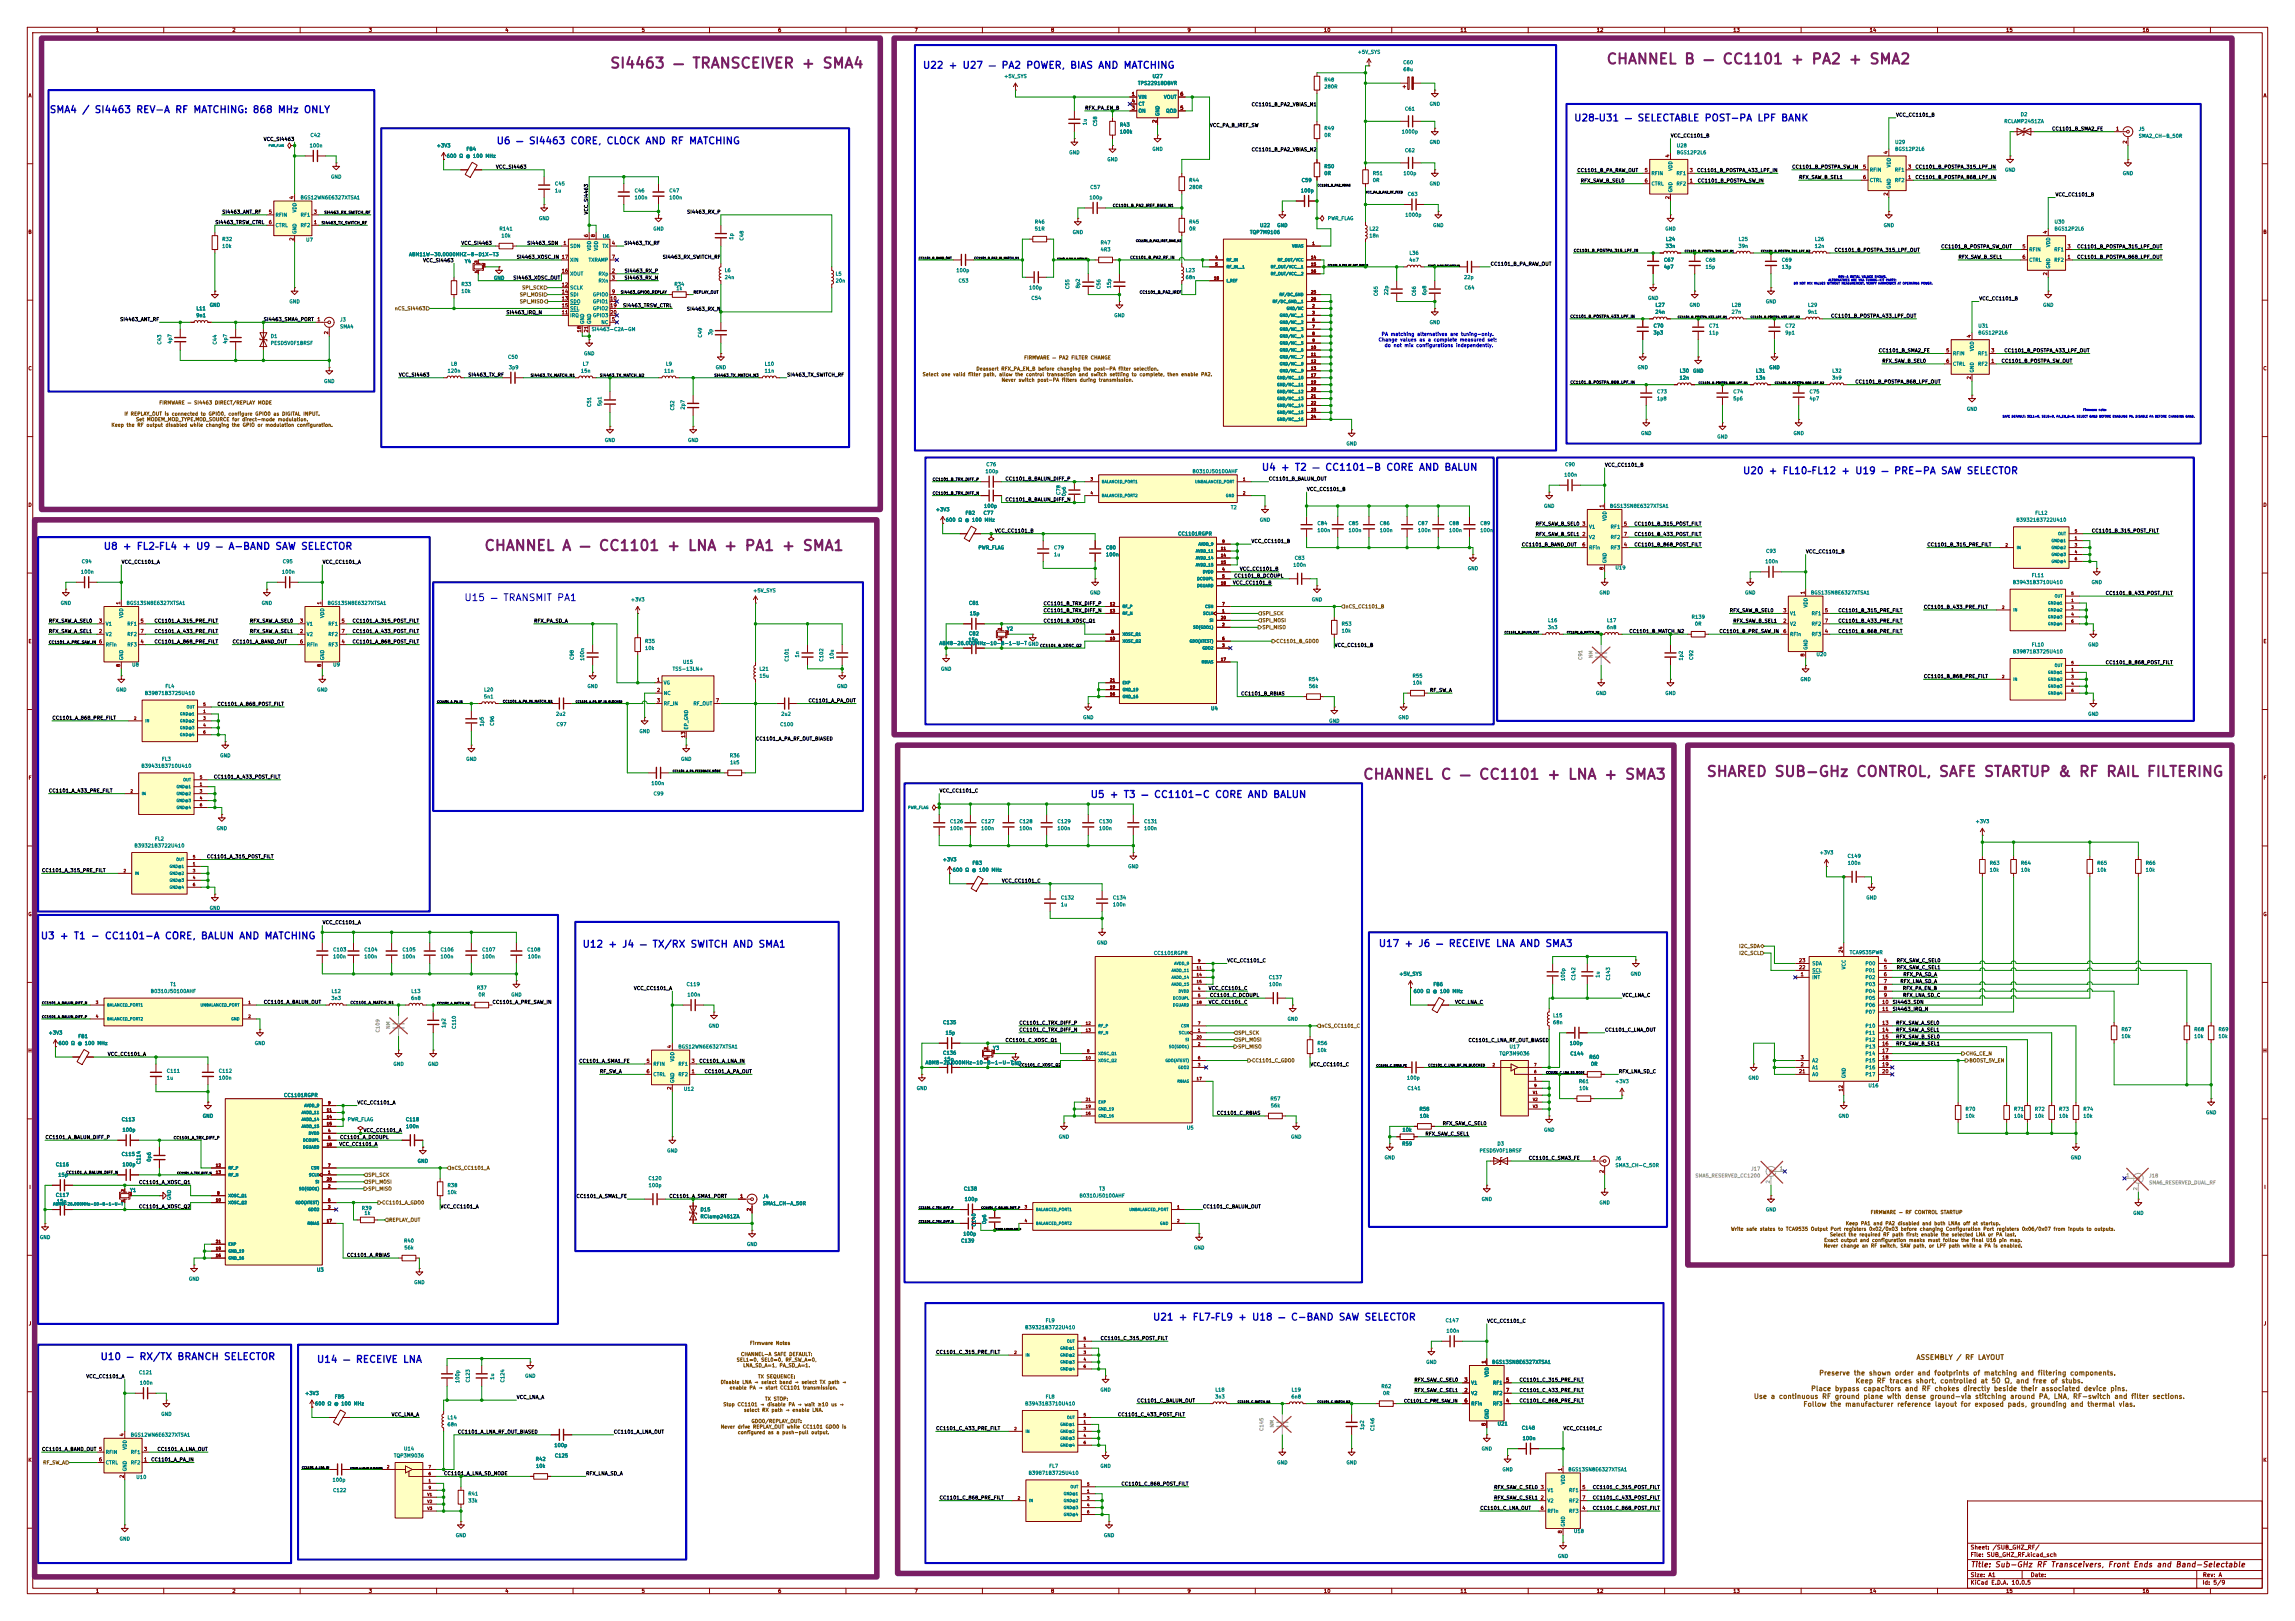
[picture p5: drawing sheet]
<svg xmlns="http://www.w3.org/2000/svg" width="841mm" height="594mm" viewBox="0 0 841 594" stroke-linecap="round" stroke-linejoin="round" font-family="sans-serif">
<defs><g id="words">
<g font-size="3.8" fill="#791e64">
<text x="223.3" y="26">SI4463 — TRANSCEIVER + SMA4</text>
<text x="588.4" y="24.5">CHANNEL B — CC1101 + PA2 + SMA2</text>
<text x="177.2" y="202.8">CHANNEL A — CC1101 + LNA + PA1 + SMA1</text>
<text x="499.2" y="286.6">CHANNEL C — CC1101 + LNA + SMA3</text>
<text x="625.1" y="285.6">SHARED SUB-GHz CONTROL, SAFE STARTUP &amp; RF RAIL FILTERING</text>
</g>
<g font-size="2.5" fill="#0000c2">
<text x="338" y="25.8">U22 + U27 — PA2 POWER, BIAS AND MATCHING</text>
<text x="18" y="42.1">SMA4 / SI4463 REV-A RF MATCHING: 868 MHz ONLY</text>
<text x="576.6" y="45.1">U28–U31 — SELECTABLE POST-PA LPF BANK</text>
<text x="181.7" y="53.5">U6 — SI4463 CORE, CLOCK AND RF MATCHING</text>
<text x="462.2" y="173.1">U4 + T2 — CC1101-B CORE AND BALUN</text>
<text x="638.5" y="174.4">U20 + FL10–FL12 + U19 — PRE-PA SAW SELECTOR</text>
<text x="37.8" y="202.1">U8 + FL2–FL4 + U9 — A-BAND SAW SELECTOR</text>
<text x="169.9" y="220.9">U15 — TRANSMIT PA1</text>
<text x="399.4" y="293">U5 + T3 — CC1101-C CORE AND BALUN</text>
<text x="14.7" y="344.8">U3 + T1 - CC1101-A CORE, BALUN AND MATCHING</text>
<text x="213.3" y="347.9">U12 + J4 — TX/RX SWITCH AND SMA1</text>
<text x="505" y="347.6">U17 + J6 — RECEIVE LNA AND SMA3</text>
<text x="422.3" y="484.5">U21 + FL7–FL9 + U18 — C-BAND SAW SELECTOR</text>
<text x="36.6" y="499">U10 — RX/TX BRANCH SELECTOR</text>
<text x="115.9" y="500">U14 — RECEIVE LNA</text>
</g>
<text font-size="2" fill="#840000" x="722" y="574.8">Title: Sub-GHz RF Transceivers, Front Ends and Band-Selectable</text>
<g font-size="1.8" fill="#804d00">
<text x="702.1" y="498.7">ASSEMBLY / RF LAYOUT</text>
<text x="666.4" y="504.4">Preserve the shown order and footprints of matching and filtering components.</text>
<text x="679.8" y="507.3">Keep RF traces short, controlled at 50 Ω, and free of stubs.</text>
<text x="642.5" y="513">Use a continuous RF ground plane with dense ground-via stitching around PA, LNA, RF-switch and filter sections.</text>
<text x="660.6" y="515.9">Follow the manufacturer reference layout for exposed pads, grounding and thermal vias.</text>
<text x="663.5" y="510.2">Place bypass capacitors and RF chokes directly beside their associated device pins.</text>
</g>
<g font-size="1.5" fill="#840000">
<text x="721.9" y="568.1">Sheet: /SUB_GHZ_RF/</text>
<text x="721.9" y="570.8">File: SUB_GHZ_RF.kicad_sch</text>
<text x="721.9" y="581">KiCad E.D.A. 10.0.5</text>
<text x="721.9" y="578.2">Size: A1</text>
<text x="743.9" y="578.2">Date:</text>
<text x="806.9" y="581">Id: 5/9</text>
<text x="807" y="578.2">Rev: A</text>
</g>
<g font-size="1.3" fill="#840000">
<text x="35" y="12">1</text>
<text x="85" y="12">2</text>
<text x="135" y="12">3</text>
<text x="185" y="12">4</text>
<text x="235" y="12">5</text>
<text x="285" y="12">6</text>
<text x="335" y="12">7</text>
<text x="385" y="12">8</text>
<text x="435" y="12">9</text>
<text x="485" y="12">10</text>
<text x="535" y="12">11</text>
<text x="585" y="12">12</text>
<text x="635" y="12">13</text>
<text x="685" y="12">14</text>
<text x="735" y="12">15</text>
<text x="785" y="12">16</text>
<text x="10.3" y="36">A</text>
<text x="414.6" y="35.4">1</text>
<text x="432.3" y="35.4">6</text>
<text x="829.3" y="36">A</text>
<text x="414.6" y="40.5">3</text>
<text x="414.6" y="38">4</text>
<text x="432.3" y="40.5">5</text>
<text x="424" y="45.2" transform="rotate(-90 424 45.2)">2</text>
<text x="775.2" y="48.1">1</text>
<text x="779.6" y="52.8" transform="rotate(-90 779.6 52.8)">2</text>
<text x="612" y="57.9" transform="rotate(-90 612 57.9)">4</text>
<text x="692" y="56.6" transform="rotate(-90 692 56.6)">4</text>
<text x="602.5" y="63.4">5</text>
<text x="619" y="63.4">3</text>
<text x="682.5" y="62.1">5</text>
<text x="682.5" y="65.9">6</text>
<text x="699" y="65.9">1</text>
<text x="699" y="62.1">3</text>
<text x="602.5" y="67.2">6</text>
<text x="619" y="67.2">1</text>
<text x="692" y="71.9" transform="rotate(-90 692 71.9)">2</text>
<text x="107.8" y="73.1" transform="rotate(-90 107.8 73.1)">4</text>
<text x="612" y="73.1" transform="rotate(-90 612 73.1)">2</text>
<text x="98.3" y="78.6">5</text>
<text x="98.3" y="82.4">6</text>
<text x="114.8" y="82.4">1</text>
<text x="114.8" y="78.6">3</text>
<text x="10.2" y="86">B</text>
<text x="107.8" y="88.4" transform="rotate(-90 107.8 88.4)">2</text>
<text x="215.8" y="87.1" transform="rotate(-90 215.8 87.1)">6</text>
<text x="218.3" y="87.1" transform="rotate(-90 218.3 87.1)">8</text>
<text x="750.4" y="85.8" transform="rotate(-90 750.4 85.8)">4</text>
<text x="829.2" y="86">B</text>
<text x="206.3" y="90">1</text>
<text x="224.1" y="90">4</text>
<text x="224.1" y="95.1">7</text>
<text x="740.9" y="91.3">5</text>
<text x="740.9" y="95.1">6</text>
<text x="757.5" y="95.1">1</text>
<text x="757.5" y="91.3">3</text>
<text x="205.7" y="100.2">16</text>
<text x="224.1" y="100.2">2</text>
<text x="750.4" y="101.1" transform="rotate(-90 750.4 101.1)">2</text>
<text x="205.7" y="105.3">12</text>
<text x="205.7" y="107.8">14</text>
<text x="224.1" y="102.7">3</text>
<text x="224.1" y="107.8">9</text>
<text x="205.7" y="110.4">13</text>
<text x="205.7" y="112.9">15</text>
<text x="223.5" y="110.4">10</text>
<text x="223.5" y="112.9">19</text>
<text x="116.1" y="118">1</text>
<text x="205.7" y="115.4">11</text>
<text x="223.5" y="115.4">20</text>
<text x="224.1" y="118">5</text>
<text x="120.5" y="122.7" transform="rotate(-90 120.5 122.7)">2</text>
<text x="213.2" y="122" transform="rotate(-90 213.2 122)">18</text>
<text x="215.8" y="122" transform="rotate(-90 215.8 122)">21</text>
<text x="722.5" y="123.9" transform="rotate(-90 722.5 123.9)">4</text>
<text x="713" y="129.4">5</text>
<text x="729.5" y="129.4">3</text>
<text x="10.2" y="136">C</text>
<text x="713" y="133.2">6</text>
<text x="729.5" y="133.2">1</text>
<text x="829.2" y="136">C</text>
<text x="722.5" y="139.2" transform="rotate(-90 722.5 139.2)">2</text>
<text x="10.2" y="186">D</text>
<text x="829.2" y="186">D</text>
<text x="587.9" y="186.2" transform="rotate(-90 587.9 186.2)">1</text>
<text x="579.7" y="196.7">2</text>
<text x="579.7" y="192.9">3</text>
<text x="594.9" y="192.9">5</text>
<text x="594.9" y="196.7">7</text>
<text x="579.7" y="200.5">6</text>
<text x="594.9" y="200.5">4</text>
<text x="587.9" y="209" transform="rotate(-90 587.9 209)">8</text>
<text x="44.3" y="221.7" transform="rotate(-90 44.3 221.7)">1</text>
<text x="118" y="221.7" transform="rotate(-90 118 221.7)">1</text>
<text x="661.5" y="217.9" transform="rotate(-90 661.5 217.9)">1</text>
<text x="653.3" y="224.7">3</text>
<text x="668.6" y="224.7">5</text>
<text x="36.1" y="232.3">2</text>
<text x="36.1" y="228.5">3</text>
<text x="51.3" y="228.5">5</text>
<text x="51.3" y="232.3">7</text>
<text x="109.8" y="232.3">2</text>
<text x="109.8" y="228.5">3</text>
<text x="125" y="228.5">5</text>
<text x="125" y="232.3">7</text>
<text x="653.3" y="228.5">2</text>
<text x="653.3" y="232.3">6</text>
<text x="668.6" y="232.3">4</text>
<text x="668.6" y="228.5">7</text>
<text x="10.3" y="236">E</text>
<text x="36.1" y="236.1">6</text>
<text x="51.3" y="236.1">4</text>
<text x="109.8" y="236.1">6</text>
<text x="125" y="236.1">4</text>
<text x="829.3" y="236">E</text>
<text x="44.3" y="244.6" transform="rotate(-90 44.3 244.6)">8</text>
<text x="118" y="244.6" transform="rotate(-90 118 244.6)">8</text>
<text x="661.5" y="240.8" transform="rotate(-90 661.5 240.8)">8</text>
<text x="240.6" y="250.1">1</text>
<text x="240.6" y="253.9">2</text>
<text x="240.6" y="257.7">3</text>
<text x="262.2" y="257.7">7</text>
<text x="251.3" y="270.6" transform="rotate(-90 251.3 270.6)">13</text>
<text x="10.3" y="286">F</text>
<text x="829.3" y="286">F</text>
<text x="10.2" y="336">G</text>
<text x="829.2" y="336">G</text>
<text x="659.1" y="352.9">23</text>
<text x="675.5" y="349.3" transform="rotate(-90 675.5 349.3)">24</text>
<text x="690.1" y="352.9">4</text>
<text x="659.1" y="355.5">22</text>
<text x="659.7" y="358">1</text>
<text x="690.1" y="355.5">5</text>
<text x="690.1" y="358">6</text>
<text x="690.1" y="360.5">7</text>
<text x="690.1" y="363.1">8</text>
<text x="690.1" y="365.6">9</text>
<text x="689.5" y="368.2">10</text>
<text x="689.5" y="370.7">11</text>
<text x="689.5" y="375.8">13</text>
<text x="689.5" y="378.3">14</text>
<text x="689.5" y="380.9">15</text>
<text x="689.5" y="383.4">16</text>
<text x="10.2" y="386">H</text>
<text x="236.8" y="389.8">5</text>
<text x="246.2" y="384.3" transform="rotate(-90 246.2 384.3)">4</text>
<text x="253.3" y="389.8">3</text>
<text x="659.7" y="388.5">3</text>
<text x="689.5" y="385.9">17</text>
<text x="689.5" y="388.5">18</text>
<text x="829.2" y="386">H</text>
<text x="236.8" y="393.6">6</text>
<text x="253.3" y="393.6">1</text>
<text x="659.1" y="393.6">21</text>
<text x="659.7" y="391">2</text>
<text x="689.5" y="391">19</text>
<text x="689.5" y="393.6">20</text>
<text x="246.2" y="399.5" transform="rotate(-90 246.2 399.5)">2</text>
<text x="675.5" y="400.1" transform="rotate(-90 675.5 400.1)">12</text>
<text x="583.5" y="425.3">1</text>
<text x="587.9" y="430" transform="rotate(-90 587.9 430)">2</text>
<text x="10.6" y="436">I</text>
<text x="829.6" y="436">I</text>
<text x="271" y="439.3">1</text>
<text x="275.5" y="444" transform="rotate(-90 275.5 444)">2</text>
<text x="10.4" y="486">J</text>
<text x="829.4" y="486">J</text>
<text x="544.7" y="499.8" transform="rotate(-90 544.7 499.8)">1</text>
<text x="536.5" y="506.6">3</text>
<text x="551.7" y="506.6">5</text>
<text x="536.5" y="510.4">2</text>
<text x="536.5" y="514.2">6</text>
<text x="551.7" y="514.2">4</text>
<text x="551.7" y="510.4">7</text>
<text x="45.6" y="526.5" transform="rotate(-90 45.6 526.5)">4</text>
<text x="544.7" y="522.7" transform="rotate(-90 544.7 522.7)">8</text>
<text x="52.6" y="532">3</text>
<text x="10.2" y="536">K</text>
<text x="36.1" y="535.8">6</text>
<text x="52.6" y="535.8">1</text>
<text x="572.6" y="539.2" transform="rotate(-90 572.6 539.2)">1</text>
<text x="829.2" y="536">K</text>
<text x="45.6" y="541.8" transform="rotate(-90 45.6 541.8)">2</text>
<text x="564.4" y="546">3</text>
<text x="579.7" y="546">5</text>
<text x="564.4" y="549.8">2</text>
<text x="579.7" y="549.8">7</text>
<text x="564.4" y="553.6">6</text>
<text x="579.7" y="553.6">4</text>
<text x="572.6" y="562.1" transform="rotate(-90 572.6 562.1)">8</text>
<text x="35" y="584">1</text>
<text x="85" y="584">2</text>
<text x="135" y="584">3</text>
<text x="185" y="584">4</text>
<text x="235" y="584">5</text>
<text x="285" y="584">6</text>
<text x="335" y="584">7</text>
<text x="385" y="584">8</text>
<text x="435" y="584">9</text>
<text x="485" y="584">10</text>
<text x="535" y="584">11</text>
<text x="585" y="584">12</text>
<text x="635" y="584">13</text>
<text x="685" y="584">14</text>
<text x="735" y="584">15</text>
<text x="785" y="584">16</text>
</g>
<g font-size="1.3" fill="#008484">
<text x="497.4" y="20">+5V_SYS</text>
<text x="514" y="23.8">C60</text>
<text x="367.8" y="28.9">+5V_SYS</text>
<text x="422.2" y="28.9">U27</text>
<text x="514.1" y="26.4">68u</text>
<text x="416.9" y="31.4">TPS22918DBVR</text>
<text x="485.1" y="30.2">R48</text>
<text x="485.1" y="32.7">280R</text>
<text x="417" y="36.5">VIN</text>
<text x="417" y="41.6">ON</text>
<text x="417" y="39.1">CT</text>
<text x="426.3" y="36.5">VOUT</text>
<text x="427.1" y="41.6">QOD</text>
<text x="514.7" y="40.8">C61</text>
<text x="523.7" y="39.1">GND</text>
<text x="398.5" y="46" transform="rotate(-90 398.5 46)">1u</text>
<text x="402.3" y="46.4" transform="rotate(-90 402.3 46.4)">C58</text>
<text x="410.2" y="46.7">R43</text>
<text x="425.1" y="42.7" transform="rotate(-90 425.1 42.7)">GND</text>
<text x="485.1" y="48">R49</text>
<text x="734.3" y="45.4">RCLAMP2451ZA</text>
<text x="740.3" y="42.9">D2</text>
<text x="113.6" y="50.5">C42</text>
<text x="410.2" y="49.2">100k</text>
<text x="485.1" y="50.5">0R</text>
<text x="513.5" y="49.2">1000p</text>
<text x="523.7" y="53">GND</text>
<text x="694.3" y="53">U29</text>
<text x="783.6" y="48.2">J5</text>
<text x="783.6" y="50.8">SMA2_CH-B_50R</text>
<text x="113.3" y="54.3">100n</text>
<text x="159.9" y="54.3">+3V3</text>
<text x="163.5" y="58.1">600 Ω @ 100 MHz</text>
<text x="170.8" y="55.6">FB4</text>
<text x="391.6" y="56.8">GND</text>
<text x="405.6" y="59.4">GND</text>
<text x="422.1" y="55.6">GND</text>
<text x="514.7" y="56.1">C62</text>
<text x="614.3" y="54.3">U28</text>
<text x="614.3" y="56.8">BGS12P2L6</text>
<text x="694.3" y="55.6">BGS12P2L6</text>
<text x="121.1" y="65.7">GND</text>
<text x="485.1" y="61.9">R50</text>
<text x="485.1" y="64.5">0R</text>
<text x="502.9" y="64.5">R51</text>
<text x="514.1" y="64.5">100p</text>
<text x="605" y="64.5">RFIN</text>
<text x="613.1" y="62.8" transform="rotate(-90 613.1 62.8)">VDD</text>
<text x="614.2" y="64.5">RF1</text>
<text x="685" y="63.2">RFIN</text>
<text x="693.1" y="61.5" transform="rotate(-90 693.1 61.5)">VDD</text>
<text x="694.2" y="63.2">RF1</text>
<text x="734.5" y="63.2">GND</text>
<text x="777.7" y="64.5">GND</text>
<text x="203.2" y="68.3">C45</text>
<text x="203.2" y="70.8">1u</text>
<text x="232.4" y="70.8">C46</text>
<text x="245.1" y="70.8">C47</text>
<text x="399.3" y="69.5">C57</text>
<text x="435.6" y="67">R44</text>
<text x="435.6" y="69.5">280R</text>
<text x="476.5" y="70.8">100p</text>
<text x="476.8" y="67">C59</text>
<text x="502.9" y="67">0R</text>
<text x="523.7" y="68.3">GND</text>
<text x="605" y="68.3">CTRL</text>
<text x="613.1" y="70.6" transform="rotate(-90 613.1 70.6)">GND</text>
<text x="614.2" y="68.3">RF2</text>
<text x="685" y="67">CTRL</text>
<text x="693.1" y="69.4" transform="rotate(-90 693.1 69.4)">GND</text>
<text x="694.2" y="67">RF2</text>
<text x="110" y="73.4">BGS12WN6E6327XTSA1</text>
<text x="232.4" y="73.4">100n</text>
<text x="245.1" y="73.4">100n</text>
<text x="399.1" y="73.4">100p</text>
<text x="515.7" y="72.1">C63</text>
<text x="100.8" y="79.7">RFIN</text>
<text x="100.8" y="83.5">CTRL</text>
<text x="108.9" y="78" transform="rotate(-90 108.9 78)">VDD</text>
<text x="110" y="83.5">RF2</text>
<text x="110" y="79.7">RF1</text>
<text x="197.3" y="81">GND</text>
<text x="379" y="82.2">R46</text>
<text x="435.6" y="82.2">R45</text>
<text x="461.5" y="83.5">U22</text>
<text x="467.8" y="83.5">GND</text>
<text x="486.4" y="81">PWR_FLAG</text>
<text x="514.8" y="79.7">1000p</text>
<text x="525" y="83.5">GND</text>
<text x="690.1" y="83.5">GND</text>
<text x="752.7" y="82.2">U30</text>
<text x="81.3" y="88.6">R32</text>
<text x="108.9" y="85.9" transform="rotate(-90 108.9 85.9)">GND</text>
<text x="112" y="88.8">U7</text>
<text x="182.8" y="84.8">R141</text>
<text x="183.6" y="87.3">10k</text>
<text x="220.7" y="87.6">U6</text>
<text x="239.2" y="84.8">GND</text>
<text x="268.9" y="87.9" transform="rotate(-90 268.9 87.9)">1p</text>
<text x="272.7" y="88.3" transform="rotate(-90 272.7 88.3)">C48</text>
<text x="379" y="84.8">51R</text>
<text x="392.9" y="86.1">GND</text>
<text x="403.2" y="89.9">R47</text>
<text x="435.6" y="84.8">0R</text>
<text x="457.9" y="86.1">TQP7M9106</text>
<text x="501.6" y="84.8">L22</text>
<text x="501.6" y="87.3">18n</text>
<text x="610.1" y="84.8">GND</text>
<text x="610.3" y="88.6">L24</text>
<text x="637" y="88.6">L25</text>
<text x="664.9" y="88.6">L26</text>
<text x="752.7" y="84.8">BGS12P2L6</text>
<text x="81.3" y="91.1">10k</text>
<text x="149.7" y="94.2">ABM11W-30.0000MHZ-8-D1X-T3</text>
<text x="208.8" y="91.1">SDN</text>
<text x="216.9" y="92" transform="rotate(-90 216.9 92)">VDD</text>
<text x="219.4" y="92" transform="rotate(-90 219.4 92)">VDD</text>
<text x="220.6" y="91.1">TX</text>
<text x="403.2" y="92.4">4R3</text>
<text x="516.3" y="93.7">L36</text>
<text x="610.2" y="91.1">33n</text>
<text x="636.9" y="91.1">39n</text>
<text x="664.8" y="91.1">12n</text>
<text x="743.4" y="92.4">RFIN</text>
<text x="751.5" y="90.7" transform="rotate(-90 751.5 90.7)">VDD</text>
<text x="752.6" y="92.4">RF1</text>
<text x="170.2" y="96.7">Y4</text>
<text x="208.8" y="101.3">XOUT</text>
<text x="208.8" y="96.2">XIN</text>
<text x="215.5" y="96.2">TXRAMP</text>
<text x="219.2" y="101.3">RXp</text>
<text x="265.4" y="100">L6</text>
<text x="306.1" y="101.3">L5</text>
<text x="350.3" y="100">100p</text>
<text x="434.3" y="100">L23</text>
<text x="516.2" y="96.2">4n7</text>
<text x="609.6" y="96.2">C67</text>
<text x="609.6" y="98.8">4p7</text>
<text x="624.8" y="96.2">C68</text>
<text x="624.8" y="98.8">15p</text>
<text x="652.8" y="96.2">C69</text>
<text x="652.8" y="98.8">13p</text>
<text x="743.4" y="96.2">CTRL</text>
<text x="751.5" y="98.6" transform="rotate(-90 751.5 98.6)">GND</text>
<text x="752.6" y="96.2">RF2</text>
<text x="168.9" y="105.1">R33</text>
<text x="168.9" y="107.6">10k</text>
<text x="180.8" y="102.8">GND</text>
<text x="208.8" y="106.4">SCLK</text>
<text x="219.2" y="103.8">RXn</text>
<text x="246.9" y="105.1">R34</text>
<text x="247.7" y="106.6">1k</text>
<text x="265.4" y="102.6">24n</text>
<text x="306.1" y="103.8">20n</text>
<text x="351.1" y="103.8">C53</text>
<text x="377" y="106.4">100p</text>
<text x="392.1" y="106.1" transform="rotate(-90 392.1 106.1)">C55</text>
<text x="395.9" y="105.8" transform="rotate(-90 395.9 105.8)">8p2</text>
<text x="403.6" y="106.1" transform="rotate(-90 403.6 106.1)">C56</text>
<text x="407.4" y="105.8" transform="rotate(-90 407.4 105.8)">15p</text>
<text x="434.3" y="102.6">68n</text>
<text x="536.3" y="102.6">22p</text>
<text x="536.5" y="106.4">C64</text>
<text x="71.8" y="114">L11</text>
<text x="76.7" y="112.7">GND</text>
<text x="105.9" y="111.5">GND</text>
<text x="208.8" y="111.5">SDO</text>
<text x="208.8" y="108.9">SDI</text>
<text x="208.8" y="114">SEL</text>
<text x="217.1" y="108.9">GPIO0</text>
<text x="217.1" y="111.5">GPIO1</text>
<text x="217.1" y="114">GPIO2</text>
<text x="377.8" y="110.2">C54</text>
<text x="505.2" y="108.7" transform="rotate(-90 505.2 108.7)">C65</text>
<text x="509" y="108.3" transform="rotate(-90 509 108.3)">22p</text>
<text x="519.1" y="108.7" transform="rotate(-90 519.1 108.7)">C66</text>
<text x="522.9" y="108.3" transform="rotate(-90 522.9 108.3)">6p8</text>
<text x="603.7" y="110.2">GND</text>
<text x="606.5" y="112.7">L27</text>
<text x="619" y="112.7">GND</text>
<text x="634.4" y="112.7">L28</text>
<text x="646.9" y="111.5">GND</text>
<text x="662.4" y="112.7">L29</text>
<text x="748.5" y="112.7">GND</text>
<text x="71.7" y="116.5">9n1</text>
<text x="124.4" y="118.1">J3</text>
<text x="208.8" y="116.5">IRQ</text>
<text x="214.3" y="118.9" transform="rotate(-90 214.3 118.9)">GND</text>
<text x="216.9" y="118.9" transform="rotate(-90 216.9 118.9)">GND</text>
<text x="217.1" y="116.5">GPIO3</text>
<text x="220.2" y="119.1">NC</text>
<text x="408.1" y="116.5">GND</text>
<text x="523.7" y="119.1">GND</text>
<text x="606.4" y="115.3">24n</text>
<text x="634.4" y="115.3">27n</text>
<text x="662.3" y="115.3">9n1</text>
<text x="99" y="124.2">D1</text>
<text x="124.4" y="120.6">SMA4</text>
<text x="216.6" y="121.6">SI4463-C2A-GM</text>
<text x="257.5" y="123.9" transform="rotate(-90 257.5 123.9)">C49</text>
<text x="261.3" y="123" transform="rotate(-90 261.3 123)">3p</text>
<text x="605.8" y="120.3">C70</text>
<text x="605.8" y="122.9">3p3</text>
<text x="626.1" y="120.3">C71</text>
<text x="626.1" y="122.9">11p</text>
<text x="654" y="120.3">C72</text>
<text x="654" y="122.9">9p1</text>
<text x="724.8" y="120.3">U31</text>
<text x="724.8" y="122.9">BGS12P2L6</text>
<text x="59.4" y="126.4" transform="rotate(-90 59.4 126.4)">C43</text>
<text x="63.2" y="126.1" transform="rotate(-90 63.2 126.1)">4p7</text>
<text x="79.7" y="126.4" transform="rotate(-90 79.7 126.4)">C44</text>
<text x="83.5" y="126.1" transform="rotate(-90 83.5 126.1)">4p7</text>
<text x="99" y="126.7">PESD5V0F1BRSF</text>
<text x="186" y="131.8">C50</text>
<text x="213.8" y="130.5">GND</text>
<text x="715.5" y="130.5">RFIN</text>
<text x="723.6" y="128.8" transform="rotate(-90 723.6 128.8)">VDD</text>
<text x="724.7" y="130.5">RF1</text>
<text x="163.9" y="136.9">120n</text>
<text x="165.1" y="134.3">L8</text>
<text x="186.3" y="135.6">3p9</text>
<text x="212.7" y="136.9">15n</text>
<text x="213.4" y="134.3">L7</text>
<text x="243.2" y="136.9">11n</text>
<text x="243.9" y="134.3">L9</text>
<text x="262.1" y="135.6">GND</text>
<text x="280" y="136.9">11n</text>
<text x="280.1" y="134.3">L10</text>
<text x="599.9" y="135.6">GND</text>
<text x="615.4" y="136.9">L30</text>
<text x="620.2" y="136.9">GND</text>
<text x="643.3" y="136.9">L31</text>
<text x="648.2" y="135.6">GND</text>
<text x="671.2" y="136.9">L32</text>
<text x="715.5" y="134.3">CTRL</text>
<text x="723.6" y="136.7" transform="rotate(-90 723.6 136.7)">GND</text>
<text x="724.7" y="134.3">RF2</text>
<text x="118.6" y="140.7">GND</text>
<text x="615.3" y="139.4">12n</text>
<text x="643.2" y="139.4">13n</text>
<text x="671.2" y="139.4">3n9</text>
<text x="216.9" y="149.3" transform="rotate(-90 216.9 149.3)">C51</text>
<text x="220.7" y="149" transform="rotate(-90 220.7 149)">5p1</text>
<text x="607" y="144.5">C73</text>
<text x="607" y="147">1p8</text>
<text x="635" y="144.5">C74</text>
<text x="635" y="147">5p6</text>
<text x="662.9" y="144.5">C75</text>
<text x="662.9" y="147">4p7</text>
<text x="247.3" y="150.6" transform="rotate(-90 247.3 150.6)">C52</text>
<text x="251.2" y="150.2" transform="rotate(-90 251.2 150.2)">2p7</text>
<text x="720.6" y="150.8">GND</text>
<text x="601.2" y="159.7">GND</text>
<text x="629.1" y="161">GND</text>
<text x="657.1" y="159.7">GND</text>
<text x="221.5" y="162.3">GND</text>
<text x="251.9" y="162.3">GND</text>
<text x="493.2" y="163.5">GND</text>
<text x="361" y="173.7">100p</text>
<text x="361.2" y="171.1">C76</text>
<text x="436.8" y="173.7">B0310J50100AHF</text>
<text x="573.3" y="171.1">C90</text>
<text x="573" y="175">100n</text>
<text x="388.8" y="181.5" transform="rotate(-90 388.8 181.5)">C78</text>
<text x="390.9" y="182" transform="rotate(-90 390.9 182)">0p6</text>
<text x="342.8" y="187.7">+3V3</text>
<text x="346.4" y="191.5">600 Ω @ 100 MHz</text>
<text x="353.6" y="188.9">FB2</text>
<text x="360.2" y="188.9">C77</text>
<text x="360.5" y="186.4">100p</text>
<text x="450.9" y="186.9">T2</text>
<text x="461.5" y="191.5">GND</text>
<text x="565.6" y="186.4">GND</text>
<text x="589" y="191.1" transform="rotate(-90 589 191.1)">VDD</text>
<text x="589.8" y="186.4">BGS13SN8E6327XTSA1</text>
<text x="738.7" y="191.5">B39321B3722U410</text>
<text x="745.6" y="188.9">FL12</text>
<text x="431.5" y="196.5">CC1101RGPR</text>
<text x="482.6" y="192.7">C84</text>
<text x="482.6" y="195.3">100n</text>
<text x="494" y="192.7">C85</text>
<text x="494" y="195.3">100n</text>
<text x="505.4" y="192.7">C86</text>
<text x="505.4" y="195.3">100n</text>
<text x="519.4" y="192.7">C87</text>
<text x="519.4" y="195.3">100n</text>
<text x="530.8" y="192.7">C88</text>
<text x="530.8" y="195.3">100n</text>
<text x="542.3" y="192.7">C89</text>
<text x="542.3" y="195.3">100n</text>
<text x="582.1" y="197.8">V2</text>
<text x="582.1" y="194">V1</text>
<text x="590.1" y="194">RF1</text>
<text x="590.1" y="197.8">RF2</text>
<text x="358.4" y="201.6">PWR_FLAG</text>
<text x="386.1" y="201.6">C79</text>
<text x="405.1" y="201.6">C80</text>
<text x="582.1" y="201.6">RFin</text>
<text x="590.1" y="201.6">RF3</text>
<text x="647" y="202.9">C93</text>
<text x="29.8" y="206.7">C94</text>
<text x="103.4" y="206.7">C95</text>
<text x="386.1" y="204.2">1u</text>
<text x="405.1" y="204.2">100n</text>
<text x="473.7" y="208">100n</text>
<text x="474.3" y="205.4">C83</text>
<text x="537.7" y="209.2">GND</text>
<text x="589" y="206.5" transform="rotate(-90 589 206.5)">GND</text>
<text x="591.8" y="209">U19</text>
<text x="646.7" y="206.7">100n</text>
<text x="29.5" y="210.5">100n</text>
<text x="103.1" y="210.5">100n</text>
<text x="737.4" y="214.3">B39431B3710U410</text>
<text x="744.4" y="211.8">FL11</text>
<text x="766.3" y="214.3">GND</text>
<text x="22.1" y="221.9">GND</text>
<text x="46.2" y="221.9">BGS13SN8E6327XTSA1</text>
<text x="95.7" y="221.9">GND</text>
<text x="119.9" y="221.9">BGS13SN8E6327XTSA1</text>
<text x="231" y="220.7">+3V3</text>
<text x="275.8" y="217.4">+5V_SYS</text>
<text x="354.9" y="221.9">C81</text>
<text x="399.3" y="218.1">GND</text>
<text x="480.5" y="220.7">GND</text>
<text x="585.9" y="218.1">GND</text>
<text x="639.3" y="218.1">GND</text>
<text x="663.4" y="218.1">BGS13SN8E6327XTSA1</text>
<text x="45.4" y="226.6" transform="rotate(-90 45.4 226.6)">VDD</text>
<text x="119.1" y="226.6" transform="rotate(-90 119.1 226.6)">VDD</text>
<text x="355.2" y="225.8">15p</text>
<text x="619.7" y="227">R139</text>
<text x="655.8" y="225.8">V1</text>
<text x="662.6" y="222.8" transform="rotate(-90 662.6 222.8)">VDD</text>
<text x="663.7" y="225.8">RF1</text>
<text x="38.6" y="233.4">V2</text>
<text x="38.6" y="229.6">V1</text>
<text x="46.5" y="229.6">RF1</text>
<text x="46.5" y="233.4">RF2</text>
<text x="112.2" y="233.4">V2</text>
<text x="112.2" y="229.6">V1</text>
<text x="120.2" y="229.6">RF1</text>
<text x="120.2" y="233.4">RF2</text>
<text x="354.9" y="233.1">C82</text>
<text x="368.8" y="231.3">Y2</text>
<text x="491.5" y="229.6">R53</text>
<text x="491.5" y="232.1">10k</text>
<text x="567" y="230.8">3n3</text>
<text x="567.1" y="228.3">L16</text>
<text x="588.6" y="230.8">6n8</text>
<text x="588.7" y="228.3">L17</text>
<text x="620.9" y="229.6">0R</text>
<text x="655.8" y="229.6">V2</text>
<text x="655.8" y="233.4">RFin</text>
<text x="663.7" y="233.4">RF3</text>
<text x="663.7" y="229.6">RF2</text>
<text x="38.6" y="237.2">RFin</text>
<text x="46.5" y="237.2">RF3</text>
<text x="112.2" y="237.2">RFin</text>
<text x="120.2" y="237.2">RF3</text>
<text x="236.2" y="235.9">R35</text>
<text x="236.2" y="238.5">10k</text>
<text x="344.1" y="236.7">ABM8-26.000MHz-10-B-1-U-T GND</text>
<text x="344.1" y="236.7">ABM8-26.000MHz-10-B-1-U-T</text>
<text x="354.7" y="235.4">15p</text>
<text x="662.6" y="238.3" transform="rotate(-90 662.6 238.3)">GND</text>
<text x="737.4" y="239.7">B39871B3725U410</text>
<text x="744.4" y="237.2">FL10</text>
<text x="765" y="237.2">GND</text>
<text x="45.4" y="242.1" transform="rotate(-90 45.4 242.1)">GND</text>
<text x="48.2" y="244.5">U8</text>
<text x="119.1" y="242.1" transform="rotate(-90 119.1 242.1)">GND</text>
<text x="121.9" y="244.5">U9</text>
<text x="210.5" y="242" transform="rotate(-90 210.5 242)">C98</text>
<text x="214.3" y="242.3" transform="rotate(-90 214.3 242.3)">100n</text>
<text x="250.1" y="243.5">U15</text>
<text x="289.3" y="242.6" transform="rotate(-90 289.3 242.6)">C101</text>
<text x="293.1" y="241.1" transform="rotate(-90 293.1 241.1)">1n</text>
<text x="302" y="242.6" transform="rotate(-90 302 242.6)">C102</text>
<text x="305.8" y="241.7" transform="rotate(-90 305.8 241.7)">10u</text>
<text x="616.9" y="242.2" transform="rotate(-90 616.9 242.2)">1p2</text>
<text x="620.7" y="242" transform="rotate(-90 620.7 242)">C92</text>
<text x="665.5" y="240.7">U20</text>
<text x="243.1" y="251.2">VG</text>
<text x="246.3" y="246.1">TSS-13LN+</text>
<text x="278.1" y="246.1">L21</text>
<text x="278.1" y="248.6">15u</text>
<text x="344.6" y="246.1">GND</text>
<text x="479.4" y="249.9">R54</text>
<text x="517.5" y="248.6">R55</text>
<text x="517.6" y="251.2">10k</text>
<text x="659.6" y="249.9">GND</text>
<text x="42.4" y="253.7">GND</text>
<text x="52.9" y="255">B39871B3725U410</text>
<text x="60.4" y="252.4">FL4</text>
<text x="116" y="253.7">GND</text>
<text x="177.2" y="256.2">5n1</text>
<text x="177.2" y="253.7">L20</text>
<text x="215.1" y="252.4">GND</text>
<text x="243.1" y="255">NC</text>
<text x="306.5" y="252.4">GND</text>
<text x="479.5" y="252.4">56k</text>
<text x="584.7" y="255">GND</text>
<text x="610.1" y="255">GND</text>
<text x="203.6" y="262.6">2u2</text>
<text x="243.1" y="258.8">RF_IN</text>
<text x="253.9" y="258.8">RF_OUT</text>
<text x="286.1" y="262.6">2u2</text>
<text x="396.7" y="263.9">GND</text>
<text x="443.6" y="260.6">U4</text>
<text x="512.3" y="263.9">GND</text>
<text x="765" y="262.6">GND</text>
<text x="177.5" y="266.3" transform="rotate(-90 177.5 266.3)">1p5</text>
<text x="181.3" y="266.1" transform="rotate(-90 181.3 266.1)">C96</text>
<text x="203.8" y="266.4">C97</text>
<text x="234.2" y="268.9">GND</text>
<text x="252.4" y="267.5" transform="rotate(-90 252.4 267.5)">EP_GND</text>
<text x="285.7" y="266.4">C100</text>
<text x="486.9" y="265.1">GND</text>
<text x="51.6" y="281.6">B39431B3710U410</text>
<text x="59.2" y="279.1">FL3</text>
<text x="80.5" y="277.8">GND</text>
<text x="170.7" y="279.1">GND</text>
<text x="249.4" y="279.1">GND</text>
<text x="267.3" y="277.8">R36</text>
<text x="267.4" y="280.4">1k5</text>
<text x="238.5" y="288">100n</text>
<text x="239.3" y="291.8">C99</text>
<text x="79.2" y="304.5">GND</text>
<text x="348" y="302">C126</text>
<text x="348" y="304.5">100n</text>
<text x="359.4" y="302">C127</text>
<text x="359.4" y="304.5">100n</text>
<text x="373.4" y="302">C128</text>
<text x="373.4" y="304.5">100n</text>
<text x="387.3" y="302">C129</text>
<text x="387.3" y="304.5">100n</text>
<text x="402.6" y="302">C130</text>
<text x="402.6" y="304.5">100n</text>
<text x="419.1" y="302">C131</text>
<text x="419.1" y="304.5">100n</text>
<text x="723.8" y="302">+3V3</text>
<text x="49.1" y="310.8">B39321B3722U410</text>
<text x="56.6" y="308.3">FL2</text>
<text x="345.3" y="315.9">+3V3</text>
<text x="356.2" y="317.2">FB3</text>
<text x="666.6" y="313.4">+3V3</text>
<text x="676.9" y="314.7">C149</text>
<text x="676.9" y="317.2">100n</text>
<text x="729" y="317.2">R63</text>
<text x="740.4" y="317.2">R64</text>
<text x="768.3" y="317.2">R65</text>
<text x="786.1" y="317.2">R66</text>
<text x="349" y="319.7">600 Ω @ 100 MHz</text>
<text x="413.2" y="318.5">GND</text>
<text x="729" y="319.7">10k</text>
<text x="740.4" y="319.7">10k</text>
<text x="768.3" y="319.7">10k</text>
<text x="786.1" y="319.7">10k</text>
<text x="388.6" y="329.9">C132</text>
<text x="407.7" y="329.9">C134</text>
<text x="683.7" y="329.9">GND</text>
<text x="76.7" y="333.7">GND</text>
<text x="388.6" y="332.4">1u</text>
<text x="407.7" y="332.4">100n</text>
<text x="401.8" y="346.4">GND</text>
<text x="121.9" y="348.9">C103</text>
<text x="121.9" y="351.5">100n</text>
<text x="133.3" y="348.9">C104</text>
<text x="133.3" y="351.5">100n</text>
<text x="147.3" y="348.9">C105</text>
<text x="147.3" y="351.5">100n</text>
<text x="161.3" y="348.9">C106</text>
<text x="161.3" y="351.5">100n</text>
<text x="176.5" y="348.9">C107</text>
<text x="176.5" y="351.5">100n</text>
<text x="193" y="348.9">C108</text>
<text x="193.3" y="351.5">100n</text>
<text x="422.6" y="350.2">CC1101RGPR</text>
<text x="677.7" y="350">TCA9535PWR</text>
<text x="464.8" y="359.1">C137</text>
<text x="512.6" y="357.8">+5V_SYS</text>
<text x="573.7" y="359.6" transform="rotate(-90 573.7 359.6)">100p</text>
<text x="577.5" y="359.4" transform="rotate(-90 577.5 359.4)">C142</text>
<text x="586.4" y="358.4" transform="rotate(-90 586.4 358.4)">1u</text>
<text x="590.2" y="359.4" transform="rotate(-90 590.2 359.4)">C143</text>
<text x="597.4" y="357.8">GND</text>
<text x="663.9" y="359.1">INT</text>
<text x="663.9" y="356.6">SCL</text>
<text x="663.9" y="354">SDA</text>
<text x="676.6" y="355.4" transform="rotate(-90 676.6 355.4)">VCC</text>
<text x="683.4" y="354">P00</text>
<text x="683.4" y="356.6">P01</text>
<text x="683.4" y="359.1">P02</text>
<text x="55.1" y="364.2">B0310J50100AHF</text>
<text x="62.3" y="361.6">T1</text>
<text x="121.3" y="364.2">L12</text>
<text x="150.5" y="364.2">L13</text>
<text x="174.6" y="362.9">R37</text>
<text x="175.2" y="365.5">0R</text>
<text x="187.2" y="365.5">GND</text>
<text x="251.4" y="361.6">C119</text>
<text x="251.7" y="365.5">100n</text>
<text x="464.8" y="361.6">100n</text>
<text x="517.9" y="364.2">600 Ω @ 100 MHz</text>
<text x="525.1" y="361.6">FB6</text>
<text x="683.4" y="361.6">P03</text>
<text x="683.4" y="364.2">P04</text>
<text x="121.3" y="366.7">3n3</text>
<text x="150.5" y="366.7">6n8</text>
<text x="683.4" y="366.7">P05</text>
<text x="683.4" y="369.3">P06</text>
<text x="683.4" y="371.8">P07</text>
<text x="163.5" y="376.8" transform="rotate(-90 163.5 376.8)">1p2</text>
<text x="167.3" y="377.2" transform="rotate(-90 167.3 377.2)">C110</text>
<text x="259.6" y="376.9">GND</text>
<text x="345.4" y="375.6">C135</text>
<text x="471.6" y="374.3">GND</text>
<text x="568.9" y="373.1">L15</text>
<text x="568.9" y="375.6">68n</text>
<text x="683.4" y="376.9">P10</text>
<text x="17.7" y="379.4">+3V3</text>
<text x="21.3" y="383.2">600 Ω @ 100 MHz</text>
<text x="28.5" y="380.7">FB1</text>
<text x="93.2" y="383.2">GND</text>
<text x="346.3" y="379.4">15p</text>
<text x="482.6" y="383.2">R56</text>
<text x="575.1" y="383.2">100p</text>
<text x="683.4" y="379.4">P11</text>
<text x="683.4" y="382">P12</text>
<text x="777.2" y="378.2">R67</text>
<text x="777.2" y="380.7">10k</text>
<text x="803.9" y="378.2">R68</text>
<text x="803.9" y="380.7">10k</text>
<text x="812.8" y="378.2">R69</text>
<text x="812.8" y="380.7">10k</text>
<text x="247.3" y="389.2" transform="rotate(-90 247.3 389.2)">VDD</text>
<text x="248.4" y="384.5">BGS12WN6E6327XTSA1</text>
<text x="345.4" y="386.8">C136</text>
<text x="345.8" y="389.1">15p</text>
<text x="363.7" y="385">Y3</text>
<text x="482.6" y="385.8">10k</text>
<text x="549.3" y="387">TQP3M9036</text>
<text x="553" y="384.5">U17</text>
<text x="575.3" y="387">C144</text>
<text x="582.2" y="388.3">R60</text>
<text x="663.9" y="389.6">A2</text>
<text x="683.4" y="384.5">P13</text>
<text x="683.4" y="387">P14</text>
<text x="683.4" y="389.6">P15</text>
<text x="60.9" y="393.4">C111</text>
<text x="60.9" y="395.9">1u</text>
<text x="80" y="393.4">C112</text>
<text x="80" y="395.9">100n</text>
<text x="144" y="390.9">GND</text>
<text x="156.7" y="390.9">GND</text>
<text x="239.2" y="390.9">RFIN</text>
<text x="239.2" y="394.7">CTRL</text>
<text x="248.4" y="394.7">RF2</text>
<text x="248.4" y="390.9">RF1</text>
<text x="339" y="390.3">ABM8-26.000MHz-10-B-1-U-T</text>
<text x="370.3" y="390.6">GND</text>
<text x="515.4" y="395.9">100p</text>
<text x="582.8" y="390.9">0R</text>
<text x="640.6" y="395.9">GND</text>
<text x="663.9" y="392.1">A1</text>
<text x="663.9" y="394.7">A0</text>
<text x="676.6" y="395.3" transform="rotate(-90 676.6 395.3)">GND</text>
<text x="683.4" y="392.1">P16</text>
<text x="683.4" y="394.7">P17</text>
<text x="247.3" y="397" transform="rotate(-90 247.3 397)">GND</text>
<text x="250.4" y="400">U12</text>
<text x="335.8" y="399.7">GND</text>
<text x="515.6" y="399.7">C141</text>
<text x="578.4" y="397.2">R61</text>
<text x="578.5" y="399.7">10k</text>
<text x="591.7" y="397.2">+3V3</text>
<text x="684.5" y="398.7">U16</text>
<text x="103.9" y="402.3">CC1101RGPR</text>
<text x="465.4" y="403.6">R57</text>
<text x="465.5" y="406.1">56k</text>
<text x="520" y="407.4">R58</text>
<text x="720.1" y="407.4">R70</text>
<text x="737.9" y="407.4">R71</text>
<text x="745.5" y="407.4">R72</text>
<text x="754.4" y="407.4">R73</text>
<text x="763.3" y="407.4">R74</text>
<text x="44.4" y="411.2">C113</text>
<text x="74.1" y="409.9">GND</text>
<text x="127.2" y="411.2">PWR_FLAG</text>
<text x="148.6" y="411.2">C118</text>
<text x="148.6" y="413.7">100n</text>
<text x="520.1" y="409.9">10k</text>
<text x="673.6" y="409.9">GND</text>
<text x="720.1" y="409.9">10k</text>
<text x="737.9" y="409.9">10k</text>
<text x="745.5" y="409.9">10k</text>
<text x="754.4" y="409.9">10k</text>
<text x="763.3" y="409.9">10k</text>
<text x="808.2" y="408.6">GND</text>
<text x="44.7" y="415">100p</text>
<text x="387.8" y="417.5">GND</text>
<text x="434.7" y="414.2">U5</text>
<text x="472.9" y="417.5">GND</text>
<text x="513.8" y="415">10k</text>
<text x="565.6" y="415">GND</text>
<text x="44.4" y="423.9">C115</text>
<text x="55.6" y="425.8" transform="rotate(-90 55.6 425.8)">0p6</text>
<text x="244.3" y="422.6">GND</text>
<text x="507.2" y="425.1">GND</text>
<text x="513.6" y="420.1">R59</text>
<text x="542" y="422.6">PESD5V0F1BRSF</text>
<text x="548.5" y="420.1">D3</text>
<text x="591.8" y="425.4">J6</text>
<text x="758.7" y="425.1">GND</text>
<text x="20.3" y="427.7">C116</text>
<text x="21.2" y="431.5">15p</text>
<text x="44.7" y="427.7">100p</text>
<text x="51.8" y="426.8" transform="rotate(-90 51.8 426.8)">C114</text>
<text x="152.9" y="426.4">GND</text>
<text x="591.8" y="428">SMA3_CH-C_50R</text>
<text x="47.5" y="437.1">Y1</text>
<text x="163.8" y="435.3">R38</text>
<text x="163.8" y="437.8">10k</text>
<text x="237.5" y="432.8">C120</text>
<text x="237.5" y="435.3">100p</text>
<text x="353" y="436.6">C138</text>
<text x="402.6" y="436.6">T3</text>
<text x="20.3" y="438.9">C117</text>
<text x="20.7" y="441.1">15p</text>
<text x="62.9" y="440" transform="rotate(-90 62.9 440)">GND</text>
<text x="132.4" y="443.7">R39</text>
<text x="279.4" y="439.4">J4</text>
<text x="279.4" y="441.9">SMA1_CH-A_50R</text>
<text x="353.3" y="440.4">100p</text>
<text x="395.4" y="439.1">B0310J50100AHF</text>
<text x="542.8" y="440.4">GND</text>
<text x="585.9" y="441.7">GND</text>
<text x="133.4" y="445.5">1k</text>
<text x="256.5" y="444.2">D15</text>
<text x="256.5" y="446.7">RClamp2451ZA</text>
<text x="357.8" y="449.6" transform="rotate(-90 357.8 449.6)">C140</text>
<text x="361.6" y="448.7" transform="rotate(-90 361.6 448.7)">0p6</text>
<text x="646.9" y="444.2">GND</text>
<text x="781.5" y="445.5">GND</text>
<text x="14.4" y="454.4">GND</text>
<text x="147.9" y="455.6">R40</text>
<text x="352" y="455.6">C139</text>
<text x="352.8" y="453.1">100p</text>
<text x="148" y="458.2">56k</text>
<text x="273.5" y="456.9">GND</text>
<text x="437.4" y="458.2">GND</text>
<text x="116" y="466.3">U3</text>
<text x="69.1" y="469.6">GND</text>
<text x="151.6" y="470.9">GND</text>
<text x="383" y="484.8">FL9</text>
<text x="529.6" y="484.8">C147</text>
<text x="375.5" y="487.4">B39321B3722U410</text>
<text x="529.9" y="488.6">100n</text>
<text x="50.8" y="503.9">C121</text>
<text x="522.4" y="500.1">GND</text>
<text x="546.6" y="500.1">BGS13SN8E6327XTSA1</text>
<text x="51.1" y="507.7">100n</text>
<text x="168.6" y="507" transform="rotate(-90 168.6 507)">100p</text>
<text x="172.4" y="506.8" transform="rotate(-90 172.4 506.8)">C123</text>
<text x="181.3" y="505.7" transform="rotate(-90 181.3 505.7)">1u</text>
<text x="185.1" y="506.8" transform="rotate(-90 185.1 506.8)">C124</text>
<text x="192.2" y="505.2">GND</text>
<text x="506" y="509">R62</text>
<text x="539" y="507.7">V1</text>
<text x="545.8" y="504.7" transform="rotate(-90 545.8 504.7)">VDD</text>
<text x="546.9" y="507.7">RF1</text>
<text x="111.6" y="511.5">+3V3</text>
<text x="115.3" y="515.3">600 Ω @ 100 MHz</text>
<text x="122.5" y="512.8">FB5</text>
<text x="375.5" y="515.3">B39431B3710U410</text>
<text x="383" y="512.8">FL8</text>
<text x="403.1" y="510.2">GND</text>
<text x="445.1" y="512.8">3n3</text>
<text x="445.2" y="510.2">L18</text>
<text x="473.1" y="512.8">6n8</text>
<text x="473.1" y="510.2">L19</text>
<text x="506.6" y="511.5">0R</text>
<text x="539" y="511.5">V2</text>
<text x="539" y="515.3">RFin</text>
<text x="546.9" y="515.3">RF3</text>
<text x="546.9" y="511.5">RF2</text>
<text x="58.9" y="519.1">GND</text>
<text x="163.8" y="520.4">L14</text>
<text x="545.8" y="520.2" transform="rotate(-90 545.8 520.2)">GND</text>
<text x="47.7" y="526.7">BGS12WN6E6327XTSA1</text>
<text x="163.8" y="522.9">68n</text>
<text x="500.1" y="524.1" transform="rotate(-90 500.1 524.1)">1p2</text>
<text x="503.9" y="524.5" transform="rotate(-90 503.9 524.5)">C146</text>
<text x="548.6" y="522.7">U21</text>
<text x="557.5" y="524.2">C148</text>
<text x="38.6" y="533.1">RFIN</text>
<text x="46.7" y="531.4" transform="rotate(-90 46.7 531.4)">VDD</text>
<text x="47.8" y="533.1">RF1</text>
<text x="147.9" y="531.8">U14</text>
<text x="203" y="530.6">100p</text>
<text x="542.8" y="531.8">GND</text>
<text x="557.8" y="528">100n</text>
<text x="38.6" y="536.9">CTRL</text>
<text x="46.7" y="539.3" transform="rotate(-90 46.7 539.3)">GND</text>
<text x="47.8" y="536.9">RF2</text>
<text x="144.2" y="534.4">TQP3M9036</text>
<text x="196.1" y="535.6">R42</text>
<text x="196.3" y="538.2">10k</text>
<text x="203.2" y="534.4">C125</text>
<text x="384.3" y="538.2">FL7</text>
<text x="403.1" y="538.2">GND</text>
<text x="467.8" y="536.9">GND</text>
<text x="493.2" y="536.9">GND</text>
<text x="550.4" y="539.4">GND</text>
<text x="574.5" y="539.4">BGS13SN8E6327XTSA1</text>
<text x="49.8" y="542.2">U10</text>
<text x="121.7" y="543.3">100p</text>
<text x="376.8" y="540.7">B39871B3725U410</text>
<text x="573.7" y="544.1" transform="rotate(-90 573.7 544.1)">VDD</text>
<text x="121.9" y="547.1">C122</text>
<text x="171.4" y="548.3">R41</text>
<text x="171.4" y="550.9">33k</text>
<text x="566.9" y="550.9">V2</text>
<text x="566.9" y="547.1">V1</text>
<text x="574.8" y="547.1">RF1</text>
<text x="574.8" y="550.9">RF2</text>
<text x="566.9" y="554.7">RFin</text>
<text x="574.8" y="554.7">RF3</text>
<text x="166.8" y="563.6">GND</text>
<text x="404.3" y="563.6">GND</text>
<text x="573.7" y="559.6" transform="rotate(-90 573.7 559.6)">GND</text>
<text x="576.6" y="562">U18</text>
<text x="43.7" y="564.8">GND</text>
<text x="570.7" y="571.2">GND</text>
</g>
<g font-size="1.3">
<text x="397.5" y="40.5">RFX_PA_EN_B</text>
<text x="458.5" y="39.2">CC1101_B_PA2_VBIAS_N1</text>
<text x="443.2" y="46.9">VCC_PA_B_IREF_SW</text>
<text x="694.7" y="43.1">VCC_CC1101_B</text>
<text x="96.5" y="51.9">VCC_SI4463</text>
<text x="612.1" y="50.7">VCC_CC1101_B</text>
<text x="751.8" y="48.1">CC1101_B_SMA2_FE</text>
<text x="458.5" y="55.8">CC1101_B_PA2_VBIAS_N2</text>
<text x="181.6" y="62.1">VCC_SI4463</text>
<text x="577.8" y="63.4">CC1101_B_PA_RAW_OUT</text>
<text x="621.7" y="63.4">CC1101_B_POSTPA_433_LPF_IN</text>
<text x="656.6" y="62.1">CC1101_B_POSTPA_SW_IN</text>
<text x="659.1" y="65.9">RFX_SAW_B_SEL1</text>
<text x="701.7" y="62.1">CC1101_B_POSTPA_315_LPF_IN</text>
<text x="701.7" y="65.9">CC1101_B_POSTPA_868_LPF_IN</text>
<text x="579.1" y="67.2">RFX_SAW_B_SEL0</text>
<text x="622" y="67.2">CC1101_B_POSTPA_SW_IN</text>
<text x="753.1" y="72.3">VCC_CC1101_B</text>
<text x="78.7" y="82.4">SI4463_TRSW_CTRL</text>
<text x="81.3" y="78.6">SI4463_ANT_RF</text>
<text x="215.8" y="78.8" transform="rotate(-90 215.8 78.8)">VCC_SI4463</text>
<text x="251.6" y="78.6">SI4463_RX_P</text>
<text x="168.9" y="90">VCC_SI4463</text>
<text x="189.2" y="95.1">SI4463_XOSC_IN 17</text>
<text x="193" y="90">SI4463_SDN</text>
<text x="228.6" y="90">SI4463_TX_RF</text>
<text x="242.7" y="95.1">SI4463_RX_SWITCH_RF</text>
<text x="672.1" y="92.6">CC1101_B_POSTPA_315_LPF_OUT</text>
<text x="711.2" y="91.3">CC1101_B_POSTPA_SW_OUT</text>
<text x="717.5" y="95.1">RFX_SAW_B_SEL1</text>
<text x="761" y="91.3">CC1101_B_POSTPA_315_LPF_OUT</text>
<text x="761" y="95.1">CC1101_B_POSTPA_868_LPF_OUT</text>
<text x="154.9" y="96.4">VCC_SI4463</text>
<text x="228.7" y="100.2">SI4463_RX_P</text>
<text x="546.1" y="97.7">CC1101_B_PA_RAW_OUT</text>
<text x="187.9" y="102.7">SI4463_XOSC_OUT</text>
<text x="228.7" y="102.7">SI4463_RX_N</text>
<text x="228.1" y="112.9">SI4463_TRSW_CTRL</text>
<text x="725.1" y="110.4">VCC_CC1101_B</text>
<text x="43.9" y="118">SI4463_ANT_RF</text>
<text x="96.5" y="118">SI4463_SMA4_PORT</text>
<text x="185.4" y="115.4">SI4463_IRQ_N</text>
<text x="251.5" y="114.2">SI4463_RX_N</text>
<text x="670.8" y="116.7">CC1101_B_POSTPA_433_LPF_OUT</text>
<text x="688.3" y="129.4">CC1101_B_SMA2_FE</text>
<text x="734.3" y="129.4">CC1101_B_POSTPA_433_LPF_OUT</text>
<text x="689.6" y="133.2">RFX_SAW_B_SEL0</text>
<text x="733.3" y="133.2">CC1101_B_POSTPA_SW_OUT</text>
<text x="146" y="138.3">VCC_SI4463</text>
<text x="171.4" y="138.3">SI4463_TX_RF</text>
<text x="288.3" y="138.3">SI4463_TX_SWITCH_RF</text>
<text x="679.7" y="140.8">CC1101_B_POSTPA_868_LPF_OUT</text>
<text x="588" y="171.3">VCC_CC1101_B</text>
<text x="368.3" y="176.4">CC1101_B_BALUN_DIFF_P</text>
<text x="464.8" y="176.4">CC1101_B_BALUN_OUT</text>
<text x="368.3" y="184">CC1101_B_BALUN_DIFF_N</text>
<text x="478.8" y="180.2">VCC_CC1101_B</text>
<text x="364.5" y="195.5">VCC_CC1101_B</text>
<text x="562.6" y="196.7">RFX_SAW_B_SEL1</text>
<text x="562.6" y="192.9">RFX_SAW_B_SEL0</text>
<text x="598.7" y="192.9">CC1101_B_315_POST_FILT</text>
<text x="598.7" y="196.7">CC1101_B_433_POST_FILT</text>
<text x="766.4" y="195.5">CC1101_B_315_POST_FILT</text>
<text x="458.4" y="199.3">VCC_CC1101_B</text>
<text x="557.5" y="200.5">CC1101_B_BAND_OUT</text>
<text x="598.7" y="200.5">CC1101_B_868_POST_FILT</text>
<text x="661.6" y="203.1">VCC_CC1101_B</text>
<text x="706.1" y="200.5">CC1101_B_315_PRE_FILT</text>
<text x="44.4" y="206.9">VCC_CC1101_A</text>
<text x="118.1" y="206.9">VCC_CC1101_A</text>
<text x="454.2" y="209.4">VCC_CC1101_B</text>
<text x="451.7" y="214.5">VCC_CC1101_B</text>
<text x="452.1" y="212">CC1101_B_DCOUPL</text>
<text x="771.4" y="218.3">CC1101_B_433_POST_FILT</text>
<text x="382.2" y="222.1">CC1101_B_TRX_DIFF_P</text>
<text x="382.2" y="224.7">CC1101_B_TRX_DIFF_N</text>
<text x="633.7" y="224.7">RFX_SAW_B_SEL0</text>
<text x="673.5" y="224.7">CC1101_B_315_PRE_FILT</text>
<text x="704.8" y="223.4">CC1101_B_433_PRE_FILT</text>
<text x="17.8" y="232.3">RFX_SAW_A_SEL1</text>
<text x="17.8" y="228.5">RFX_SAW_A_SEL0</text>
<text x="56.4" y="232.3">CC1101_A_433_PRE_FILT</text>
<text x="56.4" y="228.5">CC1101_A_315_PRE_FILT</text>
<text x="91.4" y="228.5">RFX_SAW_A_SEL0</text>
<text x="91.4" y="232.3">RFX_SAW_A_SEL1</text>
<text x="129" y="232.3">CC1101_A_433_POST_FILT</text>
<text x="129" y="228.5">CC1101_A_315_POST_FILT</text>
<text x="195.6" y="228.5">RFX_PA_SD_A</text>
<text x="382.2" y="228.5">CC1101_B_XOSC_Q1</text>
<text x="596.9" y="232.3">CC1101_B_MATCH_N2</text>
<text x="629.9" y="232.3">CC1101_B_PRE_SAW_IN</text>
<text x="635" y="228.5">RFX_SAW_B_SEL1</text>
<text x="673.5" y="232.3">CC1101_B_868_PRE_FILT</text>
<text x="673.5" y="228.5">CC1101_B_433_PRE_FILT</text>
<text x="56.4" y="236.1">CC1101_A_868_PRE_FILT</text>
<text x="85.1" y="236.1">CC1101_A_BAND_OUT</text>
<text x="129" y="236.1">CC1101_A_868_POST_FILT</text>
<text x="488.9" y="237.4">VCC_CC1101_B</text>
<text x="771.4" y="243.7">CC1101_B_868_POST_FILT</text>
<text x="704.8" y="248.8">CC1101_B_868_PRE_FILT</text>
<text x="296.1" y="257.7">CC1101_A_PA_OUT</text>
<text x="454.6" y="255.1">CC1101_B_RBIAS</text>
<text x="523.9" y="253.9">RF_SW_A</text>
<text x="79.5" y="259">CC1101_A_868_POST_FILT</text>
<text x="19" y="264">CC1101_A_868_PRE_FILT</text>
<text x="276.8" y="271.7">CC1101_A_PA_RF_OUT_BIASED</text>
<text x="78.2" y="285.6">CC1101_A_433_POST_FILT</text>
<text x="17.8" y="290.7">CC1101_A_433_PRE_FILT</text>
<text x="344.1" y="290.7">VCC_CC1101_C</text>
<text x="75.7" y="314.8">CC1101_A_315_POST_FILT</text>
<text x="15.2" y="319.9">CC1101_A_315_PRE_FILT</text>
<text x="367" y="323.7">VCC_CC1101_C</text>
<text x="118.1" y="339">VCC_CC1101_A</text>
<text x="449.6" y="352.9">VCC_CC1101_C</text>
<text x="694.9" y="352.9">RFX_SAW_C_SEL0</text>
<text x="694.9" y="355.5">RFX_SAW_C_SEL1</text>
<text x="697.3" y="358">RFX_PA_SD_A</text>
<text x="232.1" y="363.1">VCC_CC1101_A</text>
<text x="442.8" y="363.1">VCC_CC1101_C</text>
<text x="443.2" y="365.6">CC1101_C_DCOUPL</text>
<text x="594.3" y="365.6">VCC_LNA_C</text>
<text x="696.2" y="360.6">RFX_LNA_SD_A</text>
<text x="697.1" y="363.1">RFX_PA_EN_B</text>
<text x="697.2" y="365.6">RFX_LNA_SD_C</text>
<text x="96.5" y="368.2">CC1101_A_BALUN_OUT</text>
<text x="180.3" y="368.2">CC1101_A_PRE_SAW_IN</text>
<text x="442.8" y="368.2">VCC_CC1101_C</text>
<text x="533.1" y="368.2">VCC_LNA_C</text>
<text x="693.4" y="368.2">SI4463_SDN</text>
<text x="693.4" y="370.7">SI4463_IRQ_N</text>
<text x="373.4" y="375.8">CC1101_C_TRX_DIFF_P</text>
<text x="694.7" y="375.8">RFX_SAW_A_SEL0</text>
<text x="368.3" y="382.1">CC1101_C_XOSC_Q1</text>
<text x="373.4" y="378.3">CC1101_C_TRX_DIFF_N</text>
<text x="538" y="382.1">CC1101_C_LNA_RF_OUT_BIASED</text>
<text x="588" y="378.3">CC1101_C_LNA_OUT</text>
<text x="694.7" y="380.9">RFX_SAW_B_SEL0</text>
<text x="694.7" y="378.3">RFX_SAW_A_SEL1</text>
<text x="694.7" y="383.4">RFX_SAW_B_SEL1</text>
<text x="39.3" y="387.2">VCC_CC1101_A</text>
<text x="212.1" y="389.8">CC1101_A_SMA1_FE</text>
<text x="256.1" y="389.8">CC1101_A_LNA_IN</text>
<text x="219.7" y="393.6">RF_SW_A</text>
<text x="258" y="393.6">CC1101_A_PA_OUT</text>
<text x="480" y="391">VCC_CC1101_C</text>
<text x="593.1" y="393.6">RFX_LNA_SD_C</text>
<text x="130.8" y="405">VCC_CC1101_A</text>
<text x="445.7" y="408.8">CC1101_C_RBIAS</text>
<text x="528.5" y="412.6">RFX_SAW_C_SEL0</text>
<text x="16.5" y="417.7">CC1101_A_BALUN_DIFF_P</text>
<text x="124.4" y="417.7">CC1101_A_DCOUPL</text>
<text x="133.1" y="415.2">VCC_CC1101_A</text>
<text x="522.2" y="416.4">RFX_SAW_C_SEL1</text>
<text x="124.2" y="420.2">VCC_CC1101_A</text>
<text x="560" y="425.3">CC1101_C_SMA3_FE</text>
<text x="50.8" y="434.2">CC1101_A_XOSC_Q1</text>
<text x="50.8" y="443.1">CC1101_A_XOSC_Q2</text>
<text x="161.3" y="443.1">VCC_CC1101_A</text>
<text x="211.1" y="439.3">CC1101_A_SMA1_FE</text>
<text x="245.1" y="439.3">CC1101_A_SMA1_PORT</text>
<text x="440.7" y="443.1">CC1101_C_BALUN_OUT</text>
<text x="127" y="460.9">CC1101_A_RBIAS</text>
<text x="544.8" y="485">VCC_CC1101_C</text>
<text x="403.1" y="491.4">CC1101_C_315_POST_FILT</text>
<text x="342.9" y="496.4">CC1101_C_315_PRE_FILT</text>
<text x="31.5" y="505.3">VCC_CC1101_A</text>
<text x="518.1" y="506.6">RFX_SAW_C_SEL0</text>
<text x="556.6" y="506.6">CC1101_C_315_PRE_FILT</text>
<text x="189.2" y="513">VCC_LNA_A</text>
<text x="416.5" y="514.2">CC1101_C_BALUN_OUT</text>
<text x="518.1" y="510.4">RFX_SAW_C_SEL1</text>
<text x="556.6" y="510.4">CC1101_C_433_PRE_FILT</text>
<text x="556.6" y="514.2">CC1101_C_868_PRE_FILT</text>
<text x="143.3" y="519.3">VCC_LNA_A</text>
<text x="409.5" y="519.3">CC1101_C_433_POST_FILT</text>
<text x="167.6" y="525.7">CC1101_A_LNA_RF_OUT_BIASED</text>
<text x="224.8" y="525.7">CC1101_A_LNA_OUT</text>
<text x="342.9" y="524.4">CC1101_C_433_PRE_FILT</text>
<text x="572.7" y="524.4">VCC_CC1101_C</text>
<text x="15.2" y="532">CC1101_A_BAND_OUT 5</text>
<text x="57.5" y="532">CC1101_A_LNA_OUT</text>
<text x="55.2" y="535.8">CC1101_A_PA_IN</text>
<text x="162.5" y="540.9">CC1101_A_LNA_SD_NODE</text>
<text x="214.6" y="540.9">RFX_LNA_SD_A</text>
<text x="410.8" y="544.7">CC1101_C_868_POST_FILT</text>
<text x="547.3" y="546">RFX_SAW_C_SEL0</text>
<text x="583.5" y="546">CC1101_C_315_POST_FILT</text>
<text x="344.1" y="549.8">CC1101_C_868_PRE_FILT</text>
<text x="547.3" y="549.8">RFX_SAW_C_SEL1</text>
<text x="583.5" y="549.8">CC1101_C_433_POST_FILT</text>
<text x="542.3" y="553.6">CC1101_C_LNA_OUT</text>
<text x="583.5" y="553.6">CC1101_C_868_POST_FILT</text>
</g>
<g font-size="1.3" fill="#848400">
<text x="191.2" y="106.4">SPI_SCK</text>
<text x="144.5" y="114">nCS_SI4463</text>
<text x="190.3" y="108.9">SPI_MOSI</text>
<text x="190.3" y="111.5">SPI_MISO</text>
<text x="462.4" y="225.8">SPI_SCK</text>
<text x="492.9" y="223.2">nCS_CC1101_B</text>
<text x="462.4" y="230.8">SPI_MISO</text>
<text x="462.4" y="228.3">SPI_MOSI</text>
<text x="467.5" y="235.9">CC1101_B_GDO0</text>
<text x="637.1" y="347.7">I2C_SDA</text>
<text x="637.2" y="350.2">I2C_SCL</text>
<text x="484" y="376.9">nCS_CC1101_C</text>
<text x="453.6" y="382">SPI_MOSI</text>
<text x="453.6" y="379.4">SPI_SCK</text>
<text x="453.6" y="384.5">SPI_MISO</text>
<text x="458.6" y="389.6">CC1101_C_GDO0</text>
<text x="720.3" y="387">CHG_CE_N</text>
<text x="721.5" y="389.6">BOOST_5V_EN</text>
<text x="134.8" y="431.5">SPI_SCK</text>
<text x="165.3" y="429">nCS_CC1101_A</text>
<text x="134.8" y="436.6">SPI_MISO</text>
<text x="134.8" y="434">SPI_MOSI</text>
<text x="139.9" y="441.7">CC1101_A_GDO0</text>
<text x="142.4" y="448">REPLAY_OUT</text>
<text x="15.7" y="536.9">RF_SW_A</text>
</g>
<g font-size="1.3" fill="#0000c2">
<text x="505" y="125.4">Change values as a complete measured set;</text>
<text x="506.1" y="123.4">PA matching alternatives are tuning-only.</text>
<text x="507.3" y="127.5">do not mix configurations independently.</text>
</g>
<g font-size="1.3" fill="#804d00">
<text x="357.6" y="136.1">Deassert RFX_PA_EN_B before changing the post-PA filter selection.</text>
<text x="375.1" y="132">FIRMWARE — PA2 FILTER CHANGE</text>
<text x="337.9" y="138.1">Select one valid filter path, allow the control transaction and switch settling to complete, then enable PA2.</text>
<text x="366.9" y="140.2">Never switch post-PA filters during transmission.</text>
<text x="58.2" y="148.5">FIRMWARE — SI4463 DIRECT/REPLAY MODE</text>
<text x="45.4" y="152.6">If REPLAY_OUT is connected to GPIO0, configure GPIO0 as DIGITAL INPUT.</text>
<text x="49.7" y="154.6">Set MODEM_MOD_TYPE.MOD_SOURCE for direct-mode modulation.</text>
<text x="40.7" y="156.7">Keep the RF output disabled while changing the GPIO or modulation configuration.</text>
<text x="676.2" y="449.3">Keep PA1 and PA2 disabled and both LNAs off at startup.</text>
<text x="685.3" y="445.2">FIRMWARE — RF CONTROL STARTUP</text>
<text x="634.1" y="451.3">Write safe states to TCA9535 Output Port registers 0x02/0x03 before changing Configuration Port registers 0x06/0x07 from inputs to outputs.</text>
<text x="668.3" y="455.4">Exact output and configuration masks must follow the final U16 pin map.</text>
<text x="670.4" y="453.3">Select the required RF path first; enable the selected LNA or PA last.</text>
<text x="668.2" y="457.4">Never change an RF switch, SAW path, or LPF path while a PA is enabled.</text>
<text x="271.4" y="497.2">CHANNEL-A SAFE DEFAULT:</text>
<text x="274.7" y="493.1">Firmware Notes</text>
<text x="269.8" y="499.3">SEL1=0, SEL0=0, RF_SW_A=0,</text>
<text x="272.2" y="501.3">LNA_SD_A=1, PA_SD_A=1.</text>
<text x="263.9" y="507.4">Disable LNA → select band → select TX path →</text>
<text x="267.2" y="509.5">enable PA → start CC1101 transmission.</text>
<text x="277.6" y="505.4">TX SEQUENCE:</text>
<text x="264.9" y="515.6">Stop CC1101 → disable PA → wait ≥10 us →</text>
<text x="280.2" y="513.6">TX STOP:</text>
<text x="272.5" y="517.7">select RX path → enable LNA.</text>
<text x="275.2" y="521.7">GDO0/REPLAY_OUT:</text>
<text x="264" y="523.8">Never drive REPLAY_OUT while CC1101 GDO0 is</text>
<text x="270.2" y="525.8">configured as a push-pull output.</text>
</g>
<g font-size="1.3" fill="#a1a1a1">
<text x="580.1" y="242" transform="rotate(-90 580.1 242)">C91</text>
<text x="583.9" y="241.3" transform="rotate(-90 583.9 241.3)">NM</text>
<text x="143.2" y="377.2" transform="rotate(-90 143.2 377.2)">NM</text>
<text x="139.4" y="378.5" transform="rotate(-90 139.4 378.5)">C109</text>
<text x="621.1" y="431.8">SMA5_RESERVED_CC1200</text>
<text x="641.5" y="429.2">J17</text>
<text x="652" y="429.1">1</text>
<text x="779" y="431.7">1</text>
<text x="787.4" y="431.8">J18</text>
<text x="648.8" y="433.8" transform="rotate(-90 648.8 433.8)">2</text>
<text x="783.5" y="436.3" transform="rotate(-90 783.5 436.3)">2</text>
<text x="787.4" y="434.3">SMA6_RESERVED_DUAL_RF</text>
<text x="463.2" y="524.5" transform="rotate(-90 463.2 524.5)">C145</text>
<text x="467.1" y="523.2" transform="rotate(-90 467.1 523.2)">NM</text>
</g>
<text font-size="1.1" x="514.3" y="514.2">CC1101_C_PRE_SAW_IN</text>
<g font-size="1">
<text x="407.7" y="76.1">CC1101_B_PA2_IREF_BIAS_N1</text>
<text x="117.7" y="82.4">SI4463_TX_SWITCH_RF</text>
<text x="118.7" y="78.6">SI4463_RX_SWITCH_RF</text>
<text x="414" y="95.1">CC1101_B_PA2_RF_IN</text>
<text x="576.6" y="92.6">CC1101_B_POSTPA_315_LPF_IN</text>
<text x="227.3" y="107.8">SI4463_GPIO0_REPLAY</text>
<text x="254" y="107.8">REPLAY_OUT</text>
<text x="417.5" y="107.8">CC1101_B_PA2_IREF</text>
<text x="575.3" y="116.7">CC1101_B_POSTPA_433_LPF_IN</text>
<text x="194.3" y="138.3">SI4463_TX_MATCH_N1</text>
<text x="219.7" y="138.3">SI4463_TX_MATCH_N2</text>
<text x="261.6" y="138.3">SI4463_TX_MATCH_N3</text>
<text x="575.3" y="140.9">CC1101_B_POSTPA_868_LPF_IN</text>
<text x="341.6" y="176.4">CC1101_B_TRX_DIFF_P</text>
<text x="341.6" y="181.5">CC1101_B_TRX_DIFF_N</text>
<text x="17.8" y="236.1">CC1101_A_PRE_SAW_IN</text>
<text x="381" y="237.4">CC1101_B_XOSC_Q2</text>
<text x="128.3" y="368.2">CC1101_A_MATCH_N1</text>
<text x="373.4" y="391.1">CC1101_C_XOSC_Q2</text>
<text x="63.5" y="417.7">CC1101_A_TRX_DIFF_P</text>
<text x="24.1" y="430.4">CC1101_A_BALUN_DIFF_N</text>
</g>
<g font-size="1" fill="#840000">
<text x="480.7" y="90">1</text>
<text x="445.2" y="95.1">4</text>
<text x="480.3" y="95.1">14</text>
<text x="445.2" y="97.6">5</text>
<text x="480.3" y="97.6">15</text>
<text x="480.3" y="100.1">16</text>
<text x="444.7" y="102.7">18</text>
<text x="480.3" y="107.8">25</text>
<text x="480.3" y="110.3">26</text>
<text x="480.7" y="112.8">2</text>
<text x="480.7" y="115.4">3</text>
<text x="480.7" y="117.9">6</text>
<text x="480.7" y="120.5">7</text>
<text x="480.7" y="123">8</text>
<text x="480.7" y="125.5">9</text>
<text x="480.3" y="128.1">10</text>
<text x="480.3" y="130.6">11</text>
<text x="480.3" y="133.2">12</text>
<text x="480.3" y="135.7">13</text>
<text x="480.3" y="138.2">17</text>
<text x="480.3" y="140.8">19</text>
<text x="480.3" y="143.3">20</text>
<text x="480.3" y="145.9">21</text>
<text x="480.3" y="148.4">22</text>
<text x="480.3" y="150.9">23</text>
<text x="480.3" y="153.5">24</text>
<text x="399.5" y="176.3">3</text>
<text x="455.3" y="176.3">1</text>
<text x="399.5" y="181.4">4</text>
<text x="455.3" y="181.4">2</text>
<text x="760.1" y="197.9">1</text>
<text x="760.1" y="195.4">5</text>
<text x="447.2" y="201.7">11</text>
<text x="447.7" y="199.2">9</text>
<text x="734.7" y="200.5">2</text>
<text x="760.1" y="200.5">3</text>
<text x="760.1" y="203">4</text>
<text x="447.2" y="204.3">14</text>
<text x="447.2" y="206.8">15</text>
<text x="447.7" y="209.4">4</text>
<text x="760.1" y="205.6">6</text>
<text x="447.2" y="214.4">18</text>
<text x="447.7" y="211.9">5</text>
<text x="758.9" y="220.8">1</text>
<text x="758.9" y="218.3">5</text>
<text x="406.6" y="222.1">12</text>
<text x="406.6" y="224.6">13</text>
<text x="447.2" y="227.1">20</text>
<text x="447.7" y="224.6">1</text>
<text x="447.7" y="222.1">7</text>
<text x="733.5" y="223.3">2</text>
<text x="758.9" y="223.3">3</text>
<text x="758.9" y="225.9">4</text>
<text x="407.1" y="232.2">8</text>
<text x="447.7" y="229.7">2</text>
<text x="758.9" y="228.4">6</text>
<text x="406.6" y="234.8">10</text>
<text x="447.7" y="237.3">3</text>
<text x="447.7" y="234.8">6</text>
<text x="447.2" y="242.4">17</text>
<text x="758.9" y="243.7">5</text>
<text x="406.6" y="250">21</text>
<text x="733.5" y="248.7">2</text>
<text x="758.9" y="246.2">1</text>
<text x="758.9" y="248.7">3</text>
<text x="758.9" y="251.3">4</text>
<text x="406.6" y="255.1">16</text>
<text x="406.6" y="252.5">19</text>
<text x="758.9" y="253.8">6</text>
<text x="48.9" y="264">2</text>
<text x="74.3" y="261.4">1</text>
<text x="74.3" y="264">3</text>
<text x="74.3" y="258.9">5</text>
<text x="74.3" y="266.5">4</text>
<text x="74.3" y="269.1">6</text>
<text x="73.1" y="285.6">5</text>
<text x="47.7" y="290.6">2</text>
<text x="73.1" y="288.1">1</text>
<text x="73.1" y="290.6">3</text>
<text x="73.1" y="293.2">4</text>
<text x="73.1" y="295.7">6</text>
<text x="70.5" y="317.3">1</text>
<text x="70.5" y="314.8">5</text>
<text x="45.1" y="319.9">2</text>
<text x="70.5" y="319.9">3</text>
<text x="70.5" y="322.4">4</text>
<text x="70.5" y="324.9">6</text>
<text x="438.8" y="352.9">9</text>
<text x="438.4" y="355.4">11</text>
<text x="438.4" y="358">14</text>
<text x="438.4" y="360.5">15</text>
<text x="438.8" y="363">4</text>
<text x="438.8" y="365.6">5</text>
<text x="35" y="368.1">3</text>
<text x="90.9" y="368.1">1</text>
<text x="438.4" y="368.1">18</text>
<text x="35" y="373.2">4</text>
<text x="90.9" y="373.2">2</text>
<text x="397.7" y="375.7">12</text>
<text x="438.8" y="375.7">7</text>
<text x="397.7" y="378.3">13</text>
<text x="438.4" y="380.8">20</text>
<text x="438.8" y="378.3">1</text>
<text x="438.8" y="383.4">2</text>
<text x="397.7" y="388.4">10</text>
<text x="398.2" y="385.9">8</text>
<text x="438.8" y="388.4">6</text>
<text x="438.8" y="391">3</text>
<text x="546.8" y="391">2</text>
<text x="562" y="393.5">6</text>
<text x="562" y="391">7</text>
<text x="438.4" y="396.1">17</text>
<text x="561.6" y="401.1">V1</text>
<text x="562" y="398.6">9</text>
<text x="562" y="396.1">1</text>
<text x="119.6" y="407.5">11</text>
<text x="120.1" y="404.9">9</text>
<text x="397.7" y="406.2">19</text>
<text x="397.7" y="403.7">21</text>
<text x="561.6" y="403.7">V2</text>
<text x="561.6" y="406.2">V3</text>
<text x="119.6" y="410">14</text>
<text x="119.6" y="412.6">15</text>
<text x="397.7" y="408.8">16</text>
<text x="120.1" y="415.1">4</text>
<text x="120.1" y="417.6">5</text>
<text x="119.6" y="420.2">18</text>
<text x="78.9" y="427.8">12</text>
<text x="78.9" y="430.3">13</text>
<text x="120.1" y="430.3">1</text>
<text x="120.1" y="427.8">7</text>
<text x="79.4" y="438">8</text>
<text x="119.6" y="432.9">20</text>
<text x="120.1" y="435.4">2</text>
<text x="78.9" y="440.5">10</text>
<text x="120.1" y="443">3</text>
<text x="120.1" y="440.5">6</text>
<text x="375.3" y="443">3</text>
<text x="431.2" y="443">1</text>
<text x="119.6" y="448.1">17</text>
<text x="375.3" y="448.1">4</text>
<text x="431.2" y="448.1">2</text>
<text x="78.9" y="455.7">21</text>
<text x="78.9" y="460.8">16</text>
<text x="78.9" y="458.3">19</text>
<text x="396.9" y="491.3">5</text>
<text x="371.5" y="496.4">2</text>
<text x="396.9" y="493.8">1</text>
<text x="396.9" y="496.4">3</text>
<text x="396.9" y="498.9">4</text>
<text x="396.9" y="501.5">6</text>
<text x="396.9" y="521.8">1</text>
<text x="396.9" y="519.2">5</text>
<text x="371.5" y="524.3">2</text>
<text x="396.9" y="524.3">3</text>
<text x="396.9" y="526.9">4</text>
<text x="396.9" y="529.4">6</text>
<text x="141.7" y="538.3">2</text>
<text x="156.9" y="538.3">7</text>
<text x="156.9" y="540.8">6</text>
<text x="156.9" y="545.9">9</text>
<text x="156.9" y="543.4">1</text>
<text x="398.2" y="544.6">5</text>
<text x="156.5" y="548.5">V1</text>
<text x="156.5" y="551">V2</text>
<text x="372.8" y="549.7">2</text>
<text x="398.2" y="547.2">1</text>
<text x="398.2" y="549.7">3</text>
<text x="156.5" y="553.5">V3</text>
<text x="398.2" y="552.3">4</text>
<text x="398.2" y="554.8">6</text>
</g>
<g font-size="1" fill="#008484">
<text x="473.4" y="90.9">VBIAS</text>
<text x="449.3" y="96">RF_IN</text>
<text x="449.3" y="98.6">RF_IN__1</text>
<text x="465.5" y="98.6">RF_OUT/VCC__1</text>
<text x="465.5" y="101.1">RF_OUT/VCC__2</text>
<text x="468" y="96">RF_OUT/VCC</text>
<text x="449.3" y="103.6">I_REF</text>
<text x="466.2" y="111.3">RF/DC_GND__1</text>
<text x="468.7" y="108.7">RF/DC_GND</text>
<text x="471.3" y="113.8">GND/NC</text>
<text x="468.8" y="116.3">GND/NC__1</text>
<text x="468.8" y="118.9">GND/NC__2</text>
<text x="468.8" y="121.4">GND/NC__3</text>
<text x="468.8" y="124">GND/NC__4</text>
<text x="468.8" y="126.5">GND/NC__5</text>
<text x="468.8" y="129">GND/NC__6</text>
<text x="468.8" y="131.6">GND/NC__7</text>
<text x="468.8" y="134.1">GND/NC__8</text>
<text x="468.8" y="136.7">GND/NC__9</text>
<text x="467.8" y="139.2">GND/NC__10</text>
<text x="467.8" y="141.7">GND/NC__11</text>
<text x="467.8" y="144.3">GND/NC__12</text>
<text x="467.8" y="146.8">GND/NC__13</text>
<text x="467.8" y="149.4">GND/NC__14</text>
<text x="467.8" y="151.9">GND/NC__15</text>
<text x="467.8" y="154.4">GND/NC__16</text>
<text x="403.6" y="177.3">BALANCED_PORT1</text>
<text x="437.8" y="177.3">UNBALANCED_PORT</text>
<text x="403.6" y="182.4">BALANCED_PORT2</text>
<text x="449.1" y="182.4">GND</text>
<text x="754.1" y="196.3">OUT</text>
<text x="438.1" y="202.7">AVDD_11</text>
<text x="439" y="200.2">AVDD_9</text>
<text x="738.9" y="201.4">IN</text>
<text x="751.6" y="198.9">GND@1</text>
<text x="751.6" y="201.4">GND@2</text>
<text x="751.6" y="204">GND@3</text>
<text x="438.1" y="205.2">AVDD_14</text>
<text x="438.1" y="207.8">AVDD_15</text>
<text x="751.6" y="206.5">GND@4</text>
<text x="438.6" y="215.4">DGUARD</text>
<text x="438.6" y="212.9">DCOUPL</text>
<text x="440.6" y="210.3">DVDD</text>
<text x="750.3" y="221.7">GND@1</text>
<text x="752.8" y="219.2">OUT</text>
<text x="411.2" y="223">RF_P</text>
<text x="411.2" y="225.6">RF_N</text>
<text x="440.7" y="225.6">SCLK</text>
<text x="441.5" y="223">CSN</text>
<text x="737.6" y="224.3">IN</text>
<text x="750.3" y="224.3">GND@2</text>
<text x="750.3" y="226.8">GND@3</text>
<text x="411.2" y="233.2">XOSC_Q1</text>
<text x="437.1" y="230.6">SO(GDO1)</text>
<text x="443.1" y="228.1">SI</text>
<text x="750.3" y="229.4">GND@4</text>
<text x="411.2" y="235.7">XOSC_Q2</text>
<text x="435.8" y="235.7">GDO(ATEST)</text>
<text x="440.5" y="238.3">GDO2</text>
<text x="440.2" y="243.3">RBIAS</text>
<text x="752.8" y="244.6">OUT</text>
<text x="411.2" y="251">EXP</text>
<text x="737.6" y="249.7">IN</text>
<text x="750.3" y="247.1">GND@1</text>
<text x="750.3" y="249.7">GND@2</text>
<text x="411.2" y="256">GND_16</text>
<text x="411.2" y="253.5">GND_19</text>
<text x="750.3" y="252.2">GND@3</text>
<text x="750.3" y="254.8">GND@4</text>
<text x="65.8" y="262.4">GND@1</text>
<text x="68.3" y="259.8">OUT</text>
<text x="53.1" y="264.9">IN</text>
<text x="65.8" y="264.9">GND@2</text>
<text x="65.8" y="267.5">GND@3</text>
<text x="65.8" y="270">GND@4</text>
<text x="67" y="286.5">OUT</text>
<text x="51.8" y="291.6">IN</text>
<text x="64.5" y="289.1">GND@1</text>
<text x="64.5" y="291.6">GND@2</text>
<text x="64.5" y="294.1">GND@3</text>
<text x="64.5" y="296.7">GND@4</text>
<text x="332.6" y="296.7">PWR_FLAG</text>
<text x="64.5" y="315.7">OUT</text>
<text x="49.3" y="320.8">IN</text>
<text x="62" y="318.3">GND@1</text>
<text x="62" y="320.8">GND@2</text>
<text x="62" y="323.3">GND@3</text>
<text x="62" y="325.9">GND@4</text>
<text x="430.1" y="353.8">AVDD_9</text>
<text x="429.2" y="356.4">AVDD_11</text>
<text x="429.2" y="358.9">AVDD_14</text>
<text x="429.2" y="361.4">AVDD_15</text>
<text x="431.7" y="364">DVDD</text>
<text x="39.1" y="369.1">BALANCED_PORT1</text>
<text x="73.3" y="369.1">UNBALANCED_PORT</text>
<text x="429.7" y="369.1">DGUARD</text>
<text x="429.7" y="366.5">DCOUPL</text>
<text x="39.1" y="374.1">BALANCED_PORT2</text>
<text x="84.6" y="374.1">GND</text>
<text x="402.3" y="376.7">RF_P</text>
<text x="432.6" y="376.7">CSN</text>
<text x="402.3" y="379.2">RF_N</text>
<text x="431.8" y="379.2">SCLK</text>
<text x="434.2" y="381.8">SI</text>
<text x="402.3" y="386.8">XOSC_Q1</text>
<text x="402.3" y="389.4">XOSC_Q2</text>
<text x="426.9" y="389.4">GDO(ATEST)</text>
<text x="428.2" y="384.3">SO(GDO1)</text>
<text x="431.6" y="391.9">GDO2</text>
<text x="431.3" y="397">RBIAS</text>
<text x="111.4" y="405.9">AVDD_9</text>
<text x="402.3" y="407.2">GND_19</text>
<text x="402.3" y="404.6">EXP</text>
<text x="110.4" y="408.4">AVDD_11</text>
<text x="110.4" y="411">AVDD_14</text>
<text x="110.4" y="413.5">AVDD_15</text>
<text x="402.3" y="409.7">GND_16</text>
<text x="110.9" y="418.6">DCOUPL</text>
<text x="113" y="416.1">DVDD</text>
<text x="110.9" y="421.1">DGUARD</text>
<text x="83.6" y="428.8">RF_P</text>
<text x="83.6" y="431.3">RF_N</text>
<text x="113.1" y="431.3">SCLK</text>
<text x="113.8" y="428.8">CSN</text>
<text x="109.4" y="436.4">SO(GDO1)</text>
<text x="115.4" y="433.8">SI</text>
<text x="19.3" y="442">ABM8-26.000MHz-10-B-1-U-T</text>
<text x="83.6" y="438.9">XOSC_Q1</text>
<text x="83.6" y="441.5">XOSC_Q2</text>
<text x="108.1" y="441.5">GDO(ATEST)</text>
<text x="112.8" y="444">GDO2</text>
<text x="379.5" y="444">BALANCED_PORT1</text>
<text x="413.7" y="444">UNBALANCED_PORT</text>
<text x="112.5" y="449.1">RBIAS</text>
<text x="379.5" y="449.1">BALANCED_PORT2</text>
<text x="424.9" y="449.1">GND</text>
<text x="83.6" y="461.8">GND_16</text>
<text x="83.6" y="459.2">GND_19</text>
<text x="83.6" y="456.7">EXP</text>
<text x="375.7" y="497.3">IN</text>
<text x="388.4" y="494.8">GND@1</text>
<text x="388.4" y="497.3">GND@2</text>
<text x="390.8" y="492.3">OUT</text>
<text x="388.4" y="499.9">GND@3</text>
<text x="388.4" y="502.4">GND@4</text>
<text x="390.8" y="520.2">OUT</text>
<text x="375.7" y="525.3">IN</text>
<text x="388.4" y="522.7">GND@1</text>
<text x="388.4" y="525.3">GND@2</text>
<text x="388.4" y="527.8">GND@3</text>
<text x="388.4" y="530.4">GND@4</text>
<text x="392.1" y="545.6">OUT</text>
<text x="376.9" y="550.7">IN</text>
<text x="389.7" y="548.1">GND@1</text>
<text x="389.7" y="550.7">GND@2</text>
<text x="389.7" y="553.2">GND@3</text>
<text x="389.7" y="555.8">GND@4</text>
</g>
<g font-size=".9">
<text x="184.2" y="257.7">CC1101_A_PA_IN_MATCH_N1</text>
<text x="15.3" y="368.2">CC1101_A_BALUN_DIFF_N</text>
<text x="15.3" y="373.3">CC1101_A_BALUN_DIFF_P</text>
<text x="523.3" y="391.1">CC1101_C_LNA_RF_IN_BLOCKED</text>
</g>
<text font-size=".8" fill="#008484" x="98.3" y="53.9">PWR_FLAG</text>
<g font-size=".8">
<text x="482.6" y="68.5">CC1101_B_PA2_VBIAS</text>
<text x="500.4" y="71">VCC_PA_B_PA2_RF_FEED</text>
<text x="416.2" y="88.8">CC1101_B_PA2_IREF_BIAS_N2</text>
<text x="336.6" y="95.2">CC1101_B_BAND_OUT</text>
<text x="356.9" y="95.2">CC1101_B_PA2_IN_MATCH_N1</text>
<text x="617.2" y="92.6">CC1101_B_POSTPA_315_LPF_N1</text>
<text x="645.2" y="92.6">CC1101_B_POSTPA_315_LPF_N2</text>
<text x="614.7" y="116.8">CC1101_B_POSTPA_433_LPF_N1</text>
<text x="641.4" y="116.8">CC1101_B_POSTPA_433_LPF_N2</text>
<text x="622.3" y="140.9">CC1101_B_POSTPA_868_LPF_N1</text>
<text x="650.3" y="140.9">CC1101_B_POSTPA_868_LPF_N2</text>
<text x="551.2" y="232.3">CC1101_B_BALUN_OUT</text>
<text x="574.1" y="232.3">CC1101_B_MATCH_N1</text>
<text x="160" y="257.7">CC1101_A_PA_IN</text>
<text x="210.8" y="257.7">CC1101_A_PA_RF_IN_BLOCKED</text>
<text x="246.4" y="283.1">CC1101_A_PA_FEEDBACK_NODE</text>
<text x="160" y="368.2">CC1101_A_MATCH_N2</text>
<text x="504.2" y="391.1">CC1101_C_SMA3_FE</text>
<text x="566.4" y="393.6">CC1101_C_LNA_SD_NODE</text>
<text x="64.8" y="430.4">CC1101_A_TRX_DIFF_N</text>
<text x="336.6" y="443.1">CC1101_C_TRX_DIFF_P</text>
<text x="359.4" y="443.1">CC1101_C_BALUN_DIFF_P</text>
<text x="336.6" y="448.2">CC1101_C_TRX_DIFF_N</text>
<text x="453.4" y="514.3">CC1101_C_MATCH_N1</text>
<text x="482.6" y="514.3">CC1101_C_MATCH_N2</text>
<text x="110.5" y="538.4">CC1101_A_LNA_IN</text>
</g>
<g font-size=".8" fill="#840000">
<text x="175" y="100.1" transform="rotate(-90 175 100.1)">1</text>
<text x="175" y="96.3" transform="rotate(-90 175 96.3)">3</text>
<text x="177" y="97.6">2</text>
<text x="366.8" y="230.9" transform="rotate(-90 366.8 230.9)">3</text>
<text x="368.8" y="232.2">2</text>
<text x="366.8" y="234.8" transform="rotate(-90 366.8 234.8)">1</text>
<text x="361.7" y="388.4" transform="rotate(-90 361.7 388.4)">1</text>
<text x="361.7" y="384.6" transform="rotate(-90 361.7 384.6)">3</text>
<text x="363.7" y="385.9">2</text>
<text x="45.5" y="436.7" transform="rotate(-90 45.5 436.7)">3</text>
<text x="47.5" y="437.9">2</text>
<text x="45.5" y="440.5" transform="rotate(-90 45.5 440.5)">1</text>
</g>
<g font-size=".8" fill="#0000c2">
<text x="673.5" y="102">REV-A INITIAL VALUES SHOWN.</text>
<text x="657.2" y="104.4">DO NOT MIX VALUES WITHOUT MEASUREMENT. VERIFY HARMONICS AT OPERATING POWER.</text>
<text x="669.9" y="103.2">ALTERNATIVES ARE VNA TUNING-KIT PARTS;</text>
<text x="733.7" y="153.2">SAFE DEFAULT: SEL1=0, SEL0=0, PA_EN_B=0. SELECT BAND BEFORE ENABLING PA. DISABLE PA BEFORE CHANGING BAND.</text>
<text x="763.2" y="150.7">Firmware note:</text>
</g>
<text font-size=".6" x="486.4" y="97.7">CC1101_B_PA2_RF_OUT_BIASED</text>
<g font-size=".5">
<text x="387.4" y="95.2">CC1101_B_PA2_IN_MATCH_N2</text>
<text x="523.3" y="97.7">CC1101_B_PA2_OUT_MATCH_N1</text>
<text x="364.5" y="450.8">CC1101_C_BALUN_DIFF_N</text>
<text x="128.3" y="538.4">CC1101_A_LNA_RF_IN_BLOCKED</text>
</g>
</g></defs>
<g fill="none" stroke="#840000" stroke-width=".37">
<path d="M10 10h821v574h-821zM12 12h817v570h-817zM60 10v2M110 10v2M160 10v2M210 10v2M260 10v2M310 10v2M360 10v2M410 10v2M460 10v2M510 10v2"/>
<path d="M560 10v2M610 10v2M660 10v2M710 10v2M760 10v2M810 10v2M10 60h2M829 60h2M10 110h2M829 110h2M10 160h2M829 160h2"/>
<path d="M10 210h2M829 210h2M10 260h2M829 260h2M10 310h2M829 310h2M10 360h2M829 360h2M57.1 389.9v2.8M57.1 394.7v2.8M10 410h2M829 410h2"/>
<path d="M10 460h2M829 460h2M10 510h2M829 510h2M552.4 533.4v1.3h1.3l-1.3 1.2-1.2-1.2h1.2M552.4 533.4h.1M10 560h2M721 550h108v32h-108zM829 560h2M721 578.5h108M721 575.5h108M721 571.5h108"/>
<path d="M721 565.5h108M741 575.5v3M805 575.5v6.5M60 582v2M110 582v2M160 582v2M210 582v2M260 582v2M310 582v2M360 582v2M410 582v2M460 582v2"/>
<path d="M510 582v2M560 582v2M610 582v2M660 582v2M710 582v2M760 582v2M810 582v2"/>
</g>
<path d="M55.1 392.9h4.1M55.1 394.5h4.1" fill="none" stroke="#840000" stroke-width=".51"/>
<path d="M448.3 87.6h30.5v68.6h-30.5z" fill="#ffffc2"/>
<g fill="none" stroke="#840000" stroke-width=".37">
<path d="M241.3 67.3v2.8M241.3 72.1v2.8M443.2 95.2h5.1M443.2 97.8h5.1M448.3 87.6h30.5v68.6h-30.5zM478.8 90.2h5.1M478.8 95.2h5.1M478.8 97.8h5.1M534.7 97.8h2.8M539.5 97.8h2.8M443.2 102.9h5.1M478.8 113h5.1"/>
<path d="M478.8 115.6h5.1M478.8 118.1h5.1M478.8 107.9h5.1M478.8 110.5h5.1M478.8 100.3h5.1M632.5 116.8h1.2l.2-.4 .5-.2 .4 .2 .2 .4 .2-.4 .4-.2 .5 .2 .2 .4 .2-.4 .4-.2 .5 .2 .1 .4 .2-.4 .5-.2 .4 .2 .2 .4h1.3M478.8 120.6h5.1M478.8 123.2h5.1M478.8 125.7h5.1M478.8 128.3h5.1M478.8 130.8h5.1M478.8 133.3h5.1"/>
<path d="M478.8 135.9h5.1M478.8 138.4h5.1M478.8 141h5.1M478.8 143.5h5.1M478.8 146h5.1M478.8 148.6h5.1M478.8 151.1h5.1M478.8 153.7h5.1M78.7 327.7v1.2h1.3l-1.3 1.3-1.2-1.3h1.2M78.7 327.7h.1M147.3 460h5.1v2h-5.1zM146 461h1.3"/>
<path d="M152.4 461h1.3M544.8 525.8v1.2h1.3l-1.3 1.3-1.2-1.3h1.2M544.8 525.8h.1"/>
</g>
<path d="M239.3 71.9h4M239.3 70.4h4M537.7 95.8v4M539.2 95.8v4" fill="none" stroke="#840000" stroke-width=".51"/>
<path d="M416.6 33h15.2v10.2h-15.2z" fill="#ffffc2"/>
<g fill="none" stroke="#840000" stroke-width=".37">
<path d="M372.1 33h.1M372.1 30.5l-.8 1.2M372.1 30.5l.8 1.2M372.1 30.5v2.5M414 35.6h2.6M414 38.1h2.6M416.6 33h15.2v10.2h-15.2zM431.8 35.6h2.5M414 40.6h2.6M424.2 49.5v1.3h1.2l-1.2 1.3-1.3-1.3h1.3M424.2 49.5h.1M424.2 43.2v2.5"/>
<path d="M431.8 40.6h2.5M397.5 76.2h2.8M402.3 76.2h2.8M604.5 116.8h1.3l.2-.4 .4-.2 .5 .2 .2 .4 .1-.4 .5-.2 .4 .2 .2 .4 .2-.4 .5-.2 .4 .2 .2 .4 .2-.4 .4-.2 .5 .2 .2 .4h1.2M605.8 104.1v1.3h1.3l-1.3 1.3-1.3-1.3h1.3M605.8 104.1h.1M621 106.7v1.2h1.3l-1.3 1.3-1.2-1.3h1.2M621 106.7h.1M650.2 116.8v2.8M650.2 129.5v1.3h1.3l-1.3 1.3-1.2-1.3h1.2M650.2 129.5h.1M650.2 121.7v2.8"/>
<path d="M201.9 257.8h2.8M206.8 257.8h2.7"/>
</g>
<path d="M400.6 74.2v4M402.1 74.2v4M648.2 119.9h4.1M648.2 121.4h4.1M205 255.8v4M206.5 255.8v4" fill="none" stroke="#840000" stroke-width=".51"/>
<path d="M715 124.5h14v12.7h-14z" fill="#ffffc2"/>
<path d="M241.3 138.4h1.3l.2-.4 .4-.2 .5 .2 .1 .4 .2-.4 .5-.2 .4 .2 .2 .4 .2-.4 .4-.2 .5 .2 .2 .4 .2-.4 .4-.2 .5 .2 .1 .4h1.3M712.5 133.3h2.5M712.5 129.5h2.5M715 124.5h14v12.7h-14zM722.6 121.9v2.6M722.6 137.2v2.5M729 133.3h2.5M729 129.5h2.5M295.9 236.2v2.8M295.9 241v2.8" fill="none" stroke="#840000" stroke-width=".37"/>
<path d="M293.9 239.3h4M293.9 240.8h4" fill="none" stroke="#840000" stroke-width=".51"/>
<path d="M736.6 241.3h20.3v15.2h-20.3z" fill="#ffffc2"/>
<g fill="none" stroke="#840000" stroke-width=".37">
<path d="M118.1 247.6v1.3h1.3l-1.3 1.3-1.3-1.3h1.3M118.1 247.6h.1M731.5 248.9h5.1M736.6 241.3h20.3v15.2h-20.3zM756.9 246.4h5.1M756.9 248.9h5.1M756.9 251.5h5.1M756.9 243.8h5.1M756.9 254h5.1M463.5 408.9h1.3M464.8 407.9h5.1v2.1h-5.1zM469.9 408.9h1.3"/>
<path d="M16.5 448.3v1.3h1.3l-1.3 1.2-1.3-1.2h1.3M16.5 448.3h.1"/>
</g>
<path d="M467.9 522.7h4M467.9 521.2h4" fill="none" stroke="#a1a1a1" stroke-width=".51"/>
<path d="M469.9 518.2v2.8M469.9 523v2.8" fill="none" stroke="#a1a1a1" stroke-width=".37"/>
<path d="M466.7 519l6.4 5.9M473.1 519l-6.4 5.9" fill="none" stroke="#ff2626" stroke-width=".46"/>
<path d="M52.1 256.5h20.3v15.3h-20.3z" fill="#ffffc2"/>
<g fill="none" stroke="#840000" stroke-width=".37">
<path d="M525.8 47v1.3h1.2l-1.2 1.2-1.3-1.2h1.3M525.8 47h.1M737.9 48.3h7.6M739.1 47v2.5l5.1-2.5v2.5zM742.2 47h-.5v2.5h-.5M432.1 64.8h2v5h-2zM433.1 63.5v1.3M433.1 69.8v1.3M621 92.7v2.8M621 97.5v2.8M107.9 105.4v1.3h1.3l-1.3 1.2-1.2-1.2h1.2M107.9 105.4h.1"/>
<path d="M525.8 113v1.3h1.2l-1.2 1.3-1.3-1.3h1.3M525.8 113h.1M602 129.5v1.3h1.2l-1.2 1.3-1.3-1.3h1.3M602 129.5h.1M603.2 141v2.8M603.2 145.8v2.8M393.7 176.5v2.8M571.5 177.8h2.8M576.3 177.8h2.8M363.2 195.6v1.2l1 .7-1 .6-1-.6 1-.7M363.2 195.6h.1M393.7 181.4v2.7"/>
<path d="M24.1 215.9v1.3h1.3l-1.3 1.2-1.2-1.2h1.2M24.1 215.9h.1M401.3 212.1v1.3h1.3l-1.3 1.2-1.3-1.2h1.3M401.3 212.1h.1M52.1 256.5h20.3v15.3h-20.3zM72.4 259.1h5.1M477.5 255.3h1.3M478.8 254.3h5.1v2h-5.1zM483.9 255.3h1.2M612.1 248.9v1.3h1.3l-1.3 1.3-1.2-1.3h1.2M612.1 248.9h.1M47 264.2h5.1"/>
<path d="M72.4 261.6h5.1M72.4 264.2h5.1M72.4 266.7h5.1M72.4 269.2h5.1M172.7 260.3v2.8M172.7 265.2v2.8M236.2 262.9v1.3h1.3l-1.3 1.2-1.3-1.2h1.3M236.2 262.9h.1M265.4 283.2h1.3M266.7 282.2h5.1v2h-5.1zM271.8 283.2h1.2M344.2 298.4v2.8"/>
<path d="M369.6 298.4v2.8M344.2 303.3v2.8M369.6 303.3v2.8M129.5 345.4v2.8M129.5 350.3v2.8M403.9 340.4v1.2h1.2l-1.2 1.3-1.3-1.3h1.3M403.9 340.4h.1M809.2 375.9h2.1v5.1h-2.1zM810.3 374.6v1.3M76.2 389.9v2.8M76.2 394.7v2.8M158.7 384.8v1.3h1.3l-1.3 1.2-1.2-1.2h1.2"/>
<path d="M158.7 384.8h.1M514.3 391.2h2.8M519.2 391.2h2.8M580.4 393.7h1.3M581.7 392.7h5v2h-5zM586.7 393.7h1.3M810.3 381v1.3M132.1 414l1-.6-1-.7-1 .7 1 .6v1.3M132.1 415.3h.1M511.8 416.6h1.3M513.1 415.5h5.1v2.1h-5.1zM518.2 416.6h1.2"/>
<path d="M760.7 419.1v1.3h1.3l-1.3 1.2-1.2-1.2h1.2M760.7 419.1h.1M153.7 464.8v1.3h1.2l-1.2 1.3-1.3-1.3h1.3M153.7 464.8h.1M194.3 499.1v1.3h1.3l-1.3 1.2-1.3-1.2h1.3M194.3 499.1h.1M49.5 510.5h2.8M54.4 510.5h2.7M495.3 518.2v2.8M495.3 523v2.8M167.9 546.1h2v5.1h-2zM168.9 544.8v1.3"/>
<path d="M168.9 551.2v1.2"/>
</g>
<g fill="none" stroke="#840000" stroke-width=".51">
<path d="M619 95.8h4.1M619 97.3h4.1M601.2 144h4.1M601.2 145.5h4.1M391.7 179.6h4M574.5 175.8v4M576.1 175.8v4M391.7 181.1h4M170.7 263.4h4.1M170.7 264.9h4.1M342.1 301.5h4.1M342.1 303h4.1"/>
<path d="M367.5 301.5h4.1M367.5 303h4.1M127.5 348.5h4.1M127.5 350h4.1M74.2 392.9h4M74.2 394.5h4M517.4 389.1v4.1M518.9 389.1v4.1M52.6 508.5v4.1M54.1 508.5v4.1M493.3 521.2h4M493.3 522.7h4"/>
</g>
<g fill="none" stroke="#a1a1a1" stroke-width=".37">
<path d="M647.2 429.3a1.81 1.81 0 0 0 1.5 1.8 1.81 1.81 0 0 0 2-1.3M649 431v3.3M649.5 429.3h4.5M650.7 428.8a1.82 1.82 0 0 0-2-1.4 1.82 1.82 0 0 0-1.5 1.9"/>
<circle cx="649" cy="429.3" r=".51"/>
</g>
<path d="M645.3 425.6l8 8M653.3 425.6l-8 8" fill="none" stroke="#ff2626" stroke-width=".46"/>
<path d="M375.9 542.3h20.3v15.2h-20.3z" fill="#ffffc2"/>
<g fill="none" stroke="#840000" stroke-width=".37">
<path d="M475 73.7h2.8M479.8 73.7h2.8M514.3 74.9h2.8M519.2 74.9h2.8M304.8 97.8v1.3l.5 .1 .1 .5-.1 .5-.5 .1 .5 .2 .1 .5-.1 .4-.5 .2 .5 .2 .1 .4-.1 .5-.5 .2 .5 .2 .1 .4-.1 .5-.5 .1v1.3M649 92.7v2.8M649 97.5v2.8M165.4 102.9h2v5h-2zM166.4 101.6v1.3M166.4 107.9v1.3M120.6 134.6v1.3h1.3l-1.3 1.3-1.2-1.3h1.2M120.6 134.6h.1"/>
<path d="M210.8 138.4h1.3l.2-.4 .4-.2 .5 .2 .2 .4 .1-.4 .5-.2 .4 .2 .2 .4 .2-.4 .5-.2 .4 .2 .2 .4 .2-.4 .4-.2 .5 .2 .2 .4h1.2M515.6 189.2v2.8M515.6 194.1v2.7M353.1 228.6h2.8M357.9 228.6h2.8M355.6 298.4v2.8M355.6 303.3v2.8M143.5 345.4v2.8M143.5 350.3v2.8M189.2 359.4v1.3h1.3l-1.3 1.2-1.2-1.2h1.2M189.2 359.4h.1M172.7 368.3h1.3"/>
<path d="M174 367.3h5.1v2h-5.1zM179.1 368.3h1.2M594.4 398.8l-.8 1.2M594.4 398.8l.7 1.2M594.4 398.8v2.5M43.2 417.8h2.8M48 417.8h2.8M594.4 401.3h.1M160.3 433.1h2v5h-2zM161.3 431.8v1.3M161.3 438.1v1.3M582.9 425.4h4.6"/>
<path d="M586.2 424.9a1.81 1.81 0 0 1 2.8-1 1.81 1.81 0 0 1 0 3 1.81 1.81 0 0 1-2.8-.9M588 427.2v3.3M19 443.2h2.8M23.9 443.2h2.8M275.6 450.8v1.3h1.3l-1.3 1.3-1.3-1.3h1.3M275.6 450.8h.1M45.7 558.8v1.3h1.3l-1.3 1.2-1.3-1.2h1.3M45.7 558.8h.1M370.8 549.9h5.1M375.9 542.3h20.3v15.2h-20.3zM396.2 547.4h5.1M396.2 549.9h5.1"/>
<path d="M396.2 552.4h5.1M396.2 544.8h5.1M396.2 555h5.1"/>
<circle cx="588" cy="425.4" r=".51"/>
</g>
<g fill="none" stroke="#840000" stroke-width=".51">
<path d="M478 71.6v4.1M479.6 71.6v4.1M517.4 72.9v4.1M518.9 72.9v4.1M646.9 95.8h4.1M646.9 97.3h4.1M513.6 192.3h4.1M513.6 193.8h4.1M356.1 226.6v4M357.6 226.6v4M353.6 301.5h4M353.6 303h4"/>
<path d="M141.5 348.5h4M141.5 350h4M46.2 415.8v4.1M47.8 415.8v4.1M22.1 441.2v4.1M23.6 441.2v4.1"/>
</g>
<path d="M566.4 539.7h12.7v20.4h-12.7z" fill="#ffffc2"/>
<g fill="none" stroke="#840000" stroke-width=".37">
<path d="M622.3 130.8v1.3h1.3l-1.3 1.2-1.3-1.2h1.3M622.3 130.8h.1M565.1 232.4h1.3l.2-.4 .5-.2 .4 .2 .2 .4 .2-.4 .4-.2 .5 .2 .2 .4 .1-.4 .5-.2 .4 .2 .2 .4 .2-.4 .5-.2 .4 .2 .2 .4h1.3M237.5 283.2h2.8M242.3 283.2h2.8M384.8 326.4v2.8M384.8 331.2v2.8M118.1 345.4v2.8M118.1 350.3v2.8M599.4 351.8v1.3h1.3l-1.3 1.2-1.2-1.2h1.2M599.4 351.8h.1M642.6 389.9v1.3h1.3l-1.3 1.2-1.3-1.2h1.3"/>
<path d="M642.6 389.9h.1M364.5 443.2v2.8M364.5 448.1v2.7M566.4 539.7h12.7v20.4h-12.7zM572.8 537.2v2.5M563.9 549.9h2.5M563.9 546.1h2.5M563.9 553.7h2.5M579.1 549.9h2.6M579.1 546.1h2.6M579.1 553.7h2.6M572.8 560.1v2.5"/>
</g>
<path d="M240.5 281.2v4M242.1 281.2v4M382.8 329.4h4M382.8 331h4M116.1 348.5h4M116.1 350h4M362.5 447.8h4M362.5 446.3h4" fill="none" stroke="#840000" stroke-width=".51"/>
<path d="M38.1 365.8h50.8v10.1h-50.8z" fill="#ffffc2"/>
<g fill="none" stroke="#840000" stroke-width=".37">
<path d="M659.1 153.7v1.2h1.3l-1.3 1.3-1.2-1.3h1.2M659.1 153.7h.1M736.9 315h2v5h-2zM737.9 313.7v1.3M737.9 320v1.3M157.5 345.4v2.8M157.5 350.3v2.8M33 368.3h5.1M33 373.4h5.1M38.1 365.8h50.8v10.1h-50.8zM88.9 368.3h5.1M88.9 373.4h5.1"/>
<path d="M95.2 377.2v1.3h1.3l-1.3 1.2-1.2-1.2h1.2M95.2 377.2h.1"/>
</g>
<path d="M155.4 348.5h4.1M155.4 350h4.1" fill="none" stroke="#840000" stroke-width=".51"/>
<path d="M662.9 350.5h25.4v45.7h-25.4z" fill="#ffffc2"/>
<g fill="none" stroke="#840000" stroke-width=".37">
<path d="M162.6 58.4h.1M162.6 55.9l-.8 1.2M162.6 55.9l.7 1.2M162.6 55.9v2.5M500.4 81.3v1.2l.6 .7-.6 .6 .6 .5-.1 .6-.5 .2 .5 .3 .1 .5-.6 .4 .5 .3 .1 .4-.6 .6M500.4 87.6v1.3M514.3 97.8h1.3l.2-.5 .5-.1 .4 .1 .2 .5 .2-.5 .4-.1 .5 .1 .2 .5 .1-.5 .5-.1 .4 .1 .2 .5 .2-.5 .5-.1 .4 .1 .2 .5h1.3M66 120.6v2.8M66 125.5v2.8M95.2 121.9h2.6l-2.6 5.1h2.6zM95.2 124v.5h2.6v.5M96.5 120.6v7.7"/>
<path d="M162.6 138.4h1.2l.2-.4 .5-.2 .4 .2 .2 .4 .2-.4 .4-.2 .5 .2 .2 .4 .2-.4 .4-.2 .5 .2 .1 .4 .2-.4 .5-.2 .4 .2 .2 .4h1.3M184.1 138.4h2.8M189 138.4h2.8M254 156.2v1.3h1.3l-1.3 1.2-1.3-1.2h1.3M254 156.2h.1M613.4 141h1.3l.2-.5 .4-.2 .5 .2 .1 .5 .2-.5 .5-.2 .4 .2 .2 .5 .2-.5 .5-.2 .4 .2 .2 .5 .2-.5 .4-.2 .5 .2 .2 .5h1.2M669.3 141h1.3l.1-.5 .5-.2 .4 .2 .2 .5 .2-.5 .5-.2 .4 .2 .2 .5 .2-.5 .4-.2 .5 .2 .2 .5 .2-.5 .4-.2 .5 .2 .1 .5h1.3M175.3 257.8h1.2l.2-.4 .5-.2 .4 .2 .2 .4 .2-.4 .4-.2 .5 .2 .2 .4 .2-.4 .4-.2 .5 .2 .1 .4 .2-.4 .5-.2 .4 .2 .2 .4h1.3M276.9 246.4l-.7 .6 .7 .7-.7 .6 .7 .6v1.3M276.9 242.6v1.2l-.7 .7 .7 .6-.5 .2-.1 .6 .6 .5M308.6 246.4v1.2h1.3l-1.3 1.3-1.3-1.3h1.3M308.6 246.4h.1"/>
<path d="M515.6 254h1.3M516.9 253h5.1v2h-5.1zM522 254h1.2M657.9 358.1h5M657.9 353.1h5M657.9 355.6h5M662.9 350.5h25.4v45.7h-25.4zM675.6 345.4v5.1M688.3 358.1h5.1M688.3 353.1h5.1M688.3 355.6h5.1M119.4 368.3h1.2l.2-.4 .5-.2 .4 .2 .2 .4 .2-.4 .5-.2 .4 .2 .2 .4 .2-.4 .4-.2 .5 .2 .2 .4 .1-.4 .5-.2 .4 .2 .2 .4h1.3"/>
<path d="M480.1 379.7v1.3M523.2 368.3h2.6M527.4 365.5l1.8 1.1-2.6 4.5-1.8-1.1zM528.3 368.3h2.6M688.3 360.7h5.1M688.3 363.2h5.1M688.3 365.8h5.1M688.3 368.3h5.1M688.3 370.8h5.1M688.3 375.9h5.1M688.3 378.5h5.1M479 381h2.1v5.1h-2.1z"/>
<path d="M480.1 386.1v1.2M657.9 391.2h5M657.9 388.6h5M657.9 393.7h5M675.6 396.2v5.1M688.3 391.2h5.1M688.3 388.6h5.1M688.3 381h5.1M688.3 383.5h5.1M688.3 386.1h5.1M688.3 393.7h5.1M176.5 500.4v2.8"/>
<path d="M176.5 505.2v2.8M405.1 532.1v1.3h1.3l-1.3 1.3-1.2-1.3h1.2M405.1 532.1h.1M556.3 530.9h2.8M561.1 530.9h2.8M406.4 557.5v1.3h1.3l-1.3 1.3-1.3-1.3h1.3M406.4 557.5h.1"/>
</g>
<path d="M664.2 356.7h2.6" fill="none" stroke="#008484" stroke-width=".37"/>
<path d="M64 125.2h4.1M64 123.7h4.1M187.2 136.4v4.1M188.7 136.4v4.1M174.5 503.4h4.1M174.5 505h4.1M559.3 528.8v4.1M560.8 528.8v4.1" fill="none" stroke="#840000" stroke-width=".51"/>
<path d="M604.5 58.4h14v12.7h-14z" fill="#ffffc2"/>
<path d="M604.5 58.4h14v12.7h-14zM612.1 55.9v2.5M602 67.3h2.5M602 63.5h2.5M612.1 71.1v2.6M618.5 67.3h2.5M618.5 63.5h2.5M223.5 156.2v1.3h1.3l-1.3 1.2-1.3-1.2h1.3M223.5 156.2h.1M232.7 233.7h2v5.1h-2zM233.7 232.4v1.3M233.7 238.8v1.2" fill="none" stroke="#840000" stroke-width=".37"/>
<path d="M38.1 527h14v12.7h-14z" fill="#ffffc2"/>
<g fill="none" stroke="#840000" stroke-width=".37">
<path d="M228.6 67.3v2.8M228.6 72.1v2.8M538.5 189.2v2.8M538.5 194.1v2.7M378.5 232.4v1.3h1.2l-1.2 1.2-1.3-1.2h1.3M378.5 232.4h.1M35.6 535.9h2.5M35.6 532.1h2.5M38.1 527h14v12.7h-14zM45.7 524.5v2.5M45.7 539.7v2.6M52.1 535.9h2.5"/>
<path d="M52.1 532.1h2.5"/>
</g>
<path d="M226.6 70.4h4M226.6 71.9h4M536.4 192.3h4.1M536.4 193.8h4.1" fill="none" stroke="#840000" stroke-width=".51"/>
<path d="M50.8 283.2h20.3v15.2h-20.3z" fill="#ffffc2"/>
<g fill="none" stroke="#840000" stroke-width=".37">
<path d="M123.2 59.7v1.3h1.3l-1.3 1.2-1.3-1.2h1.3M123.2 59.7h.1M469.9 77.5v1.2h1.3l-1.3 1.3-1.3-1.3h1.3M469.9 77.5h.1M410.2 110.5v1.3h1.3l-1.3 1.2-1.3-1.2h1.3M410.2 110.5h.1M495.3 157.5v1.2h1.3l-1.3 1.3-1.3-1.3h1.3M495.3 157.5h.1M359.4 181.6h2.8M364.2 181.6h2.8M45.7 290.8h5.1M50.8 283.2h20.3v15.2h-20.3z"/>
<path d="M71.1 288.3h5.1M71.1 290.8h5.1M71.1 293.4h5.1M71.1 285.7h5.1M71.1 295.9h5.1M44.2 437.4h3v1.5h-3zM44.4 436.9h-.6v2.5h.6M45.7 435.6v1.3M45.7 439.4v1.3M47 436.9h.6v2.5h-.6M47.6 438.1h.7M58.4 438.1h1.3v-1.2l1.3 1.2-1.3 1.3v-1.3"/>
<path d="M58.4 438.1h.1M120.6 519.4h2.6M124.8 516.7l1.8 1.1-2.5 4.4-1.9-1.1zM125.7 519.4h2.6"/>
</g>
<path d="M362.5 179.6v4M364 179.6v4" fill="none" stroke="#840000" stroke-width=".51"/>
<path d="M45 439.4h1.5M45 436.9h1.5" fill="none" stroke="#840000" stroke-width=".38"/>
<path d="M410.2 196.8h35.6v61h-35.6z" fill="#ffffc2"/>
<g fill="none" stroke="#840000" stroke-width=".37">
<path d="M410.2 196.8h35.6v61h-35.6zM445.8 199.4h5M27.9 213.4h2.8M32.8 213.4h2.8M445.8 209.5h5M445.8 201.9h5M445.8 204.5h5M445.8 207h5M445.8 214.6h5M445.8 212.1h5M365.5 231.6h3.1v1.6h-3.1zM365.8 231.1h-.7v2.6h.7"/>
<path d="M367 229.9v1.2M367 233.7v1.2M368.3 231.1h.6v2.6h-.6M368.9 232.4h.7M405.1 224.8h5.1M405.1 234.9h5.1M405.1 222.2h5.1M405.1 232.4h5.1M445.8 224.2l-1.3 .6 1.3 .6M445.8 224.8h5M445.8 237.5h5M445.8 234.9h5"/>
<path d="M445.8 222.2h5M445.8 227.3h5M445.8 229.9h5M405.1 255.3h5.1M405.1 252.7h5.1M405.1 250.2h5.1M445.8 242.6h5M148.6 368.3h1.3l.1-.4 .5-.2 .4 .2 .2 .4 .2-.4 .5-.2 .4 .2 .2 .4 .2-.4 .4-.2 .5 .2 .2 .4 .2-.4 .4-.2 .5 .2 .1 .4h1.3M546.1 425.4h7.6M547.4 424.2v2.5l5-2.5v2.5zM550.4 424.2h-.5v2.5h-.5M252.7 442h2.6l-2.6 5h2.6z"/>
<path d="M252.7 444v.5h2.6v.5M254 440.7v7.6"/>
</g>
<path d="M31 211.3v4.1M32.5 211.3v4.1" fill="none" stroke="#840000" stroke-width=".51"/>
<path d="M366.3 233.7h1.5M366.3 231.1h1.5" fill="none" stroke="#840000" stroke-width=".38"/>
<path d="M38.1 222.2h12.7v20.4h-12.7z" fill="#ffffc2"/>
<g fill="none" stroke="#840000" stroke-width=".37">
<path d="M433.1 78.7v1.3M181.6 90.2h1.3M182.9 89.2h5.1v2h-5.1zM188 90.2h1.2M264.2 97.8l-.7 .6 .7 .7-.7 .6 .7 .6-.7 .7 .7 .6-.7 .6 .7 .7v1.2M264.2 96.5v1.3M432.1 80h2v5.1h-2zM433.1 85.1v1.3M44.4 219.7v2.5M35.6 232.4h2.5M35.6 228.6h2.5M35.6 236.2h2.5"/>
<path d="M38.1 222.2h12.7v20.4h-12.7zM50.8 232.4h2.5M50.8 228.6h2.5M50.8 236.2h2.5M618.5 232.4h1.3M619.8 231.4h5v2h-5zM624.8 232.4h1.3M767.1 231.1v1.3h1.2l-1.2 1.3-1.3-1.3h1.3M767.1 231.1h.1M44.4 242.6v2.5M337.8 393.7v1.3h1.3l-1.3 1.2-1.3-1.2h1.3M337.8 393.7h.1"/>
<path d="M344.2 391.2h2.8M349 391.2h2.8M524.5 494v1.3h1.3l-1.3 1.3-1.3-1.3h1.3M524.5 494h.1"/>
</g>
<path d="M347.2 389.1v4.1M348.7 389.1v4.1" fill="none" stroke="#840000" stroke-width=".51"/>
<path d="M238.8 384.8h13.9v12.7h-13.9z" fill="#ffffc2"/>
<path d="M481.6 45.7h2v5.1h-2zM482.6 44.4v1.3M482.6 50.8v1.3M236.2 393.7h2.6M236.2 389.9h2.6M238.8 384.8h13.9v12.7h-13.9zM246.4 382.3v2.5M246.4 397.5v2.5M252.7 393.7h2.6M252.7 389.9h2.6" fill="none" stroke="#840000" stroke-width=".37"/>
<path d="M737.9 193h20.3v15.3h-20.3z" fill="#ffffc2"/>
<g fill="none" stroke="#840000" stroke-width=".37">
<path d="M393.7 40.6v2.8M393.7 45.5v2.8M433.1 96.5v1.3l.4 .2 .2 .4-.2 .5-.4 .2 .4 .1 .2 .5-.2 .5-.4 .1 .4 .2 .2 .5-.2 .4-.4 .2 .4 .2 .2 .4-.2 .5-.4 .2v1.2M737.9 193h20.3v15.3h-20.3zM758.2 198.1h5.1M758.2 195.6h5.1M732.8 200.7h5.1M758.2 200.7h5.1M758.2 203.2h5.1M758.2 205.7h5.1M348 317.5l-.8 1.3M348 317.5l.7 1.3"/>
<path d="M348 317.5v2.5M348 320h.1M574 378.5h2.8M578.9 378.5h2.8M576.6 402.6h1.2M577.8 401.6h5.1v2h-5.1zM582.9 402.6h1.3"/>
</g>
<path d="M391.7 43.7h4M391.7 45.2h4M577.1 376.4v4.1M578.6 376.4v4.1" fill="none" stroke="#840000" stroke-width=".51"/>
<path d="M655.3 218.4h12.7v20.4h-12.7z" fill="#ffffc2"/>
<g fill="none" stroke="#840000" stroke-width=".37">
<path d="M513.1 44.4h2.8M517.9 44.4h2.8M525.8 102.9v2.8M525.8 107.7v2.8M482.6 214.6v1.3h1.3l-1.3 1.3-1.3-1.3h1.3M482.6 214.6h.1M655.3 218.4h12.7v20.4h-12.7zM661.7 215.9v2.5M652.8 228.6h2.5M652.8 224.8h2.5M652.8 232.4h2.5M661.7 238.8v2.5"/>
<path d="M668 228.6h2.6M668 224.8h2.6M668 232.4h2.6M581.7 353.1v2.8M581.7 357.9v2.8M372.1 386.1v1.2h1.3l-1.3 1.3-1.3-1.3h1.3M372.1 386.1h.1M675.6 403.9v1.2h1.3l-1.3 1.3-1.2-1.3h1.2M675.6 403.9h.1M759.7 405.1h2v5.1h-2zM760.7 403.9v1.2M760.7 410.2v1.3"/>
</g>
<path d="M516.1 42.4v4.1M517.7 42.4v4.1M523.7 107.4h4.1M523.7 105.9h4.1M579.6 356.1h4.1M579.6 357.6h4.1" fill="none" stroke="#840000" stroke-width=".51"/>
<path d="M378.5 440.7h50.8v10.1h-50.8z" fill="#ffffc2"/>
<g fill="none" stroke="#840000" stroke-width=".37">
<path d="M481.6 27.9h2v5.1h-2zM482.6 26.7v1.2M482.6 33v1.3M393.7 50.8v1.3h1.3l-1.3 1.2-1.3-1.2h1.3M393.7 50.8h.1M736.6 57.1v1.3h1.3l-1.3 1.3-1.3-1.3h1.3M736.6 57.1h.1M241.3 78.7v1.3h1.3l-1.3 1.3-1.3-1.3h1.3M241.3 78.7h.1M612.1 78.7v1.3h1.3l-1.3 1.3-1.2-1.3h1.2M612.1 78.7h.1M264.2 82.5v2.8"/>
<path d="M264.2 87.4v2.8M605.8 92.7v2.8M605.8 97.5v2.8M622.3 116.8v2.8M660.4 116.8h1.3l.2-.4 .4-.2 .5 .2 .1 .4 .2-.4 .5-.2 .4 .2 .2 .4 .2-.4 .4-.2 .5 .2 .2 .4 .2-.4 .4-.2 .5 .2 .1 .4h1.3M750.6 106.7v1.2h1.2l-1.2 1.3-1.3-1.3h1.3M750.6 106.7h.1M86.4 120.6v2.8M86.4 125.5v2.8M622.3 121.7v2.8M631.2 141v2.8M631.2 145.8v2.8"/>
<path d="M641.3 141h1.3l.2-.5 .5-.2 .4 .2 .2 .5 .2-.5 .4-.2 .5 .2 .2 .5 .1-.5 .5-.2 .4 .2 .2 .5 .2-.5 .5-.2 .4 .2 .2 .5h1.3M659.1 141v2.8M659.1 145.8v2.8M722.6 144.8v1.2h1.3l-1.3 1.3-1.2-1.3h1.2M722.6 144.8h.1M478.8 189.2v2.8M478.8 194.1v2.7M567.7 180.3v1.3h1.3l-1.3 1.3-1.3-1.3h1.3M567.7 180.3h.1M276.9 218.4l-.8 1.3M276.9 218.4l.7 1.3M276.9 218.4v2.6"/>
<path d="M472.4 212.1h2.8M477.3 212.1h2.8M588 212.1v1.3h1.3l-1.3 1.2-1.3-1.2h1.3M588 212.1h.1M276.9 221h.1M308.6 236.2v2.8M284.5 257.8h2.8M289.3 257.8h2.8M308.6 241v2.8M172.7 273v1.3h1.3l-1.3 1.3-1.3-1.3h1.3M172.7 273h.1M251.5 273v1.3h1.2l-1.2 1.3-1.3-1.3h1.3"/>
<path d="M251.5 273h.1M383.5 298.4v2.8M383.5 303.3v2.8M415.3 312.4v1.3h1.3l-1.3 1.3-1.3-1.3h1.3M415.3 312.4h.1M669.3 317.5h.1M669.3 315l-.8 1.2M669.3 315l.8 1.2M669.3 315v2.5M726.4 306.1h.1M726.4 303.5l-.7 1.3M726.4 303.5l.8 1.3"/>
<path d="M726.4 303.5v2.6M782.6 315h2v5h-2zM783.6 313.7v1.3M783.6 320v1.3M189.2 345.4v2.8M189.2 350.3v2.8M516.9 359.4l-.8 1.3M516.9 359.4l.8 1.3M516.9 359.4v2.5M516.9 361.9h.1M800.4 375.9h2v5.1h-2zM801.4 374.6v1.3"/>
<path d="M801.4 381v1.3M475 411.5v1.2h1.2l-1.2 1.3-1.3-1.3h1.3M475 411.5h.1M518.2 412.7h1.2M519.4 411.7h5.1v2.1h-5.1zM524.5 412.7h1.3M716.5 405.1h2.1v5.1h-2.1zM717.5 403.9v1.2M717.5 410.2v1.3M741.9 405.1h2.1v5.1h-2.1zM742.9 403.9v1.2M742.9 410.2v1.3"/>
<path d="M750.8 405.1h2.1v5.1h-2.1zM751.8 403.9v1.2M751.8 410.2v1.3M649 438.1v1.3h1.2l-1.2 1.3-1.3-1.3h1.3M649 438.1h.1M783.6 439.4v1.3h1.3l-1.3 1.3-1.3-1.3h1.3M783.6 439.4h.1M351.8 448.3h2.8M356.6 448.3h2.8M373.4 443.2h5.1M373.4 448.3h5.1M378.5 440.7h50.8v10.1h-50.8z"/>
<path d="M429.3 443.2h5M429.3 448.3h5M162.6 516.9v1.3l-.5 .2-.2 .4 .7 .6-.5 .2-.2 .5 .7 .6-.5 .2-.2 .4 .7 .7-.5 .2-.2 .4 .2 .5 .5 .1v1.3M163.8 500.4v2.8M163.8 505.2v2.8"/>
</g>
<path d="M584.7 239.3h4.1M584.7 240.8h4.1" fill="none" stroke="#a1a1a1" stroke-width=".51"/>
<path d="M586.7 236.2v2.8M586.7 241v2.8" fill="none" stroke="#a1a1a1" stroke-width=".37"/>
<path d="M583.5 237.1l6.5 5.9M590 237.1l-6.5 5.9" fill="none" stroke="#ff2626" stroke-width=".46"/>
<g fill="none" stroke="#840000" stroke-width=".51">
<path d="M262.1 85.6h4.1M262.1 87.1h4.1M603.8 95.8h4M603.8 97.3h4M620.3 119.9h4M84.3 125.2h4.1M84.3 123.7h4.1M620.3 121.4h4M629.2 144h4M629.2 145.5h4M657.1 144h4.1M657.1 145.5h4.1"/>
<path d="M476.8 192.3h4M476.8 193.8h4M475.5 210.1v4M477 210.1v4M306.6 239.3h4M287.5 255.8v4M289.1 255.8v4M306.6 240.8h4M381.5 301.5h4.1M381.5 303h4.1M187.2 348.5h4.1M187.2 350h4.1"/>
<path d="M354.8 446.3v4M356.4 446.3v4M161.8 503.4h4.1M161.8 505h4.1"/>
</g>
<path d="M538.5 500.4h12.7v20.3h-12.7z" fill="#ffffc2"/>
<g fill="none" stroke="#840000" stroke-width=".37">
<path d="M525.8 33v1.3h1.2l-1.2 1.3-1.3-1.3h1.3M525.8 33h.1M77.7 86.4h2.1v5h-2.1zM78.7 85.1v1.3M78.7 91.4v1.3M182.9 97.8v1.3h1.2l-1.2 1.2-1.3-1.2h1.3M182.9 97.8h.1M608.3 92.7h1.3l.2-.4 .4-.2 .5 .2 .2 .4 .2-.4 .4-.2 .5 .2 .1 .4 .2-.4 .5-.2 .4 .2 .2 .4 .2-.4 .4-.2 .5 .2 .2 .4h1.2M78.7 106.7v1.2h1.3l-1.3 1.3-1.2-1.3h1.2M78.7 106.7h.1M509.3 419.1v1.3h1.2l-1.2 1.2-1.3-1.2h1.3M509.3 419.1h.1"/>
<path d="M544.8 497.8v2.6M535.9 510.5h2.6M535.9 506.7h2.6M535.9 514.3h2.6M538.5 500.4h12.7v20.3h-12.7zM551.2 510.5h2.5M551.2 506.7h2.5M551.2 514.3h2.5M469.9 530.9v1.2h1.3l-1.3 1.3-1.3-1.3h1.3M469.9 530.9h.1M495.3 530.9v1.2h1.3l-1.3 1.3-1.3-1.3h1.3M495.3 530.9h.1"/>
<path d="M544.8 520.7v2.5M572.8 565.1v1.3h1.2l-1.2 1.3-1.3-1.3h1.3M572.8 565.1h.1"/>
</g>
<path d="M374.6 516.9h20.4v15.2h-20.4z" fill="#ffffc2"/>
<g fill="none" stroke="#840000" stroke-width=".37">
<path d="M106.7 53.3l-.7-1-.6 1 .6 1.1 .7-1.1h1.2M107.9 53.3h.1M111.8 57.1h2.8M116.6 57.1h2.8M499.4 62.2h2v5.1h-2zM500.4 61v1.2M500.4 67.3v1.3M692.1 77.5v1.2h1.3l-1.3 1.3-1.2-1.3h1.2M692.1 77.5h.1M173.7 97h3.1v1.6h-3.1zM174 96.5h-.6v2.6h.6M175.3 95.2v1.3"/>
<path d="M175.3 99.1v1.2M176.5 96.5h.7v2.6h-.7M177.2 97.8h.6M635 92.7h1.3l.2-.4 .4-.2 .5 .2 .1 .4 .2-.4 .5-.2 .4 .2 .2 .4 .2-.4 .4-.2 .5 .2 .2 .4 .2-.4 .4-.2 .5 .2 .1 .4h1.3M662.9 92.7h1.3l.2-.4 .4-.2 .5 .2 .2 .4 .2-.4 .4-.2 .5 .2 .1 .4 .2-.4 .5-.2 .4 .2 .2 .4 .2-.4 .5-.2 .4 .2 .2 .4h1.3M69.8 118.1h1.3l.2-.4 .5-.2 .4 .2 .2 .4 .2-.4 .4-.2 .5 .2 .2 .4 .1-.4 .5-.2 .4 .2 .2 .4 .2-.4 .5-.2 .4 .2 .2 .4h1.3M649 105.4v1.3h1.2l-1.2 1.2-1.3-1.2h1.3M649 105.4h.1M223.5 143.5v2.8M223.5 148.3v2.8M254 144.8v2.8M254 149.6v2.8"/>
<path d="M501.6 189.2v2.8M501.6 194.1v2.7M527 189.2v2.8M527 194.1v2.7M539.7 203.2v1.3h1.3l-1.3 1.2-1.2-1.2h1.2M539.7 203.2h.1M233.7 224.8h.1M233.7 222.2l-.8 1.3M233.7 222.2l.7 1.3M233.7 222.2v2.6M82.5 271.8v1.2h1.3l-1.3 1.3-1.2-1.3h1.2M82.5 271.8h.1"/>
<path d="M567.7 374.6l-.5 .2-.2 .5 .2 .4 .5 .2v1.3M567.7 369.6v1.2l-.5 .2-.2 .5 .2 .4 .5 .2-.6 .4 .1 .6 .5 .3-.5 .2-.1 .5 .6 .5M61 513.1v1.2h1.2l-1.2 1.3-1.3-1.3h1.3M61 513.1h.1M374.6 516.9h20.4v15.2h-20.4zM395 519.4h5M369.6 524.5h5M395 522h5M395 524.5h5M395 527h5M395 529.6h5M168.9 557.5v1.3h1.3l-1.3 1.3-1.3-1.3h1.3"/>
<path d="M168.9 557.5h.1"/>
</g>
<path d="M114.8 55.1v4.1M116.3 55.1v4.1M221.5 148.1h4.1M221.5 146.6h4.1M252 149.4h4M252 147.8h4M499.6 192.3h4.1M499.6 193.8h4.1M525 192.3h4.1M525 193.8h4.1" fill="none" stroke="#840000" stroke-width=".51"/>
<path d="M174.5 99.1h1.5M174.5 96.5h1.5" fill="none" stroke="#840000" stroke-width=".38"/>
<path d="M82.5 402.6h35.6v60.9h-35.6z" fill="#ffffc2"/>
<g fill="none" stroke="#840000" stroke-width=".37">
<path d="M353.1 237.5h2.8M357.9 237.5h2.8M773.7 375.9h2v5.1h-2zM774.7 374.6v1.3M774.7 381v1.3M82.5 402.6h35.6v60.9h-35.6zM118.1 415.3h5.1M118.1 405.1h5.1M118.1 407.7h5.1M118.1 410.2h5.1M118.1 412.7h5.1M118.1 417.8h5.1"/>
<path d="M77.5 430.5h5M77.5 428h5M77.5 438.1h5M118.1 429.9l-1.3 .6 1.3 .7M118.1 430.5h5.1M118.1 428h5.1M118.1 420.4h5.1M118.1 433.1h5.1M118.1 435.6h5.1M77.5 440.7h5M77.5 458.5h5M77.5 455.9h5"/>
<path d="M118.1 443.2h5.1M118.1 440.7h5.1M118.1 448.3h5.1M77.5 461h5"/>
</g>
<path d="M356.1 235.5v4M357.6 235.5v4" fill="none" stroke="#840000" stroke-width=".51"/>
<path d="M208.3 87.6h15.2v31.8h-15.2z" fill="#ffffc2"/>
<g fill="none" stroke="#840000" stroke-width=".37">
<path d="M501.6 24.1h.1M501.6 21.6l-.7 1.3M501.6 21.6l.8 1.3M501.6 21.6v2.5M205.7 90.2h2.6M205.7 95.2h2.6M208.3 87.6h15.2v31.8h-15.2zM215.9 85.1v2.5M218.4 85.1v2.5M223.5 90.2h2.6M223.5 95.2h2.6M205.7 100.3h2.6"/>
<path d="M205.7 107.9h2.6M205.7 110.5h2.6M205.7 115.6h2.6M205.7 105.4h2.6M205.7 113h2.6M213.4 119.4v2.5M215.9 119.4v2.5M223.5 100.3h2.6M223.5 102.9h2.6M223.5 118.1h2.6M223.5 107.9h2.6M223.5 110.5h2.6"/>
<path d="M223.5 115.6h2.6M223.5 113h2.6"/>
</g>
<path d="M209 114.1h3M209 111.6h3.1" fill="none" stroke="#008484" stroke-width=".37"/>
<path d="M48.3 312.4h20.3v15.3h-20.3z" fill="#ffffc2"/>
<g fill="none" stroke="#840000" stroke-width=".37">
<path d="M525.8 62.2v1.3h1.2l-1.2 1.3-1.3-1.3h1.3M525.8 62.2h.1M215.9 124.5v1.2h1.3l-1.3 1.3-1.3-1.3h1.3M215.9 124.5h.1M359.4 176.5h2.8M364.2 176.5h2.8M351.8 195.6h2.5M355.9 192.8l1.9 1.1-2.6 4.4-1.9-1zM356.8 195.6h2.6M382.3 198.1v2.8M382.3 202.9v2.8M48.3 312.4h20.3v15.3h-20.3z"/>
<path d="M68.6 317.5h5.1M68.6 315h5.1M43.2 320h5.1M68.6 320h5.1M68.6 322.6h5.1M68.6 325.1h5.1M19 434.3h2.8M23.9 434.3h2.8M114.3 515.6h.1M114.3 513.1l-.8 1.2M114.3 513.1l.8 1.2M114.3 513.1v2.5"/>
</g>
<path d="M362.5 174.5v4.1M364 174.5v4.1M380.2 201.2h4.1M380.2 202.7h4.1M22.1 432.3v4.1M23.6 432.3v4.1" fill="none" stroke="#840000" stroke-width=".51"/>
<path d="M100.3 73.7h14v12.7h-14z" fill="#ffffc2"/>
<path d="M97.8 78.7h2.5M100.3 73.7h14v12.7h-14zM107.9 71.1v2.6M114.3 78.7h2.5M97.8 82.5h2.5M107.9 86.4v2.5M114.3 82.5h2.5" fill="none" stroke="#840000" stroke-width=".37"/>
<path d="M402.6 174h50.8v10.1h-50.8z" fill="#ffffc2"/>
<g fill="none" stroke="#840000" stroke-width=".37">
<path d="M349.2 95.2h2.8M354.1 95.2h2.8M115.6 118.1h4.5M118.9 117.6a1.81 1.81 0 0 1 2.8-1 1.81 1.81 0 0 1 0 3 1.81 1.81 0 0 1-2.8-1M120.6 119.9v3.3M397.5 176.5h5.1M402.6 174h50.8v10.1h-50.8zM453.4 176.5h5.1M345.4 191.8h.1M345.4 189.2l-.7 1.3M345.4 189.2l.8 1.3M345.4 189.2v2.6"/>
<path d="M397.5 181.6h5.1M453.4 181.6h5.1M567.7 408.9v1.3h1.3l-1.3 1.3-1.3-1.3h1.3M567.7 408.9h.1M43.2 430.5h2.8M48 430.5h2.8M58.4 420.4v2.8M58.4 425.2v2.8"/>
<circle cx="120.6" cy="118.1" r=".51"/>
</g>
<path d="M352.3 93.2v4.1M353.8 93.2v4.1M46.2 428.5v4.1M47.8 428.5v4.1M56.4 424.9h4.1M56.4 423.4h4.1" fill="none" stroke="#840000" stroke-width=".51"/>
<path d="M144.8 535.9h10.1v20.4h-10.1z" fill="#ffffc2"/>
<g fill="none" stroke="#840000" stroke-width=".37">
<path d="M513.1 30.5h2.8M514.1 31.7h1M514.6 31.2v1.1M515.9 28.2h.5v4.6h-.5zM517.9 30.5h2.8M245.1 107.9h1.3M246.4 106.9h5.1v2.1h-5.1zM251.5 107.9h1.2M375.9 101.6h2.8M380.7 101.6h2.8M97.8 215.9v1.3h1.3l-1.3 1.2-1.3-1.2h1.3M97.8 215.9h.1"/>
<path d="M612.1 236.2v2.8M44.4 247.6v1.3h1.3l-1.3 1.3-1.2-1.3h1.2M44.4 247.6h.1M346.7 240v1.3h1.3l-1.3 1.3-1.3-1.3h1.3M346.7 240h.1M398.8 257.8v1.3h1.2l-1.2 1.2-1.3-1.2h1.3M398.8 257.8h.1M612.1 241v2.8M158.7 370.8v2.8M158.7 375.7v2.8M76.2 403.9v1.2h1.3l-1.3 1.3-1.3-1.3h1.3M76.2 403.9h.1"/>
<path d="M246.4 416.6v1.2h1.2l-1.2 1.3-1.3-1.3h1.3M246.4 416.6h.1M154.9 420.4v1.2h1.3l-1.3 1.3-1.2-1.3h1.2M154.9 420.4h.1M236.2 439.4h2.8M241 439.4h2.8M544.8 434.3v1.3h1.3l-1.3 1.3-1.2-1.3h1.2M544.8 434.3h.1M130.8 447h1.3M132.1 446h5.1v2.1h-5.1zM137.2 447h1.2M504.2 514.3h1.3"/>
<path d="M505.5 513.3h5v2.1h-5zM510.5 514.3h1.3M120.6 538.5h2.8M125.5 538.5h2.8M139.7 538.5h8.9M144.8 535.9h10.1v20.4h-10.1zM148.6 537.2l2.5 1.3-2.5 1.2zM149.9 539.1v1.9h10.1M151.1 538.5h8.9M154.9 546.1h5.1M154.9 548.6h5.1M154.9 551.2h5.1"/>
<path d="M154.9 553.7h5.1M154.9 543.6h5.1"/>
</g>
<path d="M379 99.6v4M380.5 99.6v4M610.1 239.3h4.1M610.1 240.8h4.1M156.7 373.9h4.1M156.7 375.4h4.1M239.3 437.4v4.1M240.8 437.4v4.1M123.7 536.4v4.1M125.2 536.4v4.1" fill="none" stroke="#840000" stroke-width=".51"/>
<path d="M517.4 28.2h.5v4.6h-.5z" fill="#840000" stroke="#840000" stroke-width=".37"/>
<path d="M736.6 215.9h20.3v15.2h-20.3z" fill="#ffffc2"/>
<g fill="none" stroke="#840000" stroke-width=".37">
<path d="M264.2 118.1v2.8M264.2 122.9v2.8M736.6 215.9h20.3v15.2h-20.3zM756.9 218.4h5.1M731.5 223.5h5.1M756.9 221h5.1M756.9 223.5h5.1M756.9 226.1h5.1M756.9 228.6h5.1M360.4 385.3h3.1v1.5h-3.1zM360.7 384.8h-.7v2.5h.7M361.9 383.5v1.3"/>
<path d="M361.9 387.3v1.3M363.2 384.8h.7v2.5h-.7M363.9 386.1h.6M147.3 417.8h2.8M152.1 417.8h2.8M588 435.6v1.3h1.3l-1.3 1.2-1.3-1.2h1.3M588 435.6h.1M201.9 525.8h2.8M206.8 525.8h2.7"/>
</g>
<path d="M262.1 122.7h4.1M262.1 121.2h4.1M150.4 415.8v4.1M151.9 415.8v4.1M205 523.7v4.1M206.5 523.7v4.1" fill="none" stroke="#840000" stroke-width=".51"/>
<path d="M361.2 387.3h1.5M361.2 384.8h1.5" fill="none" stroke="#840000" stroke-width=".38"/>
<path d="M144 376.7h4.1M144 375.2h4.1" fill="none" stroke="#a1a1a1" stroke-width=".51"/>
<path d="M146 372.1v2.8M146 376.9v2.8" fill="none" stroke="#a1a1a1" stroke-width=".37"/>
<path d="M142.8 373l6.5 5.8M149.3 373l-6.5 5.8" fill="none" stroke="#ff2626" stroke-width=".46"/>
<path d="M111.8 222.2h12.7v20.4h-12.7z" fill="#ffffc2"/>
<g fill="none" stroke="#840000" stroke-width=".37">
<path d="M118.1 219.7v2.5M109.2 232.4h2.6M109.2 228.6h2.6M109.2 236.2h2.6M111.8 222.2h12.7v20.4h-12.7zM124.5 232.4h2.5M124.5 228.6h2.5M124.5 236.2h2.5M118.1 242.6v2.5M146 384.8v1.3h1.3l-1.3 1.2-1.2-1.2h1.2M146 384.8h.1M270.5 439.4h4.6"/>
<path d="M273.8 438.9a1.81 1.81 0 0 1 2.8-1 1.81 1.81 0 0 1 0 3 1.81 1.81 0 0 1-2.8-1M275.6 441.2v3.3M528.3 491.5h2.8M533.1 491.5h2.8"/>
<circle cx="275.6" cy="439.4" r=".51"/>
</g>
<path d="M531.4 489.5v4M532.9 489.5v4" fill="none" stroke="#840000" stroke-width=".51"/>
<path d="M549.9 388.6h10.2v20.3h-10.2z" fill="#ffffc2"/>
<g fill="none" stroke="#840000" stroke-width=".37">
<path d="M173 59.5l1.9 1.1-2.6 4.4-1.8-1.1zM407.7 53.3v1.3h1.2l-1.2 1.3-1.3-1.3h1.3M407.7 53.3h.1M481.6 59.7h2v5.1h-2zM482.6 58.4v1.3M168.9 62.2h2.5M173.9 62.2h2.6M482.6 64.8v1.2M527 77.5v1.2h1.3l-1.3 1.3-1.2-1.3h1.2M527 77.5h.1M398.8 100.3v2.8M398.8 105.2v2.7"/>
<path d="M410.2 100.3v2.8M410.2 105.2v2.7M463.5 185.4v1.3h1.3l-1.3 1.3-1.2-1.3h1.2M463.5 185.4h.1M641.3 212.1v1.3h1.3l-1.3 1.2-1.2-1.2h1.2M641.3 212.1h.1M645.2 209.5h2.8M650 209.5h2.8M768.3 208.3v1.2h1.3l-1.3 1.3-1.2-1.3h1.2M768.3 208.3h.1M487.9 227.3h2.1v5.1h-2.1zM488.9 226.1v1.2"/>
<path d="M488.9 232.4v1.3M217.2 246.4v1.2h1.2l-1.2 1.3-1.3-1.3h1.3M217.2 246.4h.1M767.1 256.5v1.3h1.2l-1.2 1.3-1.3-1.3h1.3M767.1 256.5h.1M81.3 298.4v1.3h1.2l-1.2 1.3-1.3-1.3h1.3M81.3 298.4h.1M342.9 295.9l-.6-1-.7 1 .7 1 .6-1h1.3M344.2 295.9h.1M354.3 323.8h2.6M358.4 321.1l1.9 1.1-2.6 4.4-1.8-1zM359.4 323.8h2.5"/>
<path d="M172.7 345.4v2.8M172.7 350.3v2.8M250.2 368.3h2.8M255 368.3h2.8M261.6 370.8v1.3h1.3l-1.3 1.3-1.3-1.3h1.3M261.6 370.8h.1M473.7 368.3v1.3h1.3l-1.3 1.2-1.3-1.2h1.3M473.7 368.3h.1M26.7 387.3h2.5M30.8 384.6l1.8 1.1-2.5 4.4-1.9-1zM31.7 387.3h2.6M344.2 382.3h2.8"/>
<path d="M349 382.3h2.8M544.8 391.2h8.9M549.9 388.6h10.2v20.3h-10.2zM553.7 389.9l2.6 1.3-2.6 1.2zM555 391.8v1.9h10.1M556.3 391.2h8.8M560.1 398.8h5M560.1 396.2h5M560.1 401.3h5M560.1 403.9h5M560.1 406.4h5M71.1 463.5v1.3h1.3l-1.3 1.3-1.3-1.3h1.3"/>
<path d="M71.1 463.5h.1M194.3 541h1.3M195.6 540h5.1v2h-5.1zM200.7 541h1.2"/>
</g>
<path d="M396.7 104.9h4.1M396.7 103.4h4.1M408.2 104.9h4M408.2 103.4h4M648.2 207.5v4.1M649.7 207.5v4.1M170.7 348.5h4.1M170.7 350h4.1M253.2 366.3v4M254.8 366.3v4M347.2 380.2v4.1M348.7 380.2v4.1" fill="none" stroke="#840000" stroke-width=".51"/>
<path d="M401.3 350.5h35.6v61h-35.6z" fill="#ffffc2"/>
<g fill="none" stroke="#840000" stroke-width=".37">
<path d="M406.7 44.4h2v5.1h-2zM407.7 43.2v1.2M407.7 49.5v1.3M401.3 95.2h1.3M402.6 94.2h5.1v2.1h-5.1zM407.7 95.2h1.2M490.2 189.2v2.8M490.2 194.1v2.7M488.9 259.1v1.2h1.3l-1.3 1.3-1.2-1.3h1.2M488.9 259.1h.1M661.7 243.8v1.3h1.2l-1.2 1.3-1.3-1.3h1.3M661.7 243.8h.1"/>
<path d="M403.9 326.4v2.8M403.9 331.2v2.8M401.3 350.5h35.6v61h-35.6zM436.9 353.1h5.1M436.9 355.6h5.1M436.9 358.1h5.1M569 353.1v2.8M569 357.9v2.8M396.2 378.5h5.1M396.2 375.9h5.1M436.9 377.8l-1.3 .7 1.3 .6M436.9 378.5h5.1"/>
<path d="M436.9 363.2h5.1M436.9 375.9h5.1M436.9 360.7h5.1M436.9 368.3h5.1M436.9 365.8h5.1M396.2 388.6h5.1M396.2 386.1h5.1M436.9 391.2h5.1M436.9 388.6h5.1M436.9 396.2h5.1M436.9 381h5.1M436.9 383.5h5.1"/>
<path d="M396.2 408.9h5.1M396.2 406.4h5.1M396.2 403.9h5.1"/>
</g>
<path d="M488.2 192.3h4.1M488.2 193.8h4.1M401.8 329.4h4.1M401.8 331h4.1M566.9 356.1h4.1M566.9 357.6h4.1" fill="none" stroke="#840000" stroke-width=".51"/>
<path d="M374.6 488.9h20.4v15.3h-20.4z" fill="#ffffc2"/>
<path d="M199.4 74.9v1.3h1.3l-1.3 1.3-1.3-1.3h1.3M199.4 74.9h.1M278.1 138.4h1.3l.2-.4 .4-.2 .5 .2 .2 .4 .2-.4 .4-.2 .5 .2 .1 .4 .2-.4 .5-.2 .4 .2 .2 .4 .2-.4 .4-.2 .5 .2 .2 .4h1.2M389.9 411.5v1.2h1.3l-1.3 1.3-1.3-1.3h1.3M389.9 411.5h.1M369.6 496.6h5M374.6 488.9h20.4v15.3h-20.4zM395 494h5M395 496.6h5M395 499.1h5M395 491.5h5M395 501.6h5" fill="none" stroke="#840000" stroke-width=".37"/>
<g fill="none" stroke="#a1a1a1" stroke-width=".37">
<path d="M778.5 431.8h4.6M781.8 431.3a1.81 1.81 0 0 1 2.8-1 1.81 1.81 0 0 1 0 2.9 1.81 1.81 0 0 1-2.8-.9M783.6 433.6v3.3"/>
<circle cx="783.6" cy="431.8" r=".51"/>
</g>
<path d="M779.3 428.1l7.9 8M787.2 428.1l-7.9 8" fill="none" stroke="#ff2626" stroke-width=".46"/>
<path d="M742.9 86.4h14v12.7h-14z" fill="#ffffc2"/>
<g fill="none" stroke="#840000" stroke-width=".37">
<path d="M199.4 64.8v2.8M199.4 69.6v2.8M740.4 95.2h2.5M740.4 91.4h2.5M742.9 86.4h14v12.7h-14zM750.6 83.8v2.6M750.6 99.1v2.5M756.9 95.2h2.6M756.9 91.4h2.6M264.2 129.5v1.3h1.2l-1.2 1.3-1.3-1.3h1.3M264.2 129.5h.1M586.7 232.4h1.3l.2-.4 .4-.2 .5 .2 .2 .4 .2-.4 .4-.2 .5 .2 .1 .4 .2-.4 .5-.2 .4 .2 .2 .4 .2-.4 .5-.2 .4 .2 .2 .4h1.3"/>
<path d="M586.7 248.9v1.3h1.3l-1.3 1.3-1.2-1.3h1.2M586.7 248.9h.1"/>
</g>
<path d="M197.4 67.8h4M197.4 69.3h4" fill="none" stroke="#840000" stroke-width=".51"/>
<path d="M581.7 186.7h12.7v20.3h-12.7z" fill="#ffffc2"/>
<g fill="none" stroke="#840000" stroke-width=".37">
<path d="M511.8 102.9v2.8M511.8 107.7v2.8M579.1 196.8h2.6M579.1 193h2.6M581.7 186.7h12.7v20.3h-12.7zM588 184.1v2.6M594.4 196.8h2.5M594.4 193h2.5M579.1 200.7h2.6M588 207v2.5M594.4 200.7h2.5M405.1 504.2v1.3h1.3l-1.3 1.2-1.2-1.2h1.2"/>
<path d="M405.1 504.2h.1"/>
</g>
<path d="M509.8 107.4h4M509.8 105.9h4" fill="none" stroke="#840000" stroke-width=".51"/>
<path d="M684.5 57.1h14v12.7h-14z" fill="#ffffc2"/>
<g fill="none" stroke="#840000" stroke-width=".37">
<path d="M684.5 57.1h14v12.7h-14zM692.1 54.6v2.5M682 66h2.5M682 62.2h2.5M692.1 69.8v2.6M698.5 66h2.5M698.5 62.2h2.5M395 80v1.3h1.2l-1.2 1.2-1.3-1.2h1.3M395 80h.1M602 116.8v2.8M602 121.7v2.8M603.2 153.7v1.2h1.3l-1.3 1.3-1.2-1.3h1.2"/>
<path d="M603.2 153.7h.1M675.6 321.3h2.8M680.5 321.3h2.8M351.8 443.2h2.8M356.6 443.2h2.8M443.2 514.3h1.3l.2-.4 .4-.2 .5 .2 .2 .4 .2-.4 .4-.2 .5 .2 .1 .4 .2-.4 .5-.2 .4 .2 .2 .4 .2-.4 .4-.2 .5 .2 .2 .4h1.2"/>
</g>
<path d="M599.9 119.9h4.1M599.9 121.4h4.1M678.7 319.3v4M680.2 319.3v4M354.8 441.2v4.1M356.4 441.2v4.1" fill="none" stroke="#840000" stroke-width=".51"/>
<path d="M242.6 247.6h19v20.4h-19z" fill="#ffffc2"/>
<g fill="none" stroke="#840000" stroke-width=".37">
<path d="M414 35.6h2.6M414 38.1h2.6M431.8 35.6h2.5M162.6 58.4h.1M407.7 43.2v1.2M407.7 49.5v1.3M414 40.6h2.6M424.2 43.2v2.5M431.8 40.6h2.5M482.6 58.4v1.3M513.1 59.7h2.8M517.9 59.7h2.8"/>
<path d="M774.7 48.3h4.6M778 47.8a1.81 1.81 0 0 1 2.8-1 1.81 1.81 0 0 1 0 2.9 1.81 1.81 0 0 1-2.8-.9M779.8 58.4v1.3h1.2l-1.2 1.3-1.3-1.3h1.3M779.8 58.4h.1M779.8 50v3.3M168.9 62.2h2.5M174 62.2h2.5M469.9 77.5h.1M475 73.7h2.8M479.8 73.7h2.8M482.6 64.8v1.2M175.3 95.2v1.3"/>
<path d="M175.3 99.1v1.2M177.2 97.8h.6M182.9 97.8h.1M377.2 87.6h1.3M378.5 86.6h5v2h-5zM383.5 87.6h1.3M443.2 97.8h5.1M443.2 95.2h5.1M478.8 97.8h5.1M478.8 90.2h5.1M478.8 95.2h5.1M482.6 80h1.3l.6-1 .6 1-.6 1-.6-1"/>
<path d="M482.6 80h.1M605.8 92.7v2.8M605.8 97.5v2.8M608.3 92.7h1.3M614.7 92.7h1.2M69.8 118.1h1.3M76.2 118.1h1.3M78.7 106.7h.1M443.2 102.9h5.1M478.8 118.1h5.1M478.8 113h5.1M478.8 115.6h5.1"/>
<path d="M478.8 107.9h5.1M478.8 110.5h5.1M478.8 100.3h5.1M602 116.8v2.8M604.5 116.8h1.3M610.9 116.8h1.2M478.8 120.6h5.1M478.8 123.2h5.1M478.8 125.7h5.1M478.8 128.3h5.1M478.8 130.8h5.1M478.8 133.3h5.1"/>
<path d="M478.8 135.9h5.1M478.8 138.4h5.1M602 121.7v2.8M622.3 130.8h.1M650.2 129.5h.1M478.8 141h5.1M478.8 143.5h5.1M478.8 146h5.1M478.8 148.6h5.1M478.8 151.1h5.1M478.8 153.7h5.1M613.4 141h1.3"/>
<path d="M619.8 141h1.2M631.2 154.9v1.3h1.3l-1.3 1.3-1.3-1.3h1.3M631.2 154.9h.1M641.3 141h1.3M647.7 141h1.3M345.4 191.8h.1M351.8 195.6h2.5M356.9 195.6h2.5M359.4 181.6h2.8M363.2 195.6h.1M364.2 181.6h2.8M401.3 198.1v2.8"/>
<path d="M445.8 199.4h5M101.6 213.4h2.8M106.4 213.4h2.8M401.3 202.9v2.8M445.8 209.5h5M445.8 201.9h5M445.8 204.5h5M445.8 207h5M445.8 214.6h5M445.8 212.1h5M217.2 236.2v2.8M353.1 237.5h2.8"/>
<path d="M353.1 228.6h2.8M357.9 237.5h2.8M357.9 228.6h2.8M367 229.9v1.2M367 233.7v1.2M368.9 232.4h.7M405.1 224.8h5.1M405.1 234.9h5.1M405.1 222.2h5.1M405.1 232.4h5.1M445.8 224.2l-1.3 .6 1.3 .6M445.8 237.5h5"/>
<path d="M445.8 224.8h5M445.8 234.9h5M445.8 222.2h5M445.8 227.3h5M445.8 229.9h5M217.2 241v2.8M240 250.2h2.6M240 254h2.6M240 257.8h2.6M242.6 247.6h19v20.4h-19zM261.6 257.8h2.6M405.1 250.2h5.1"/>
<path d="M405.1 255.3h5.1M405.1 252.7h5.1M445.8 242.6h5M514.3 257.8v1.3h1.3l-1.3 1.2-1.2-1.2h1.2M514.3 257.8h.1M251.5 268v2.5M398.8 298.4v2.8M415.3 298.4v2.8M398.8 303.3v2.8M415.3 303.3v2.8M725.4 315h2.1v5h-2.1zM726.4 313.7v1.3"/>
<path d="M764.8 315h2v5h-2zM765.8 313.7v1.3M348 320h.1M354.3 323.8h2.6M359.4 323.8h2.5M685.8 323.8v1.3h1.3l-1.3 1.3-1.3-1.3h1.3M685.8 323.8h.1M726.4 320v1.3M765.8 320v1.3M463.5 365.8h2.8M468.4 365.8h2.8M516.9 361.9h.1"/>
<path d="M523.2 368.3h2.6M528.3 368.3h2.6M574 378.5h2.8M578.9 378.5h2.8M20.3 383.5h.1M20.3 381l-.7 1.3M20.3 381l.8 1.3M20.3 381v2.5M26.7 387.3h2.5M31.7 387.3h2.6M344.2 391.2h2.8M344.2 382.3h2.8"/>
<path d="M349 391.2h2.8M349 382.3h2.8M361.9 383.5v1.3M361.9 387.3v1.3M363.9 386.1h.6M372.1 386.1h.1M580.4 393.7h1.3M586.7 393.7h1.3M43.2 417.8h2.8M48 417.8h2.8M76.2 403.9h.1M118.1 417.8h5.1"/>
<path d="M118.1 415.3h5.1M118.1 405.1h5.1M118.1 407.7h5.1M118.1 410.2h5.1M118.1 412.7h5.1M147.3 417.8h2.8M152.1 417.8h2.8M511.8 416.6h1.3M518.2 412.7h1.2M518.2 416.6h1.2M524.5 412.7h1.3M734.3 405.1h2v5.1h-2z"/>
<path d="M735.3 403.9v1.2M735.3 410.2v1.3M810.3 402.6v1.3h1.2l-1.2 1.2-1.3-1.2h1.3M810.3 402.6h.1M19 434.3h2.8M23.9 434.3h2.8M43.2 430.5h2.8M45.7 435.6v1.3M45.7 439.4v1.3M47.6 438.1h.7M48 430.5h2.8M58.4 420.4v2.8"/>
<path d="M58.4 425.2v2.8M77.5 430.5h5M77.5 438.1h5M77.5 428h5M118.1 429.9l-1.3 .6 1.3 .7M118.1 430.5h5.1M118.1 428h5.1M118.1 420.4h5.1M118.1 433.1h5.1M118.1 435.6h5.1M154.9 420.4h.1M270.5 439.4h2.5"/>
<path d="M19 443.2h2.8M23.9 443.2h2.8M77.5 440.7h5M77.5 458.5h5M77.5 455.9h5M118.1 443.2h5.1M118.1 440.7h5.1M118.1 448.3h5.1M254 440.7v2.5M254 445.8v2.5M275.6 442v2.5M351.8 443.2h2.8"/>
<path d="M351.8 448.3h2.8M356.6 443.2h2.8M356.6 448.3h2.8M364.5 443.2v2.8M364.5 448.1v2.7M439.4 452.1v1.3h1.3l-1.3 1.3-1.3-1.3h1.3M439.4 452.1h.1M77.5 461h5M544.8 497.8v2.6M114.3 515.6h.1M120.6 519.4h2.6M125.7 519.4h2.6"/>
<path d="M471.2 514.3h1.2l.2-.4 .5-.2 .4 .2 .2 .4 .2-.4 .4-.2 .5 .2 .2 .4 .2-.4 .4-.2 .5 .2 .1 .4 .2-.4 .5-.2 .4 .2 .2 .4h1.3M535.9 514.3h2.6M535.9 510.5h2.6M535.9 506.7h2.6M551.2 514.3h2.5M551.2 510.5h2.5M551.2 506.7h2.5M201.9 525.8h2.8M206.8 525.8h2.7M544.8 520.7v2.5M556.3 530.9h2.8M561.1 530.9h2.8"/>
<path d="M194.3 541h1.3M200.7 541h1.2"/>
<circle cx="779.8" cy="48.3" r=".51"/>
</g>
<g fill="none" stroke="#840000" stroke-width=".51">
<path d="M516.1 57.7v4M517.7 57.7v4M104.6 211.3v4.1M106.2 211.3v4.1M399.3 201.2h4.1M399.3 202.7h4.1M215.1 239.3h4.1M215.1 240.8h4.1M396.7 301.5h4.1M396.7 303h4.1M413.3 301.5h4M413.3 303h4"/>
<path d="M466.6 363.7v4.1M468.1 363.7v4.1"/>
</g>
<g fill="none" stroke="#848400" stroke-width=".37">
<path d="M156.2 112.4h.6l.7 .6-.7 .7h-.6zM199.4 104.8h.6l.7 .6-.7 .6h-.6zM199.4 107.3h.6l.7 .6-.7 .7h-.6zM200 109.9h.7v1.2h-.7l-.6-.6zM461 229.2h.6l.7 .7-.7 .6h-.6zM461.6 226.7h.7v1.3h-.7l-.6-.7zM461.6 224.2h.7v1.2h-.7l-.6-.6zM466.1 234.3h.6l.7 .6-.7 .7h-.6zM492.1 221.6h.7v1.3h-.7l-.6-.7zM645.2 348.6h.6l.6 .6-.6 .7h-.6zM645.8 346.1l.6 .6-.6 .6-.6-.6zM452.8 377.8h.6v1.3h-.6l-.7-.6z"/>
<path d="M483.2 375.3h.7v1.3h-.7l-.6-.7zM452.1 382.9h.7l.6 .6-.6 .7h-.7zM452.8 380.4h.6v1.2h-.6l-.7-.6zM457.2 388h.6l.7 .6-.7 .7h-.6zM718.8 385.4h.7l.6 .7-.6 .6h-.7zM720.1 388h.6l.7 .6-.7 .7h-.6zM133.3 435h.7l.6 .6-.6 .6h-.7zM133.3 433.1l.7-.7h.6v1.3h-.6zM134 429.9h.6v1.3h-.6l-.7-.7zM164.5 427.4h.6v1.2h-.6l-.7-.6zM138.4 440.1h.7l.6 .6-.6 .6h-.7zM141.6 446.4h.6v1.3h-.6l-.6-.7z"/>
<path d="M24.1 535.3h.7l.6 .6-.6 .7h-.7z"/>
</g>
<g fill="none" stroke="#008400" stroke-width=".37">
<path d="M372.1 33v2.6h41.9M393.7 35.6v5M434.3 35.6h8.9v22.8h-10.1v5.1M436.9 35.6v5h-2.6M482.6 34.3v10.1M482.6 26.7h17.8M500.4 30.5h12.7M501.6 24.1h-1.2v36.9M520.7 30.5h5.1v2.5M107.9 52.1v19M107.9 57.1h3.9M119.4 57.1h3.8v2.6"/>
<path d="M162.6 58.4v3.8h6.3M393.7 48.3v2.5M397.5 40.6h16.5M407.7 40.6v2.6M407.7 50.8v2.5M424.2 45.7v3.8M482.6 52.1v6.3M500.4 44.4h12.7M500.4 59.7h12.7M520.7 44.4h5.1v2.6M520.7 59.7h5.1v2.5M612.1 50.8v5.1"/>
<path d="M694.7 43.2h-2.6v11.4M737.9 48.3h-1.3v8.8M745.5 48.3h29.2M779.8 53.3v5.1M81.3 78.7h16.5M116.8 78.7h19.1M176.5 62.2h22.9v2.6M199.4 72.4v2.5M228.6 74.9v2.6h12.7M228.6 64.8v2.5M241.3 67.3v-2.5h-25.4v20.3M241.3 74.9v3.8"/>
<path d="M397.5 76.2h-2.5v3.8M405.1 76.2h28M433.1 71.1v7.6M475 73.7h-5.1v3.8M482.6 66v17.8h5.1v6.4h-3.8M500.4 68.6v12.7M500.4 74.9h13.9M522 74.9h5v2.6M577.8 63.5h24.2M579.1 67.3h22.9M612.1 73.7v5M621 63.5h30.5"/>
<path d="M621 67.3h25.4M656.6 62.2h25.4M659.1 66h22.9M692.1 72.4v5.1M701 62.2h30.5M701 66h30.5M753.1 72.4h-2.5v11.4M78.7 92.7v14M97.8 82.5h-19.1v2.6M107.9 88.9v16.5M116.8 82.5h17.8M166.4 96.5v5.1"/>
<path d="M168.9 90.2h12.7M175.3 95.2h30.4M177.8 97.8h5.1M189.2 90.2h16.5M215.9 82.5h2.5v2.6M226.1 90.2h2.5M264.2 82.5v-3.8h40.6v19.1M264.2 90.2v6.3M336.5 95.2h12.7M356.9 95.2h17.7M377.2 87.6h-2.6v14h1.3M384.8 87.6h1.3v14h-2.6"/>
<path d="M386.1 95.2h15.2M398.8 95.2v5.1M408.9 95.2h23.3M410.2 95.2v5.1M432.2 95.2h.1M432.2 95.2l.2-.6 .7-.3 .6 .3 .3 .6h9.2M433.1 86.4v10.1M440.7 95.2v2.6h2.5M483.9 97.8h30.4M483.9 95.2h1.2v5.1h-1.2M500.4 88.9v8.9M511.8 97.8v5.1"/>
<path d="M522 97.8h12.7M525.8 97.8v5.1M542.3 97.8h3.8M576.6 92.7h31.7M615.9 92.7h19.1M642.6 92.7h20.3M670.6 92.7h33M711.2 91.4h29.2M717.5 95.2h22.9M759.5 95.2h33M759.5 91.4h33M58.4 118.1h11.4"/>
<path d="M66 118.1v2.5M77.5 118.1h38.1M86.4 118.1v2.5M96.5 118.1v2.5M157.5 113h48.2M166.4 109.2v3.8M175.3 100.3v2.6h30.4v-2.6M185.4 115.6h20.3M200.7 105.4h5M200.7 110.5h5M200.7 107.9h5M226.1 102.9h15.2"/>
<path d="M226.1 113h20.3M226.1 107.9h19M226.1 100.3h15.2M252.7 107.9h1.3M264.2 104.1v14M304.8 105.4v8.9h-40.6M398.8 107.9h11.4v2.6M443.2 102.9h-5.1v5h-5v-3.8M483.9 107.9h3.8v45.8M483.9 118.1h3.8M483.9 110.5h3.8M483.9 113h3.8"/>
<path d="M483.9 115.6h3.8M511.8 110.5h14v2.5M575.3 116.8h29.2M605.8 100.3v3.8M612.1 116.8h20.4M621 100.3v6.4M640.1 116.8h20.3M649 100.3v5.1M668 116.8h34.3M725.2 110.5h-2.6v11.4M750.6 101.6v5.1M66 128.3v3.8h54.6"/>
<path d="M86.4 128.3v3.8M96.5 128.3v3.8M120.6 123.2v11.4M146 138.4h16.6M170.2 138.4h13.9M191.8 138.4h19M213.4 121.9v1.3h2.5M215.9 121.9v2.6M218.4 138.4h22.9M223.5 138.4v5.1M248.9 138.4h29.2M254 138.4v6.4"/>
<path d="M264.2 125.7v3.8M285.7 138.4h2.6M483.9 135.9h3.8M483.9 138.4h3.8M483.9 123.2h3.8M483.9 130.8h3.8M483.9 133.3h3.8M483.9 128.3h3.8M483.9 120.6h3.8M483.9 125.7h3.8M602 124.5v5M622.3 124.5v6.3"/>
<path d="M650.2 124.5v5M688.3 129.5h24.2M689.6 133.3h22.9M722.6 139.7v5.1M731.5 133.3h28M731.5 129.5h34.3M223.5 151.1v5.1M254 152.4v3.8M483.9 153.7h11.4v3.8M483.9 151.1h3.8M483.9 148.6h3.8M483.9 146h3.8"/>
<path d="M483.9 143.5h3.8M483.9 141h3.8M575.3 141h38.1M603.2 148.6v5.1M621 141h20.3M631.2 148.6v6.3M649 141h20.3M659.1 148.6v5.1M676.9 141h34.3M341.6 176.5h17.8M367 176.5h30.5M458.5 176.5h6.3"/>
<path d="M571.5 177.8h-3.8v2.5M579.1 177.8h8.9M588 171.4v12.7M341.6 181.6h17.8M345.4 191.8v3.8h6.4M359.4 195.6h41.9v2.5M367 181.6v2.5h30.5v-2.5M382.3 195.6v2.5M450.8 199.4h7.7M453.4 199.4v7.6h-2.6M458.5 181.6h5v3.8M478.8 185.4h59.7v3.8"/>
<path d="M478.8 196.8v3.9h60.9v2.5M478.8 180.3v8.9M490.2 185.4v3.8M490.2 196.8v3.9M501.6 185.4v3.8M501.6 196.8v3.9M515.6 185.4v3.8M515.6 196.8v3.9M527 185.4v3.8M527 196.8v3.9M538.5 196.8v3.9M562.6 196.8h16.5"/>
<path d="M562.6 193h16.5M596.9 196.8h26.7M596.9 193h26.7M763.3 195.6h27.9M763.3 198.1h2.5v7.6M27.9 213.4h-3.8v2.5M35.6 213.4h8.8M44.4 207v12.7M101.6 213.4h-3.8v2.5M109.2 213.4h8.9M118.1 207v12.7M382.3 205.7v2.6h19"/>
<path d="M401.3 205.7v6.4M450.8 214.6h15.3M450.8 201.9h2.6M450.8 204.5h2.6M450.8 212.1h21.6M450.8 209.5h17.8M480.1 212.1h2.5v2.5M557.5 200.7h21.6M588 209.5v2.6M596.9 200.7h26.7M645.2 209.5h-3.9v2.6M652.8 209.5h8.9"/>
<path d="M661.7 203.2v12.7M706.1 200.7h26.7M762 218.4h34.3M763.3 200.7h2.5M763.3 205.7h5v2.6M763.3 203.2h2.5M17.8 228.6h17.8M17.8 232.4h17.8M17.8 236.2h17.8M53.3 228.6h26.7M53.3 232.4h26.7M53.3 236.2h26.7"/>
<path d="M85.1 236.2h24.1M91.4 228.6h17.8M91.4 232.4h17.8M127 228.6h26.7M127 232.4h26.7M127 236.2h26.7M195.6 228.6h30.5v21.6h13.9M217.2 228.6v7.6M233.7 224.8v7.6M276.9 228.6h31.7v7.6M276.9 221v21.6M295.9 228.6v7.6"/>
<path d="M346.7 237.5h6.4M353.1 228.6h-6.4v11.4M360.7 228.6h36.8v3.8h7.6M367 228.6v1.3M367 234.9v2.6M369.6 232.4h8.9M382.3 222.2h22.8M382.3 224.8h22.8M405.1 234.9h-7.6v2.6h-36.8M450.8 222.2h40.7M450.8 224.8h10.2M450.8 234.9h15.3"/>
<path d="M450.8 227.3h10.2M450.8 229.9h10.2M488.9 222.2v3.9M488.9 233.7v3.8M551.2 232.4h13.9M572.8 232.4h13.9v3.8M594.4 232.4h24.1M612.1 232.4v3.8M626.1 232.4h26.7M633.7 224.8h19.1M635 228.6h17.8M670.6 228.6h26.6"/>
<path d="M670.6 232.4h26.6M670.6 224.8h26.6M704.8 223.5h26.7M762 228.6h5.1v2.5M762 221h2.5v7.6M762 223.5h2.5M762 226.1h2.5M44.4 245.1v2.5M77.5 259.1h26.6M118.1 245.1v2.5M160 257.8h15.3M172.7 257.8v2.5"/>
<path d="M182.9 257.8h19M209.5 257.8h25.8M217.2 243.8v2.6M229.9 257.8v25.4h7.6M233.7 240v10.2M235.3 257.8h.1M235.3 257.8l.3-.6 .6-.3 .7 .3 .2 .6h2.9M240 254h-3.8v8.9M264.2 257.8h20.3M276.9 250.2v33h-3.9M292.1 257.8h21.6M295.9 243.8v1.3h12.7"/>
<path d="M308.6 243.8v2.6M402.6 252.7h2.5M405.1 250.2h-2.5v5.1M405.1 255.3h-6.3v2.5M450.8 242.6h2.6v12.7h24.1M485.1 255.3h3.8v3.8M515.6 254h-1.3v3.8M523.2 254h8.9M586.7 243.8v5.1M612.1 243.8v5.1M661.7 241.3v2.5M704.8 248.9h26.7"/>
<path d="M762 254h5.1v2.5M762 251.5h2.5M762 246.4h2.5v7.6M762 248.9h2.5M762 243.8h34.3M19 264.2h28M77.5 264.2h2.5M77.5 261.6h2.5v7.6M77.5 269.2h5v2.6M77.5 266.7h2.5M172.7 268v5M251.5 270.5v2.5"/>
<path d="M17.8 290.8h27.9M76.2 288.3h2.5v7.6M76.2 293.4h2.5M76.2 290.8h2.5M76.2 295.9h5.1v2.5M76.2 285.7h26.7M245.1 283.2h20.3M344.2 294.6h71.1v3.8M344.2 290.8v7.6M355.6 294.6v3.8M369.6 294.6v3.8M383.5 294.6v3.8"/>
<path d="M398.8 294.6v3.8M73.7 317.5h2.5v7.6M73.7 315h26.6M344.2 306.1v3.8h71.1M355.6 306.1v3.8M369.6 306.1v3.8M383.5 306.1v3.8M398.8 306.1v3.8M415.3 306.1v6.3M669.3 317.5v3.8h6.3v24.1M726.4 308.6h57.2v5.1M726.4 306.1v7.6"/>
<path d="M737.9 308.6v5.1M765.8 308.6v5.1M15.2 320h28M73.7 325.1h5v2.6M73.7 322.6h2.5M73.7 320h2.5M118.1 339.1v6.3M348 320v3.8h6.3M361.9 323.8h42v2.6M384.8 334v2.5h19.1M384.8 323.8v2.6M403.9 334v6.4"/>
<path d="M683.3 321.3h2.5v2.5M726.4 321.3v47h-33M737.9 321.3v49.5h-44.5M765.8 321.3v44.5h-27l-.3-.7-.6-.3-.7 .3-.2 .7M783.6 321.3v39.4h-16.9l-.2-.7-.7-.2-.6 .2-.3 .7M118.1 353.1v3.8h71.1M118.1 341.6h71.1v3.8M129.5 341.6v3.8M129.5 353.1v3.8M143.5 341.6v3.8M143.5 353.1v3.8M157.5 341.6v3.8"/>
<path d="M157.5 353.1v3.8M172.7 341.6v3.8M172.7 353.1v3.8M189.2 353.1v6.3M442 358.1h2.5M442 355.6h2.5M442 353.1h7.6M444.5 353.1v7.6h-2.5M581.7 350.5v2.6M599.4 351.8v-1.3h-30.4v2.6M646.4 349.2h2.6v6.4h8.9M646.4 346.7h3.8v6.4h7.7"/>
<path d="M693.4 358.1h16.5M693.4 355.6h32.1M693.4 353.1h32.1M725.5 355.6h.1M725.5 355.6l.3-.6 .6-.3 .7 .3 .3 .6h9.6M725.5 353.1h.1M725.5 353.1l.3-.7 .6-.3 .7 .3 .3 .7h9.6M737 355.6h.1M737 355.6l.2-.6 .7-.3 .6 .3 .3 .6h26.1M737 353.1h.1M737 353.1l.2-.7 .7-.3 .6 .3 .3 .7h26.1M764.9 355.6h.1"/>
<path d="M764.9 355.6l.3-.6 .6-.3 .7 .3 .2 .6h16M764.9 353.1h.1M764.9 353.1l.3-.7 .6-.3 .7 .3 .2 .7h16M782.7 355.6h.1M782.7 355.6l.2-.6 .7-.3 .6 .3 .3 .6h16.9v19M782.7 353.1h.1M782.7 353.1l.2-.7 .7-.3 .6 .3 .3 .7h25.8v21.5M15.2 373.4h17.8M15.2 368.3h17.8M94 373.4h1.2v3.8M94 368.3h25.4M127 368.3h21.6"/>
<path d="M146 368.3v3.8M146 379.7v5.1M156.2 368.3h16.5M158.7 368.3v2.5M158.7 378.5v6.3M246.4 368.3h3.8M246.4 363.2v19.1M257.8 368.3h3.8v2.5M373.4 375.9h22.8M373.4 378.5h22.8M442 368.3h15.2M442 375.9h40.6"/>
<path d="M442 378.5h10.1M442 365.8h21.5M442 363.2h15.2M471.2 365.8h2.5v2.5M480.1 375.9v3.8M516.9 361.9v6.4h6.3M530.9 368.3h12.7M567.7 377.2v14M569 360.7v5.1M574 378.5h-2.5v12.7h-6.4M581.7 378.5h6.3M581.7 360.7v5.1"/>
<path d="M594.4 365.8h-26.7v3.8M693.4 375.9h67.3v28M693.4 378.5h58.4v25.4M693.4 365.8h32.1M693.4 360.7h32.1M693.4 363.2h32.1M725.5 360.7h.1M725.5 360.7l.3-.7 .6-.2 .7 .2 .3 .7h9.6M725.5 365.8h.1M725.5 365.8l.3-.7 .6-.3 .7 .3 .3 .7h9.6M725.5 363.2h.1M725.5 363.2l.3-.6 .6-.3 .7 .3 .3 .6h9.6"/>
<path d="M737 360.7h.1M737 360.7l.2-.7 .7-.2 .6 .2 .3 .7h26.1M737 365.8h.1M737 363.2h.1M737 363.2l.2-.6 .7-.3 .6 .3 .3 .6h26.1M764.9 360.7h.1M764.9 363.2h.1M764.9 363.2l.3-.6 .6-.3 .7 .3 .2 .6h8v11.4M20.3 383.5v3.8h6.4M34.3 387.3h41.9v2.6M57.1 387.3v2.6M57.1 397.5v2.5h19.1"/>
<path d="M76.2 397.5v6.4M212.1 389.9h24.1M219.7 393.7h16.5M255.3 389.9h17.7M255.3 393.7h20.3M337.8 391.2h6.4M344.2 382.3h-6.4v11.4M351.8 382.3h36.8v3.8h7.6M361.9 382.3v1.2M361.9 388.6v2.6M364.5 386.1h7.6M396.2 388.6h-7.6v2.6h-36.8"/>
<path d="M442 388.6h15.2M442 396.2h2.5v12.7h19M442 381h10.1M442 383.5h10.1M480.1 387.3v3.9M504.2 391.2h10.1M522 391.2h22.8M565.1 396.2h2.6v12.7M565.1 393.7h15.3M565.1 398.8h2.6M571.5 393.7v8.9h5.1M588 393.7h5.1"/>
<path d="M642.6 389.9v-7.6h7.6v11.4h7.7M650.2 388.6h7.7M650.2 391.2h7.7M693.4 388.6h26.7M693.4 381h49.5v22.9M693.4 386.1h25.4M693.4 383.5h41.9v20.4M717.5 388.6v15.3M774.7 382.3v15.2h35.6M801.4 382.3v15.2M810.3 382.3v20.3M16.5 417.8h26.7"/>
<path d="M50.8 417.8h22.9v10.2h3.8M58.4 417.8v2.6M123.2 417.8h24.1M123.2 415.3h24.1M123.2 407.7h2.5M123.2 410.2h2.5M123.2 405.1h7.6M125.7 405.1v7.6h-2.5M154.9 417.8v2.6M246.4 400v16.6M393.7 406.4h2.5M396.2 403.9h-2.5v5"/>
<path d="M396.2 408.9h-6.3v2.6M471.2 408.9h3.8v2.6M509.3 416.6h2.5M518.2 412.7h-8.9v6.4M519.4 416.6h19.1M525.8 412.7h19M565.1 403.9h2.6M565.1 406.4h2.6M565.1 401.3h2.6M594.4 401.3v1.3h-10.2M675.6 401.3v2.6M717.5 411.5v3.8h43.2"/>
<path d="M735.3 411.5v3.8M742.9 411.5v3.8M751.8 411.5v3.8M760.7 411.5v7.6M19 434.3h-2.5v14M24.1 430.5h19.1M26.7 434.3h43.1v3.8h7.7M45.7 434.3v1.3M48.3 438.1h10.1M50.8 430.5h26.7M58.4 428v2.5M123.2 430.5h10.1"/>
<path d="M123.2 428h40.6M123.2 435.6h10.1M123.2 420.4h15.2M123.2 433.1h10.1M161.3 428v3.8M161.3 439.4v3.8M229.9 439.4h6.3M243.8 439.4h26.7M254 439.4v1.3M546.1 425.4h-1.3v8.9M553.7 425.4h29.2M588 430.5v5.1"/>
<path d="M649 434.3v3.8M783.6 436.9v2.5M16.5 443.2h2.5M45.7 440.7v2.5M74.9 458.5h2.6M77.5 440.7h-7.7v2.5h-43.1M77.5 455.9h-2.6v5.1M123.2 440.7h15.2M123.2 448.3h2.5v12.7h20.3M129.5 440.7v6.3h1.3M138.4 447h2.6M254 448.3h21.6"/>
<path d="M275.6 444.5v6.3M336.5 443.2h15.3M336.5 448.3h15.3M359.4 443.2h14M359.4 448.3v2.5h14v-2.5M434.3 443.2h6.4M434.3 448.3h5.1v3.8M77.5 461h-6.4v2.5M153.7 461v3.8M176.5 497.8v2.6M194.3 499.1v-1.3h-30.5v2.6M342.9 496.6h26.7"/>
<path d="M400 494h2.6v7.6M400 499.1h2.6M400 491.5h28M400 496.6h2.6M528.3 491.5h-3.8v2.5M535.9 491.5h8.9M544.8 485.1v12.7M45.7 505.5v19M45.7 510.5h3.8M57.1 510.5h3.9v2.6M114.3 515.6v3.8h6.3M128.3 519.4h25.4"/>
<path d="M163.8 508v5.1M176.5 508v5.1M189.2 513.1h-26.6v3.8M400 519.4h34.3M400 501.6h5.1v2.6M416.6 514.3h26.6M450.8 514.3h20.4M469.9 514.3v3.9M478.8 514.3h25.4M495.3 514.3v3.9M511.8 514.3h24.1M518.2 510.5h17.7"/>
<path d="M518.2 506.7h17.7M553.7 510.5h26.7M553.7 514.3h26.7M553.7 506.7h26.7M15.2 532.1h20.4M25.4 535.9h10.2M54.6 532.1h21.6M54.6 535.9h16.5M110.5 538.5h10.1M128.3 538.5h11.4M162.6 524.5v14M201.9 525.8h-35.5v12.7h-6.4"/>
<path d="M209.5 525.8h15.3M342.9 524.5h26.7M400 522h2.6v7.6M400 529.6h5.1v2.5M400 524.5h2.6M400 527h2.6M469.9 525.8v5.1M495.3 525.8v5.1M544.8 523.2v2.6M556.3 530.9h-3.9v2.5M563.9 530.9h8.9M572.8 524.5v12.7"/>
<path d="M45.7 542.3v16.5M160 543.6h2.6v10.1M160 553.7h8.9M160 541h34.3M160 546.1h2.6M160 548.6h2.6M160 551.2h2.6M168.9 541v3.8M168.9 552.4v5.1M201.9 541h12.7M344.2 549.9h26.6M401.3 547.4h2.6v7.6"/>
<path d="M401.3 549.9h2.6M401.3 552.4h2.6M401.3 555h5.1v2.5M401.3 544.8h34.3M542.3 553.7h21.6M547.4 546.1h16.5M547.4 549.9h16.5M581.7 553.7h26.6M581.7 546.1h26.6M581.7 549.9h26.6M572.8 562.6v2.5"/>
</g>
<g fill="none" stroke="#000084" stroke-width=".37">
<path d="M413.4 37.5l1.2 1.2M414.6 37.5l-1.2 1.2M225.5 94.6l1.2 1.3M226.7 94.6l-1.2 1.3M225.5 117.5l1.2 1.2M225.5 115l1.2 1.2M225.5 109.9l1.2 1.2M226.7 117.5l-1.2 1.2M226.7 115l-1.2 1.2M226.7 109.9l-1.2 1.2M450.2 236.9l1.3 1.2M451.5 236.9l-1.3 1.2"/>
<path d="M657.3 357.5l1.2 1.2M658.5 357.5l-1.2 1.2M441.4 390.5l1.2 1.3M442.6 390.5l-1.2 1.3M692.8 393.1l1.2 1.2M692.8 390.5l1.2 1.3M694 393.1l-1.2 1.2M694 390.5l-1.2 1.3M653.4 428.6l1.3 1.3M654.7 428.6l-1.3 1.3M777.9 431.2l1.2 1.2M779.1 431.2l-1.2 1.2"/>
<path d="M122.6 442.6l1.2 1.2M123.8 442.6l-1.2 1.2"/>
</g>
<path d="M15.2 14h307.4v172.7h-307.4zM327.7 14h490.2v255.2h-490.2zM12.7 190.5h308.6v387.3h-308.6zM328.9 273h284.5v303.6h-284.5zM618.5 273h199.4v190.5h-199.4z" fill="none" stroke="#791e64" stroke-width="2"/>
<g fill="none" stroke="#0000c2" stroke-width=".76">
<path d="M335.3 16.5h234.9v148.6h-234.9zM17.8 33h119.4v110.5h-119.4zM574 38.1h232.4v124.5h-232.4zM139.7 47h171.4v116.8h-171.4zM339.1 167.6h208.3v97.8h-208.3zM548.6 167.6h255.3v96.6h-255.3zM14 196.8h143.5v137.2h-143.5zM158.7 213.4h157.5v83.8h-157.5zM331.5 287h167.6v182.9h-167.6zM14 335.3h190.5v149.8h-190.5zM210.8 337.8h96.5v120.7h-96.5zM501.6 341.6h109.3v108h-109.3z"/>
<path d="M339.1 477.5h270.5v95.3h-270.5zM14 492.8h92.7v80h-92.7zM109.2 492.8h142.3v78.7h-142.3z"/>
</g>
<g fill="#008400" stroke="#008400" stroke-width=".37">
<circle cx="76.2" cy="322.6" r=".46"/>
<circle cx="76.2" cy="325.1" r=".46"/>
<circle cx="118.1" cy="341.6" r=".46"/>
<circle cx="78.7" cy="293.4" r=".46"/>
<circle cx="78.7" cy="295.9" r=".46"/>
<circle cx="76.2" cy="320" r=".46"/>
<circle cx="172.7" cy="341.6" r=".46"/>
<circle cx="217.2" cy="228.6" r=".46"/>
<circle cx="233.7" cy="250.2" r=".46"/>
<circle cx="229.9" cy="257.8" r=".46"/>
<circle cx="172.7" cy="356.9" r=".46"/>
<circle cx="189.2" cy="356.9" r=".46"/>
<circle cx="172.7" cy="257.8" r=".46"/>
<circle cx="80" cy="264.2" r=".46"/>
<circle cx="78.7" cy="290.8" r=".46"/>
<circle cx="118.1" cy="213.4" r=".46"/>
<circle cx="44.4" cy="213.4" r=".46"/>
<circle cx="276.9" cy="228.6" r=".46"/>
<circle cx="276.9" cy="257.8" r=".46"/>
<circle cx="295.9" cy="228.6" r=".46"/>
<circle cx="308.6" cy="245.1" r=".46"/>
<circle cx="80" cy="269.2" r=".46"/>
<circle cx="80" cy="266.7" r=".46"/>
<circle cx="143.5" cy="356.9" r=".46"/>
<circle cx="157.5" cy="356.9" r=".46"/>
<circle cx="157.5" cy="341.6" r=".46"/>
<circle cx="143.5" cy="341.6" r=".46"/>
<circle cx="129.5" cy="356.9" r=".46"/>
<circle cx="129.5" cy="341.6" r=".46"/>
<circle cx="254" cy="439.4" r=".46"/>
<circle cx="275.6" cy="448.3" r=".46"/>
<circle cx="129.5" cy="440.7" r=".46"/>
<circle cx="132.1" cy="415.3" r=".46"/>
<circle cx="161.3" cy="428" r=".46"/>
<circle cx="246.4" cy="368.3" r=".46"/>
<circle cx="158.7" cy="368.3" r=".46"/>
<circle cx="146" cy="368.3" r=".46"/>
<circle cx="337.8" cy="391.2" r=".46"/>
<circle cx="163.8" cy="513.1" r=".46"/>
<circle cx="162.6" cy="538.5" r=".46"/>
<circle cx="168.9" cy="541" r=".46"/>
<circle cx="162.6" cy="548.6" r=".46"/>
<circle cx="176.5" cy="513.1" r=".46"/>
<circle cx="45.7" cy="510.5" r=".46"/>
<circle cx="403.9" cy="549.9" r=".46"/>
<circle cx="402.6" cy="527" r=".46"/>
<circle cx="402.6" cy="529.6" r=".46"/>
<circle cx="403.9" cy="555" r=".46"/>
<circle cx="403.9" cy="552.4" r=".46"/>
<circle cx="125.7" cy="405.1" r=".46"/>
<circle cx="125.7" cy="407.7" r=".46"/>
<circle cx="125.7" cy="410.2" r=".46"/>
<circle cx="402.6" cy="524.5" r=".46"/>
<circle cx="572.8" cy="530.9" r=".46"/>
<circle cx="402.6" cy="501.6" r=".46"/>
<circle cx="402.6" cy="499.1" r=".46"/>
<circle cx="402.6" cy="496.6" r=".46"/>
<circle cx="469.9" cy="514.3" r=".46"/>
<circle cx="495.3" cy="514.3" r=".46"/>
<circle cx="344.2" cy="295.9" r=".46"/>
<circle cx="383.5" cy="309.9" r=".46"/>
<circle cx="398.8" cy="309.9" r=".46"/>
<circle cx="344.2" cy="294.6" r=".46"/>
<circle cx="355.6" cy="294.6" r=".46"/>
<circle cx="383.5" cy="294.6" r=".46"/>
<circle cx="398.8" cy="294.6" r=".46"/>
<circle cx="361.9" cy="391.2" r=".46"/>
<circle cx="361.9" cy="382.3" r=".46"/>
<circle cx="415.3" cy="309.9" r=".46"/>
<circle cx="369.6" cy="294.6" r=".46"/>
<circle cx="369.6" cy="309.9" r=".46"/>
<circle cx="355.6" cy="309.9" r=".46"/>
<circle cx="444.5" cy="353.1" r=".46"/>
<circle cx="444.5" cy="358.1" r=".46"/>
<circle cx="444.5" cy="355.6" r=".46"/>
<circle cx="384.8" cy="323.8" r=".46"/>
<circle cx="403.9" cy="336.5" r=".46"/>
<circle cx="393.7" cy="406.4" r=".46"/>
<circle cx="364.5" cy="443.2" r=".46"/>
<circle cx="364.5" cy="450.8" r=".46"/>
<circle cx="480.1" cy="375.9" r=".46"/>
<circle cx="162.6" cy="551.2" r=".46"/>
<circle cx="162.6" cy="553.7" r=".46"/>
<circle cx="168.9" cy="553.7" r=".46"/>
<circle cx="162.6" cy="546.1" r=".46"/>
<circle cx="176.5" cy="497.8" r=".46"/>
<circle cx="76.2" cy="400" r=".46"/>
<circle cx="57.1" cy="387.3" r=".46"/>
<circle cx="74.9" cy="458.5" r=".46"/>
<circle cx="74.9" cy="461" r=".46"/>
<circle cx="45.7" cy="443.2" r=".46"/>
<circle cx="58.4" cy="417.8" r=".46"/>
<circle cx="16.5" cy="443.2" r=".46"/>
<circle cx="58.4" cy="430.5" r=".46"/>
<circle cx="45.7" cy="434.3" r=".46"/>
<circle cx="96.5" cy="132.1" r=".46"/>
<circle cx="120.6" cy="132.1" r=".46"/>
<circle cx="86.4" cy="132.1" r=".46"/>
<circle cx="86.4" cy="118.1" r=".46"/>
<circle cx="96.5" cy="118.1" r=".46"/>
<circle cx="66" cy="118.1" r=".46"/>
<circle cx="254" cy="138.4" r=".46"/>
<circle cx="223.5" cy="138.4" r=".46"/>
<circle cx="215.9" cy="82.5" r=".46"/>
<circle cx="241.3" cy="77.5" r=".46"/>
<circle cx="264.2" cy="114.3" r=".46"/>
<circle cx="228.6" cy="64.8" r=".46"/>
<circle cx="166.4" cy="113" r=".46"/>
<circle cx="107.9" cy="57.1" r=".46"/>
<circle cx="107.9" cy="53.3" r=".46"/>
<circle cx="215.9" cy="123.2" r=".46"/>
<circle cx="538.5" cy="200.7" r=".46"/>
<circle cx="527" cy="185.4" r=".46"/>
<circle cx="501.6" cy="185.4" r=".46"/>
<circle cx="515.6" cy="185.4" r=".46"/>
<circle cx="501.6" cy="200.7" r=".46"/>
<circle cx="527" cy="200.7" r=".46"/>
<circle cx="382.3" cy="195.6" r=".46"/>
<circle cx="401.3" cy="208.3" r=".46"/>
<circle cx="367" cy="237.5" r=".46"/>
<circle cx="367" cy="228.6" r=".46"/>
<circle cx="393.7" cy="176.5" r=".46"/>
<circle cx="393.7" cy="184.1" r=".46"/>
<circle cx="346.7" cy="237.5" r=".46"/>
<circle cx="363.2" cy="195.6" r=".46"/>
<circle cx="488.9" cy="222.2" r=".46"/>
<circle cx="453.4" cy="201.9" r=".46"/>
<circle cx="453.4" cy="204.5" r=".46"/>
<circle cx="490.2" cy="200.7" r=".46"/>
<circle cx="490.2" cy="185.4" r=".46"/>
<circle cx="478.8" cy="185.4" r=".46"/>
<circle cx="453.4" cy="199.4" r=".46"/>
<circle cx="402.6" cy="255.3" r=".46"/>
<circle cx="393.7" cy="408.9" r=".46"/>
<circle cx="515.6" cy="200.7" r=".46"/>
<circle cx="586.7" cy="232.4" r=".46"/>
<circle cx="726.4" cy="308.6" r=".46"/>
<circle cx="765.8" cy="308.6" r=".46"/>
<circle cx="737.9" cy="308.6" r=".46"/>
<circle cx="810.3" cy="397.5" r=".46"/>
<circle cx="588" cy="177.8" r=".46"/>
<circle cx="675.6" cy="321.3" r=".46"/>
<circle cx="581.7" cy="350.5" r=".46"/>
<circle cx="581.7" cy="365.8" r=".46"/>
<circle cx="650.2" cy="388.6" r=".46"/>
<circle cx="650.2" cy="391.2" r=".46"/>
<circle cx="569" cy="365.8" r=".46"/>
<circle cx="764.5" cy="228.6" r=".46"/>
<circle cx="649" cy="92.7" r=".46"/>
<circle cx="621" cy="92.7" r=".46"/>
<circle cx="622.3" cy="116.8" r=".46"/>
<circle cx="764.5" cy="251.5" r=".46"/>
<circle cx="764.5" cy="248.9" r=".46"/>
<circle cx="764.5" cy="223.5" r=".46"/>
<circle cx="764.5" cy="226.1" r=".46"/>
<circle cx="764.5" cy="254" r=".46"/>
<circle cx="612.1" cy="232.4" r=".46"/>
<circle cx="661.7" cy="209.5" r=".46"/>
<circle cx="765.8" cy="203.2" r=".46"/>
<circle cx="765.8" cy="205.7" r=".46"/>
<circle cx="402.6" cy="252.7" r=".46"/>
<circle cx="659.1" cy="141" r=".46"/>
<circle cx="765.8" cy="200.7" r=".46"/>
<circle cx="631.2" cy="141" r=".46"/>
<circle cx="650.2" cy="116.8" r=".46"/>
<circle cx="544.8" cy="491.5" r=".46"/>
<circle cx="567.7" cy="391.2" r=".46"/>
<circle cx="509.3" cy="416.6" r=".46"/>
<circle cx="567.7" cy="398.8" r=".46"/>
<circle cx="742.9" cy="415.3" r=".46"/>
<circle cx="735.3" cy="415.3" r=".46"/>
<circle cx="717.5" cy="388.6" r=".46"/>
<circle cx="801.4" cy="397.5" r=".46"/>
<circle cx="760.7" cy="415.3" r=".46"/>
<circle cx="751.8" cy="415.3" r=".46"/>
<circle cx="571.5" cy="393.7" r=".46"/>
<circle cx="567.7" cy="401.3" r=".46"/>
<circle cx="567.7" cy="403.9" r=".46"/>
<circle cx="567.7" cy="406.4" r=".46"/>
<circle cx="398.8" cy="95.2" r=".46"/>
<circle cx="386.1" cy="95.2" r=".46"/>
<circle cx="374.6" cy="95.2" r=".46"/>
<circle cx="500.4" cy="97.8" r=".46"/>
<circle cx="511.8" cy="97.8" r=".46"/>
<circle cx="487.7" cy="118.1" r=".46"/>
<circle cx="487.7" cy="110.5" r=".46"/>
<circle cx="525.8" cy="110.5" r=".46"/>
<circle cx="440.7" cy="95.2" r=".46"/>
<circle cx="436.9" cy="35.6" r=".46"/>
<circle cx="433.1" cy="76.2" r=".46"/>
<circle cx="482.6" cy="73.7" r=".46"/>
<circle cx="410.2" cy="107.9" r=".46"/>
<circle cx="410.2" cy="95.2" r=".46"/>
<circle cx="500.4" cy="59.7" r=".46"/>
<circle cx="500.4" cy="74.9" r=".46"/>
<circle cx="482.6" cy="80" r=".46"/>
<circle cx="500.4" cy="30.5" r=".46"/>
<circle cx="500.4" cy="26.7" r=".46"/>
<circle cx="500.4" cy="44.4" r=".46"/>
<circle cx="393.7" cy="35.6" r=".46"/>
<circle cx="407.7" cy="40.6" r=".46"/>
<circle cx="605.8" cy="92.7" r=".46"/>
<circle cx="525.8" cy="97.8" r=".46"/>
<circle cx="487.7" cy="113" r=".46"/>
<circle cx="487.7" cy="120.6" r=".46"/>
<circle cx="485.1" cy="97.8" r=".46"/>
<circle cx="487.7" cy="115.6" r=".46"/>
<circle cx="603.2" cy="141" r=".46"/>
<circle cx="602" cy="116.8" r=".46"/>
<circle cx="487.7" cy="128.3" r=".46"/>
<circle cx="487.7" cy="130.8" r=".46"/>
<circle cx="487.7" cy="138.4" r=".46"/>
<circle cx="487.7" cy="133.3" r=".46"/>
<circle cx="487.7" cy="141" r=".46"/>
<circle cx="487.7" cy="135.9" r=".46"/>
<circle cx="487.7" cy="151.1" r=".46"/>
<circle cx="487.7" cy="143.5" r=".46"/>
<circle cx="487.7" cy="153.7" r=".46"/>
<circle cx="487.7" cy="148.6" r=".46"/>
<circle cx="487.7" cy="146" r=".46"/>
<circle cx="487.7" cy="123.2" r=".46"/>
<circle cx="487.7" cy="125.7" r=".46"/>
</g>
<use href="#words"/>
</svg>
